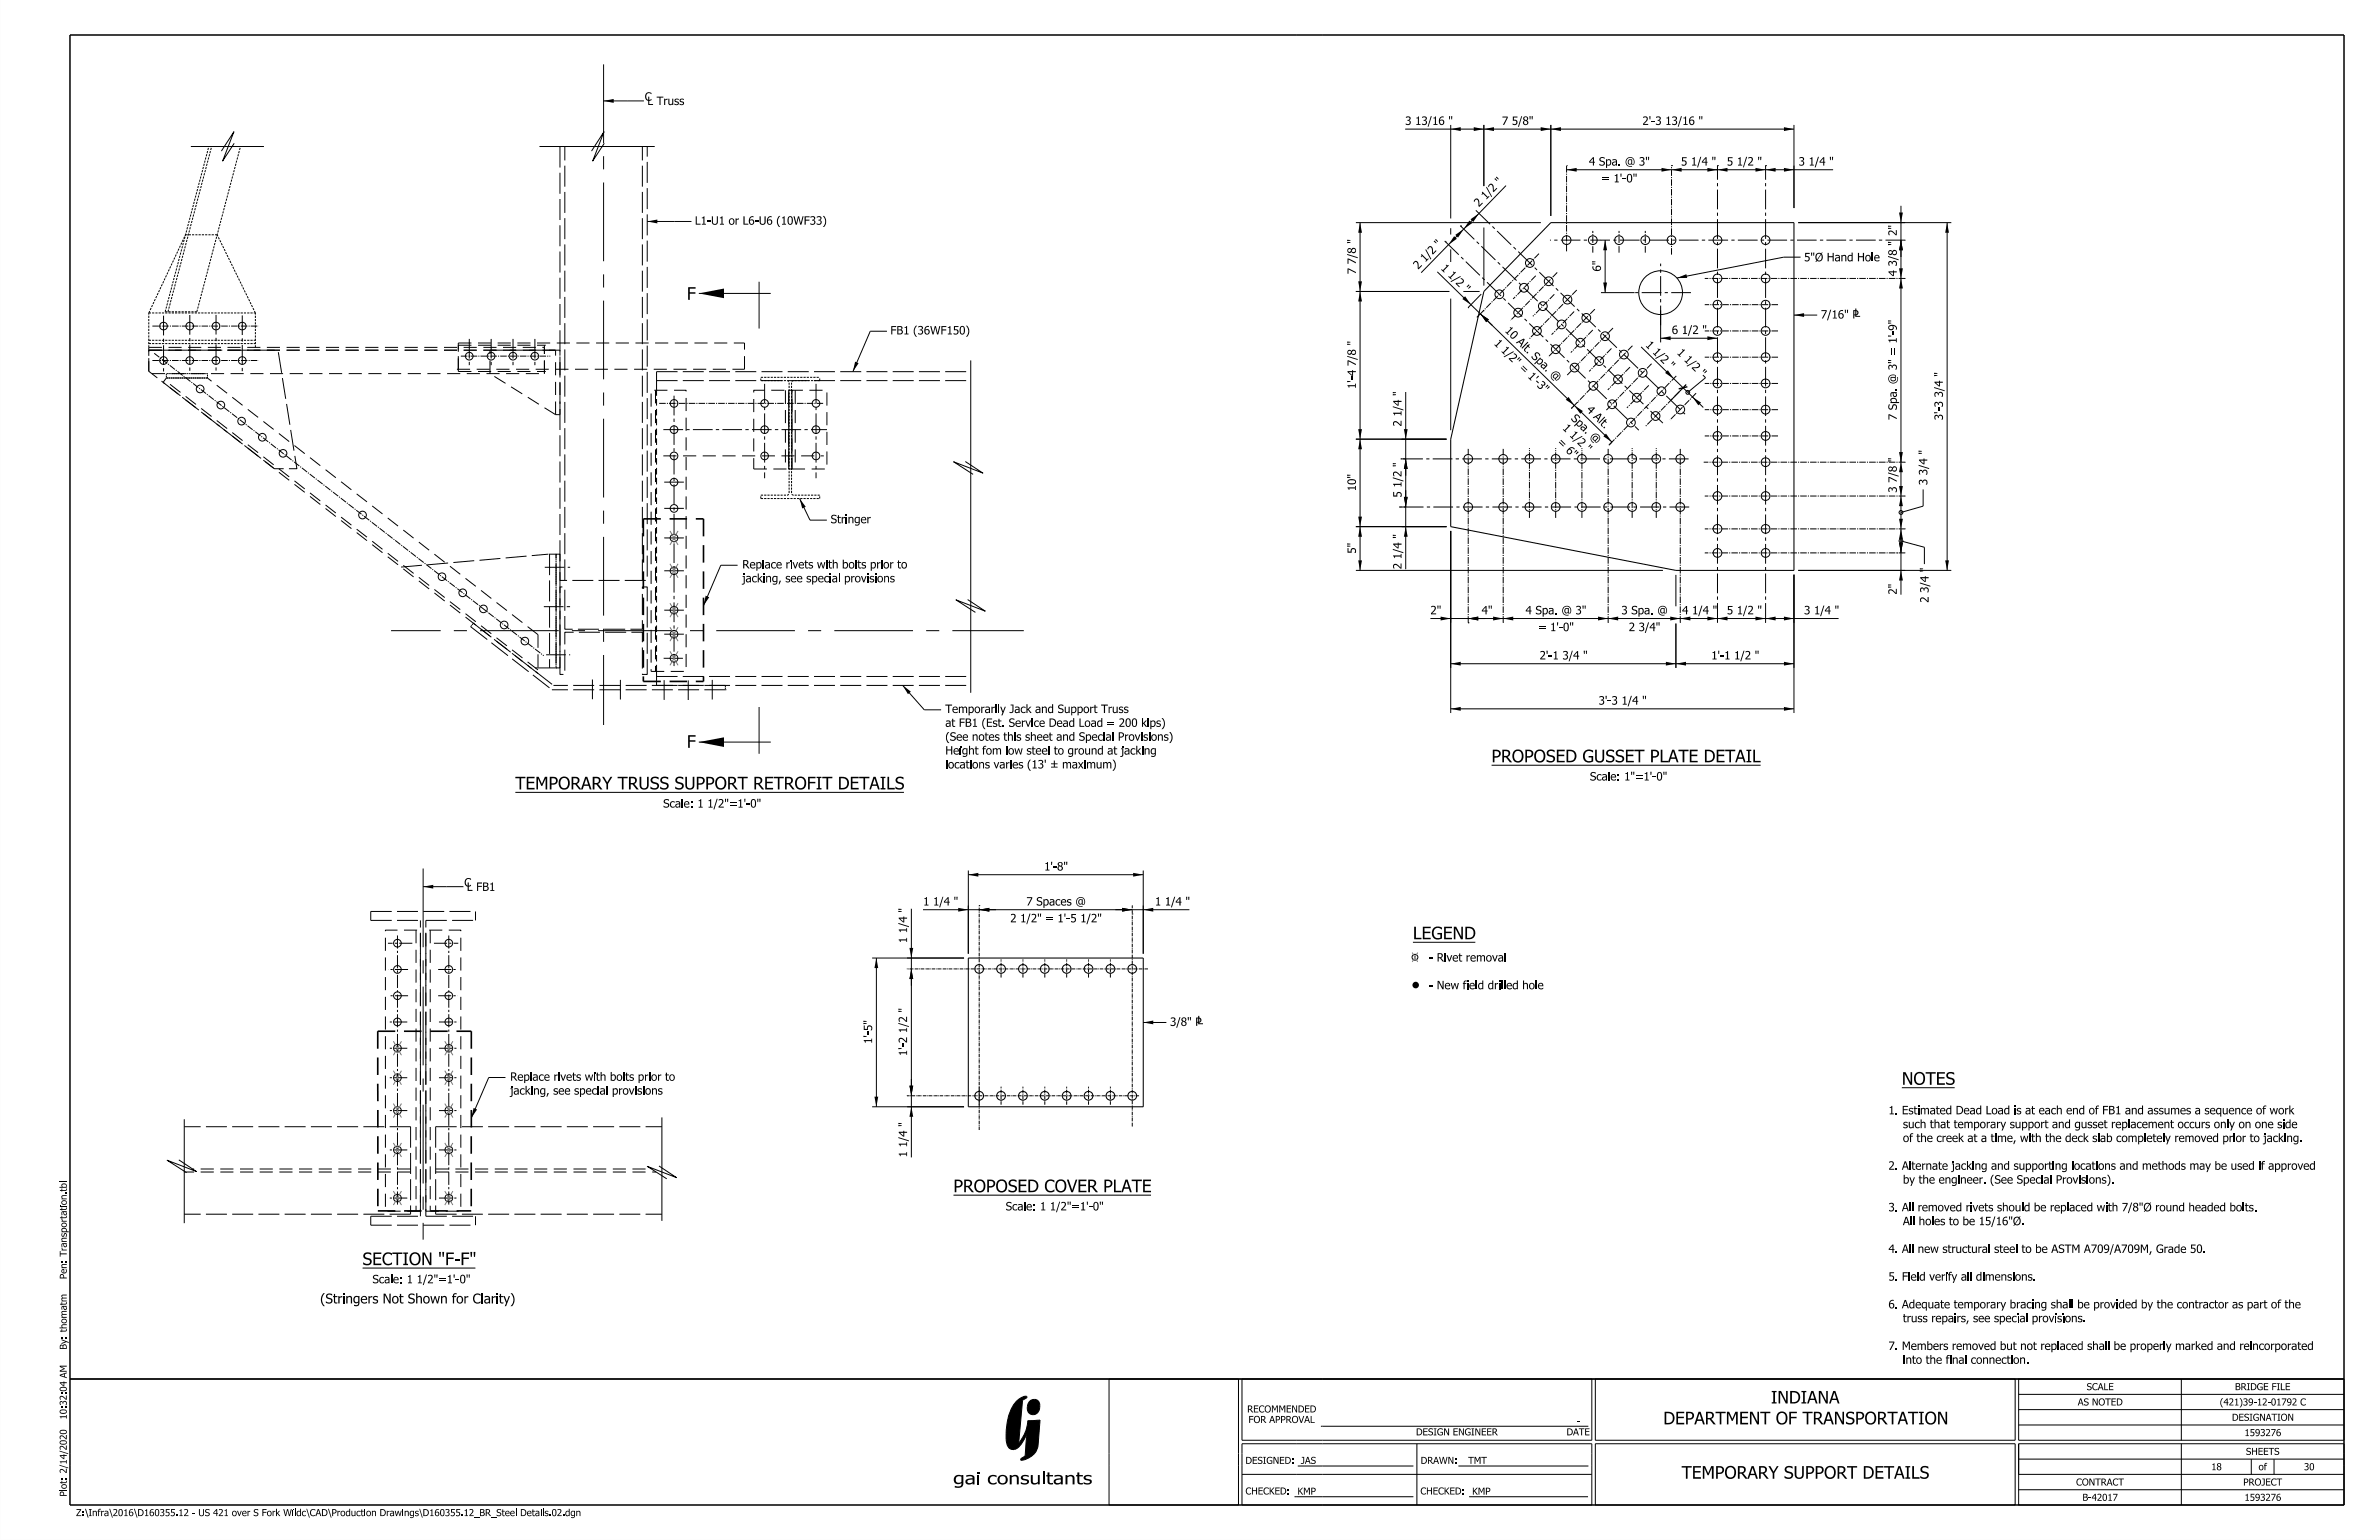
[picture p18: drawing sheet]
<svg xmlns="http://www.w3.org/2000/svg" width="864mm" height="559mm" viewBox="0 0 864 559" stroke-linecap="round" stroke-linejoin="round" font-family="sans-serif">
<defs><g id="words">
<g font-size="4.6">
<text x="249.3" y="108.8">F</text>
<text x="249.3" y="271.3">F</text>
<text x="541.4" y="276.6">PROPOSED GUSSET PLATE DETAIL</text>
<text x="187.1" y="286.4">TEMPORARY TRUSS SUPPORT RETROFIT DETAILS</text>
<text x="512.9" y="340.8">LEGEND</text>
<text x="690.4" y="393.6">NOTES</text>
<text x="346.1" y="432.6">PROPOSED COVER PLATE</text>
<text x="131.6" y="459.1">SECTION &quot;F-F&quot;</text>
<text x="642.9" y="509.3">INDIANA</text>
<text x="603.8" y="516.8">DEPARTMENT OF TRANSPORTATION</text>
<text x="610.5" y="536.6">TEMPORARY SUPPORT DETAILS</text>
</g>
<text font-size="4.5" x="346" y="538.6">gai consultants</text>
<text font-size="3.6" x="116.2" y="473">(Stringers Not Shown for Clarity)</text>
<g font-size="3">
<text x="234" y="36.6">C</text>
<text x="235" y="38.1">L Truss</text>
<text x="510.1" y="45.3">3 13/16 &quot;</text>
<text x="545.2" y="45.3">7 5/8&quot;</text>
<text x="596.2" y="45.3">2'-3 13/16 &quot;</text>
<text x="576.8" y="60.1">4 Spa. @ 3&quot;</text>
<text x="610.2" y="60.1">5 1/4 &quot;</text>
<text x="626.9" y="60.1">5 1/2 &quot;</text>
<text x="652.9" y="60.1">3 1/4 &quot;</text>
<text x="581.3" y="66.2">= 1'-0&quot;</text>
<text x="536.8" y="75.3" transform="rotate(-46 536.8 75.3)">2</text>
<text x="539.4" y="72.7" transform="rotate(-46 539.4 72.7)">1 / 2 &quot;</text>
<text x="252.2" y="81.5">L1-U1 or L6-U6 (10WF33)</text>
<text x="492.2" y="95.9" transform="rotate(-90 492.2 95.9)">7/</text>
<text x="517.3" y="95.3" transform="rotate(-46 517.3 95.3)">1 / 2 &quot;</text>
<text x="492.2" y="99.5" transform="rotate(-90 492.2 99.5)">7</text>
<text x="514.8" y="97.9" transform="rotate(-46 514.8 97.9)">2</text>
<text x="522.8" y="97.6" transform="rotate(44 522.8 97.6)">1</text>
<text x="525.4" y="100.1" transform="rotate(44 525.4 100.1)">1 / 2 &quot;</text>
<text x="581.1" y="98.5" transform="rotate(-90 581.1 98.5)">6&quot;</text>
<text x="688.6" y="100.3" transform="rotate(-90 688.6 100.3)">4</text>
<text x="688.6" y="96.7" transform="rotate(-90 688.6 96.7)">3/</text>
<text x="661" y="115.6">7/16&quot; P</text>
<text x="673.2" y="115">L</text>
<text x="323.2" y="121.4">FB1 (36WF150)</text>
<text x="542.1" y="124.8" transform="rotate(44 542.1 124.8)">1</text>
<text x="546.1" y="120.2" transform="rotate(44 546.1 120.2)">1</text>
<text x="547.7" y="121.8" transform="rotate(44 547.7 121.8)">0 Alt . S p a . @</text>
<text x="597.1" y="125.4" transform="rotate(44 597.1 125.4)">1</text>
<text x="606.9" y="121.2">6 1/2 &quot;</text>
<text x="688.6" y="121.5" transform="rotate(-90 688.6 121.5)">- &quot;</text>
<text x="492.2" y="129" transform="rotate(-90 492.2 129)">8 &quot;</text>
<text x="544.7" y="127.4" transform="rotate(44 544.7 127.4)">1 / 2 &quot; =</text>
<text x="599.7" y="128" transform="rotate(44 599.7 128)">1 / 2 &quot;</text>
<text x="608.5" y="128.2" transform="rotate(44 608.5 128.2)">1</text>
<text x="611.1" y="130.7" transform="rotate(44 611.1 130.7)">1 / 2 &quot;</text>
<text x="554.4" y="136.8" transform="rotate(44 554.4 136.8)">1 '-3 &quot;</text>
<text x="492.2" y="141.2" transform="rotate(-90 492.2 141.2)">1'4</text>
<text x="705.3" y="140.3" transform="rotate(-90 705.3 140.3)">4 &quot;</text>
<text x="575.6" y="149" transform="rotate(44 575.6 149)">4 Alt .</text>
<text x="508.8" y="154.8" transform="rotate(-90 508.8 154.8)">2</text>
<text x="508.8" y="151.2" transform="rotate(-90 508.8 151.2)">1/</text>
<text x="567" y="155.6" transform="rotate(44 567 155.6)">1</text>
<text x="570.1" y="152.1" transform="rotate(44 570.1 152.1)">S p a . @</text>
<text x="688.6" y="152.5" transform="rotate(-90 688.6 152.5)">7 Spa.@ 3&quot;= 1'9</text>
<text x="705.3" y="152.5" transform="rotate(-90 705.3 152.5)">3'3</text>
<text x="565.1" y="160.7" transform="rotate(44 565.1 160.7)">=</text>
<text x="569.6" y="158.1" transform="rotate(44 569.6 158.1)">1 / 2 &quot;</text>
<text x="568.2" y="163.8" transform="rotate(44 568.2 163.8)">6 &quot;</text>
<text x="508.8" y="173.1" transform="rotate(-90 508.8 173.1)">2 &quot;</text>
<text x="688.6" y="171.3" transform="rotate(-90 688.6 171.3)">8 &quot;</text>
<text x="699.6" y="172.5" transform="rotate(-90 699.6 172.5)">3/</text>
<text x="492.2" y="178.2" transform="rotate(-90 492.2 178.2)">10&quot;</text>
<text x="508.8" y="177" transform="rotate(-90 508.8 177)">1/</text>
<text x="688.6" y="178.8" transform="rotate(-90 688.6 178.8)">3</text>
<text x="688.6" y="175.2" transform="rotate(-90 688.6 175.2)">7/</text>
<text x="699.6" y="176" transform="rotate(-90 699.6 176)">3</text>
<text x="508.8" y="180.6" transform="rotate(-90 508.8 180.6)">5</text>
<text x="301.5" y="189.9">Stringer</text>
<text x="508.8" y="203" transform="rotate(-90 508.8 203)">1/</text>
<text x="269.5" y="206.3">Replace rivets with bolts prior to</text>
<text x="508.8" y="206.6" transform="rotate(-90 508.8 206.6)">2</text>
<text x="269.5" y="211.3">jacking, see special provisions</text>
<text x="700.1" y="215.1" transform="rotate(-90 700.1 215.1)">3/</text>
<text x="700.1" y="218.7" transform="rotate(-90 700.1 218.7)">2</text>
<text x="537.8" y="222.9">4&quot;</text>
<text x="553.8" y="222.9">4 Spa. @ 3&quot;</text>
<text x="588.6" y="222.9">3 Spa. @</text>
<text x="610.6" y="222.9">4 1/4 &quot; 5 1/2 &quot;</text>
<text x="654.9" y="222.9">3 1/4 &quot;</text>
<text x="558.3" y="229">= 1'-0&quot;</text>
<text x="558.9" y="239.3">2'-1 3/4 &quot;</text>
<text x="621.2" y="239.3">1'-1 1/2 &quot;</text>
<text x="343.2" y="263.7">at FB1 (Est. Service Dead Load = 200 kips)</text>
<text x="343.2" y="258.7">Temporarily Jack and Support Truss</text>
<text x="343.2" y="268.8">(See notes this sheet and Special Provisions)</text>
<text x="343.2" y="273.8">Height fom low steel to ground at jacking</text>
<text x="343.2" y="278.8">locations varies (13' ± maximum)</text>
<text x="577.1" y="283.2">Scale: 1&quot;=1'-0&quot;</text>
<text x="240.7" y="293">Scale: 1 1/2&quot;=1'-0&quot;</text>
<text x="379" y="315.9">1'-8&quot;</text>
<text x="168.5" y="321.7">C</text>
<text x="169.5" y="323.3">L FB1</text>
<text x="335.1" y="328.6">1 1/4 &quot;</text>
<text x="372.6" y="328.6">7 Spaces @</text>
<text x="419.2" y="328.6">1 1/4 &quot;</text>
<text x="366.7" y="334.7">2 1/2&quot; = 1'-5 1/2&quot;</text>
<text x="329.3" y="338.7" transform="rotate(-90 329.3 338.7)">1/</text>
<text x="329.3" y="342.3" transform="rotate(-90 329.3 342.3)">1</text>
<text x="518.7" y="348.9">- Rivet removal</text>
<text x="518.7" y="359">- New field drilled hole</text>
<text x="434.6" y="371.7">L</text>
<text x="316.6" y="375.6" transform="rotate(-90 316.6 375.6)">-</text>
<text x="424.7" y="372.3">3/8&quot; P</text>
<text x="329.3" y="383.2" transform="rotate(-90 329.3 383.2)">1'2</text>
<text x="185.2" y="392.2">Replace rivets with bolts prior to</text>
<text x="185.2" y="397.2">jacking, see special provisions</text>
<text x="685.5" y="404.3">1. Estimated Dead Load is at each end of FB1 and assumes a sequence of work</text>
<text x="690.3" y="409.4">such that temporary support and gusset replacement occurs only on one side</text>
<text x="329.3" y="420" transform="rotate(-90 329.3 420)">1</text>
<text x="329.3" y="416.4" transform="rotate(-90 329.3 416.4)">1/</text>
<text x="690.2" y="414.4">of the creek at a time, with the deck slab completely removed prior to jacking.</text>
<text x="685.5" y="424.5">2. Alternate jacking and supporting locations and methods may be used if approved</text>
<text x="690.3" y="429.5">by the engineer. (See Special Provisions).</text>
<text x="365.1" y="439.2">Scale: 1 1/2&quot;=1'-0&quot;</text>
<text x="685.5" y="454.6">4. All new structural steel to be ASTM A709/A709M, Grade 50.</text>
<text x="135.2" y="465.7">Scale: 1 1/2&quot;=1'-0&quot;</text>
<text x="685.5" y="464.7">5. Field verify all dimensions.</text>
<text x="685.5" y="474.7">6. Adequate temporary bracing shall be provided by the contractor as part of the</text>
<text x="690.3" y="479.8">truss repairs, see special provisions.</text>
<text x="685.5" y="489.8">7. Members removed but not replaced shall be properly marked and reincorporated</text>
<text x="690.3" y="494.9">into the final connection.</text>
</g>
<g font-size="2.5">
<text x="24.2" y="432.4" transform="rotate(-90 24.2 432.4)">t l</text>
<text x="24.2" y="442.3" transform="rotate(-90 24.2 442.3)">t to</text>
<text x="24.2" y="447.4" transform="rotate(-90 24.2 447.4)">pora in.b</text>
<text x="24.2" y="452.7" transform="rotate(-90 24.2 452.7)">a</text>
<text x="24.2" y="464.1" transform="rotate(-90 24.2 464.1)">Pen:Tr ns</text>
<text x="24.2" y="472.5" transform="rotate(-90 24.2 472.5)">m</text>
<text x="24.2" y="489.7" transform="rotate(-90 24.2 489.7)">By:t omat</text>
<text x="24.2" y="505" transform="rotate(-90 24.2 505)">0</text>
<text x="754.3" y="510">AS NOTED</text>
<text x="757.5" y="504.4">SCALE</text>
<text x="805.8" y="510">(421)39-12-01792 C</text>
<text x="811.3" y="504.4">BRIDGE FILE</text>
<text x="24.2" y="515.1" transform="rotate(-90 24.2 515.1)">10: 2: 4 AM</text>
<text x="24.2" y="510" transform="rotate(-90 24.2 510)">3</text>
<text x="452.8" y="512.5">RECOMMENDED</text>
<text x="810.2" y="515.5">DESIGNATION</text>
<text x="453.2" y="516.3">FOR APPROVAL</text>
<text x="514" y="520.8">DESIGN ENGINEER</text>
<text x="568.7" y="520.8">DATE</text>
<text x="572.2" y="516.8">-</text>
<text x="814.8" y="521.1">1593276</text>
<text x="24.2" y="526.3" transform="rotate(-90 24.2 526.3)">2</text>
<text x="815.3" y="527.9">SHEETS</text>
<text x="24.2" y="531.4" transform="rotate(-90 24.2 531.4)">1</text>
<text x="452.1" y="531.2">DESIGNED: NRT</text>
<text x="472.2" y="531.2">JAS</text>
<text x="515.7" y="531.2">DRAWN:</text>
<text x="533" y="531.2">TMT</text>
<text x="802.7" y="533.5">18</text>
<text x="819.9" y="533.5">of</text>
<text x="836.4" y="533.5">30</text>
<text x="753.6" y="539">CONTRACT</text>
<text x="814.3" y="539">PROJECT</text>
<text x="24.2" y="543.1" transform="rotate(-90 24.2 543.1)">Plt</text>
<text x="24.2" y="540.3" transform="rotate(-90 24.2 540.3)">o :2/ 4/ 020</text>
<text x="452.1" y="542.3">CHECKED: KMP</text>
<text x="515.6" y="542.3">CHECKED: KMP</text>
<text x="756" y="544.6">B-42017</text>
<text x="814.8" y="544.6">1593276</text>
<text x="27.6" y="550.1">Z:\Infra\2016\D160355.12 - US 421 over S Fork Wildc\CAD\Production Drawings\D160355.12_BR_Steel Details.02.dgn</text>
</g>
</g></defs>
<g fill="none" stroke="#000" stroke-width=".36">
<path d="M25.4 12.7h825.5v533.4h-825.5zM850.9 12.7v487.7h-370.9M219.1 23.4v28.5M219.1 36.6h14.7M69.3 53.2h26.5M74.2 59.4l-.3 .8M74.4 58.3l-.1 .7M74.8 57.1l-.3 .8M75.1 56l-.2 .7M75.2 59.4l-.2 .8M75.4 54.8l-.2 .8M75.5 58.3l-.2 .7"/>
<path d="M75.7 53.7l-.2 .7M75.8 57.1l-.2 .8M75.8 53.2v.1M76.1 56l-.2 .7M76.4 54.8l-.2 .8M76.7 53.7l-.2 .7M76.8 53.2v.1M85 52l-4.2 6.4 4.1-10.6-4.5 7M85.7 59.4l-.3 .8M85.9 58.3l-.2 .7M86.3 57.1l-.3 .8M86.5 56l-.1 .7"/>
<path d="M86.9 54.8l-.3 .8M87.2 53.7l-.2 .7M87.3 53.2v.1M195.8 53.2h41.9M203.3 53.2v7.6M205 53.2v5M219.1 56.7v4.8M219.4 52l-4.2 6.4 4.1-10.6-4.6 7M233.2 53.2v5M234.9 53.2v3.6M234.9 58.7v7.7M510.1 46.8h141.1"/>
<path d="M526.6 45.3v34M538.7 45.3v22.2M563 45.3v33.1M651.2 45.3v30.2M69 79l-.2 .8M69.3 77.8l-.2 .8M69.6 76.7l-.2 .7M69.9 75.5l-.2 .8M70 79l-.2 .8M70.2 74.4l-.2 .7M70.3 77.8l-.2 .8M70.5 73.2l-.2 .8"/>
<path d="M70.6 76.7l-.2 .7M70.8 72.1l-.2 .7M70.9 75.5l-.2 .8M71.1 70.9l-.2 .8M71.2 74.4l-.2 .7M71.4 69.8l-.2 .8M71.5 73.2l-.2 .8M71.7 68.6l-.2 .8M71.8 72.1l-.2 .7M72 67.5l-.2 .7M72.1 70.9l-.2 .8M72.3 66.3l-.2 .8"/>
<path d="M72.4 69.8l-.2 .8M72.6 65.2l-.2 .7M72.7 68.6l-.2 .8M72.9 64l-.2 .8M73.1 67.5l-.3 .7M73.2 62.9l-.2 .7M73.3 66.3l-.2 .8M73.6 61.7l-.3 .8M73.7 65.2l-.3 .7M73.8 60.6l-.2 .7M73.9 64l-.1 .8M74.3 62.9l-.3 .7"/>
<path d="M74.6 61.7l-.2 .8M74.9 60.6l-.2 .7M80.5 79l-.2 .8M80.8 77.8l-.2 .8M81.1 76.7l-.2 .7M81.4 75.5l-.2 .8M81.7 74.4l-.2 .7M82 73.2l-.2 .8M82.3 72.1l-.2 .7M82.6 70.9l-.2 .8M82.9 69.8l-.2 .8M83.2 68.6l-.2 .8"/>
<path d="M83.5 67.5l-.2 .7M83.8 66.3l-.2 .8M84.1 65.2l-.2 .7M84.4 64l-.2 .8M84.7 62.9l-.2 .7M85 61.7l-.2 .8M85.3 60.6l-.2 .7M203.3 62.7v7.6M203.3 72.2v7.6M205 60.1v7.6M205 69.6v7.7M205 79.2v7.6"/>
<path d="M219.1 66.2v28.6M233.2 60.1v7.6M233.2 69.6v7.7M233.2 79.2v7.6M234.9 68.3v7.6M234.9 77.8v7.6M535.8 76.4l5.1 5M546.7 67.3l-30.8 31.7M568.7 60.2v2.4M568.7 63v.4M568.7 63.8v2.4M568.7 66.6v.4"/>
<path d="M568.7 67.4v2.3M568.7 70.2v.4M568.7 70.9v2.4M568.7 73.7v.4M568.7 74.5v2.4M568.7 77.3v.4M568.7 78.1v2.4M568.7 61.6h96.7M568.7 60.1h.1M606.8 60.1v.2M606.8 60.6v.5M606.8 61.5v2.3"/>
<path d="M606.8 64.2v.4M606.8 65v2.4M606.8 67.8v.4M606.8 68.6v2.4M606.8 71.4v.4M606.8 72.2v2.3M606.8 74.9v.5M606.8 75.7v2.4M606.8 78.5v.4M606.8 79.3v2.4M606.8 60.1h.1M623.5 60.1v5.1"/>
<path d="M623.5 66.4v1.2M623.5 68.8v7.2M623.5 77.2v1.1M623.5 79.5v7.2M640.9 60.1v5.1M640.9 66.4v1.2M640.9 68.8v7.2M640.9 77.2v1.1M640.9 79.5v7.2M690.1 74.7v141.1M60.4 99.9l-.3 .7M60.9 98.8l-.3 .8"/>
<path d="M61.5 97.8l-.4 .7M61.9 96.7l-.3 .7M62.4 95.6l-.3 .7M63 94.5l-.4 .7M63.5 93.5l-.4 .7M63.5 99.7l-.2 .8M63.8 98.6l-.2 .7M64 92.4l-.4 .7M64.1 97.4l-.2 .8M64.4 96.2l-.2 .8M64.5 91.3l-.4 .7M64.5 99.7l-.2 .8"/>
<path d="M64.7 95.1l-.2 .8M64.8 98.6l-.2 .7M65 90.2l-.4 .7M65 93.9l-.2 .8M65.1 97.4l-.2 .8M65.3 92.8l-.2 .8M65.4 96.2l-.2 .8M65.5 89.1l-.3 .8M65.6 91.7l-.2 .7M65.8 95.1l-.3 .8M65.9 90.5l-.2 .8M66 88.1l-.3 .7"/>
<path d="M66 93.9l-.1 .8M66.3 89.4l-.3 .7M66.4 92.8l-.3 .8M66.5 87l-.4 .7M66.5 88.2l-.1 .8M66.7 91.7l-.2 .7M66.9 87l-.3 .8M67 90.5l-.3 .8M67 85.9l-.3 .7M67.2 85.9l-.2 .8M67.3 89.4l-.2 .7M67.5 84.7l-.3 .8"/>
<path d="M67.6 88.2l-.2 .8M67.8 83.6l-.2 .7M67.9 87l-.2 .8M68.1 82.4l-.2 .8M68.1 85.2h-.8l-.1 .3M68.2 85.9l-.2 .8M68.4 81.3l-.2 .8M68.5 84.7l-.2 .8M68.5 85.2h.8M68.7 80.2l-.2 .7M68.8 83.6l-.2 .7M69.1 82.4l-.2 .8"/>
<path d="M69.4 81.3l-.2 .8M69.7 80.2l-.2 .7M69.7 85.2h.8M70.9 85.2h.8M72.1 85.2h.8M73.3 85.2h.8M74.5 85.2h.7M75 99.7l-.2 .8M75.3 98.6l-.2 .7M75.6 97.4l-.2 .8M75.7 85.2h.7M75.9 96.2l-.2 .8"/>
<path d="M76.2 95.1l-.2 .8M76.5 93.9l-.2 .8M76.8 92.8l-.2 .8M76.8 85.2h.8M77.1 91.7l-.2 .7M77.4 90.5l-.2 .8M77.7 89.4l-.2 .7M78 85.2h.8l.3 .6M78 88.2l-.2 .8M78.4 87l-.3 .8M78.6 85.9l-.1 .8M79 84.7l-.3 .8"/>
<path d="M79.3 86.1l.3 .7M79.3 83.6l-.2 .7M79.6 82.4l-.3 .8M79.8 87.2l.4 .7M79.9 81.3l-.2 .8M80.2 80.2l-.2 .7M80.3 88.3l.4 .7M80.9 89.3l.3 .7M81.4 90.4l.3 .7M81.9 91.5l.3 .7M82.4 92.5l.4 .7M82.9 93.6l.4 .7"/>
<path d="M83.5 94.7l.3 .7M84 95.7l.3 .7M84.5 96.8l.3 .7M85 97.9l.4 .7M85.5 99l.4 .7M203.3 81.7v7.7M203.3 91.3v7.6M205 88.7v7.6M205 98.2v7.6M219.1 99.6v4.7M233.2 88.7v7.6M233.2 98.2v7.6"/>
<path d="M234.9 87.3v7.6M234.9 96.8v7.7M234.9 80.4h16.1M492.2 80.8h67.2M493.7 80.8v126.2M521.8 98.6l20 19.5M524.4 87.5l5.2 4.9M524.7 87.7h.1M526.6 82.8v2.3M526.6 90.5v4.6M530.1 81.9l5.1 5M530.2 82h.1"/>
<path d="M530.4 93.3l.8 .8M532.1 94.9l5.1 5M536 87.7l.9 .8M537.7 89.4l5.2 4.9M538.7 82.6v21M541.8 82.2l.8 .8M543.5 83.8l5.1 5M543.7 95.1l.9 .9M545.4 96.8l5.1 5M549.4 89.6l.9 .9M551.1 91.3l5.2 5M551.2 99.7l-1.7 1.7"/>
<path d="M551.7 99.1l-.2 .3M553.7 97.2l-1.7 1.6M554.2 96.6l-.3 .3M556.2 94.6l-1.7 1.7M556.7 94l-.3 .3M557.1 97.1l.9 .9M558.7 92l-1.7 1.7M558.8 98.8l5.2 5M562.6 87.1h.4M564.2 87.1h1.2M565.3 98.8l-1.7 1.8M566.6 87.1h7.1"/>
<path d="M568.7 80.9v.4M568.7 81.7v2.3M568.7 84.5v.3M568.7 85.2v2.4M568.7 88v.4M568.7 88.8v2.4M574.9 87.1h1.2M577.3 87.1h7.1M578.2 83.8v.8M578.2 84.9v.4M578.2 85.8v2.3M578.2 88.5v.4"/>
<path d="M578.2 89.3v2.4M582.7 87.1v19.1M585.6 87.1h1.2M587.7 83.8v.8M587.7 84.9v.4M587.7 85.8v2.3M587.7 88.5v.4M587.7 89.3v2.4M588 87.1h7.2M596.3 87.1h1.2M597.3 83.8v.8M597.3 84.9v.4"/>
<path d="M597.3 85.8v2.3M597.3 88.5v.4M597.3 89.3v2.4M598.7 87.1h7.2M602.8 95.6v1M602.8 97.8v1.2M606.8 82.1v.4M606.8 82.9v2.4M606.8 85.7v.3M606.8 86.5v2.3M606.8 89.2v.4M606.8 90v2.4"/>
<path d="M607.1 87.1h1.2M609.5 87.1h7.1M617.8 87.1h1.2M620.1 87.1h7.2M623.5 87.8v1.2M623.5 90.2v7.2M623.5 98.6v1.2M628.5 87.1h1.2M630.9 87.1h7.1M639.2 87.1h1.2M640.9 87.8v1.2M640.9 90.2v7.2"/>
<path d="M640.9 98.6v1.2M641.6 87.1h7.1M649.9 87.1h1.2M652.3 87.1h7.1M652.8 80.8h55.5M653.6 93.3h-6.1l-38.8 7.6M660.6 87.1h1.2M663 87.1h7.2M671.4 87.1h1.1M673.7 87.1h7.2M682.1 87.1h1.2M684.5 87.1h7.1"/>
<path d="M706.8 80.8v126.2M54 113.6v.6M54 114.5v.9M54 115.7v.8M54 116.9v.8M54 118.1v.8M54 119.3v.8M54 113.6h.8M54.4 112.9l-.4 .7M54.9 111.8l-.4 .7M55.2 113.6h.8M55.3 118.3h2.4"/>
<path d="M55.4 110.7l-.4 .7M55.9 109.6l-.4 .7M56.4 108.5l-.4 .8M56.4 113.6h.8M56.9 107.5l-.3 .7M57.4 106.4l-.4 .7M57.6 113.6h.8M57.9 105.3l-.3 .7M58.1 118.3h.4M58.4 104.2l-.3 .8M58.8 113.6h.8M58.9 118.3h2.3"/>
<path d="M58.9 103.2l-.3 .7M59.4 114.5v7.2M59.4 102.1l-.3 .7M59.9 101l-.3 .7M60 113.6h.7M60.1 112.4l-.1 .7h.7M60.5 111.2l-.2 .8M60.8 110.1l-.2 .7M61.1 108.9l-.2 .8M61.1 113.1h.8M61.2 112.4l-.2 .7M61.2 113.6h.7"/>
<path d="M61.4 107.8l-.2 .7M61.5 111.2l-.2 .8M61.7 118.3h.4M61.7 106.6l-.2 .8M61.8 110.1l-.2 .7M62 105.4l-.2 .8M62.1 108.9l-.2 .8M62.3 104.3l-.2 .8M62.3 113.6h.8M62.3 113.1h.8M62.4 107.8l-.2 .7M62.4 118.3h2.4"/>
<path d="M62.6 103.2l-.2 .7M62.7 106.6l-.2 .8M62.9 102l-.2 .8M63 105.4l-.2 .8M63.2 100.9l-.2 .7M63.3 104.3l-.2 .8M63.5 113.6h.8M63.5 113.1h.8M63.6 103.2l-.2 .7M63.9 102l-.2 .8M64.2 100.9l-.2 .7M64.7 113.6h.8"/>
<path d="M64.7 113.1h.8M65.2 118.3h.4M65.9 113.1h.8M65.9 113.6h.8M66 118.3h2.4M67.1 113.6h.8M67.1 113.1h.8M68.3 113.6h.8M68.3 113.1h.8M68.8 118.3h.4M68.9 114.3v7.2M69.5 113.6h.8"/>
<path d="M69.5 113.1h.8M69.6 118.3h2.4M70.7 113.6h.8M71.6 112.4l-.2 .7h-.7M71.9 113.6h.8M72 111.2l-.2 .8M72.2 110.1l-.1 .7M72.4 118.3h.4M72.6 108.9l-.2 .8M72.9 107.8l-.2 .7M73.1 113.6h.8M73.2 118.3h2.3"/>
<path d="M73.2 106.6l-.2 .8M73.5 105.4l-.2 .8M73.8 104.3l-.2 .8M74.1 103.2l-.2 .7M74.3 113.6h.7M74.4 102l-.2 .8M74.7 100.9l-.2 .7M75.5 113.6h.7M76 118.3h.3M76.6 113.6h.8M76.7 118.3h2.4M77.8 113.6h.8"/>
<path d="M78.4 114.3v7.1M79 113.6h.8M79.5 118.3h.4M80.2 113.6h.8M80.3 118.3h2.4M81.4 113.6h.8M82.6 113.6h.8M83.1 118.3h.4M83.8 113.6h.8M83.9 118.3h2.4M85 113.6h.8M86.1 100l.3 .7"/>
<path d="M86.1 113.6h.9M86.6 101.1l.4 .7M86.6 118.3h.5M87.1 102.2l.4 .7M87.3 113.6h.9M87.5 118.3h2.3M87.7 103.2l.3 .7M87.9 114.4v7.2M88.2 104.3l.3 .7M88.5 113.6h.8M88.7 105.4l.3 .7M89.2 106.4l.4 .7"/>
<path d="M89.7 113.6h.8M89.7 107.5l.4 .7M90.2 118.3h.4M90.3 108.6l.3 .7M90.8 109.6l.3 .7M90.9 113.6h.8M91 118.3h2.4M91.3 110.7l.4 .7M91.8 111.8l.4 .7M92.1 113.6h.6M92.4 112.9l.3 .7M92.7 113.6v.6"/>
<path d="M92.7 114.5v.9M92.7 115.7v.8M92.7 116.9v.8M92.7 118.1v.8M92.7 119.3v.8M93.8 118.3h.1M203.3 100.8v7.6M203.3 110.3v7.6M203.3 119.8v9.2M205 107.7v7.7M205 117.3v7.6M219.1 109.1v28.6"/>
<path d="M233.2 107.7v7.7M233.2 117.3v7.6M234.9 106.4v7.6M234.9 115.9v7.6M253.7 106.5h26.1M275.6 102.2v17M492.2 105.8h33.9M526.6 108.3v47.8M531.2 105.8h5.9M532.9 111.6h.1M536.2 115.1l1.2-1.2 47.8 46.5-1.1 1M536.8 114.5l-.3 .3"/>
<path d="M537.7 106.7l-4.8 5M538.1 100.8l.8 .8M538.4 112.8h.1M538.7 112.5l-1.6 1.7M539.3 111.9l-.3 .3M539.8 102.4l5.1 5M541.2 110l-1.7 1.7M541.8 109.4l-.3 .3M543.7 107.4l-1.7 1.7M544.3 106.8l-.3 .3M545.7 108.2l.9 .8M546.2 104.8l-1.7 1.7"/>
<path d="M546.7 104.3l-.2 .3M547.4 109.9l5.2 5M548.4 116.2h.1M548.7 102.3l-1.7 1.7M549.2 101.7l-.2 .3M550 107.7l-.7 .8M550.3 114.2l-1.6 1.7M550.6 107.2l-.3 .3M550.9 113.6l-.3 .3M551.4 102.6l.8 .9M552.5 105.2l-1.6 1.7M552.8 111.7l-1.6 1.6"/>
<path d="M553 104.6l-.2 .3M553.1 104.3l5.1 5M553.4 111.1l-.3 .3M553.4 115.7l.9 .8M555 102.6l-1.7 1.7M555.1 117.4l5.1 4.9M555.3 109.1l-1.6 1.7M555.6 102l-.3 .3M555.9 108.5l-.3 .3M556.8 114.5l-.4 .3M557.3 113.9l-.3 .3M557.5 100l-1.7 1.7"/>
<path d="M557.8 106.5l-1.6 1.7M558.4 106l-.3 .3M559.1 110.1l.8 .8M559.3 111.9l-1.7 1.7M559.8 111.3l-.3 .3M559.9 118l-1.6 1.7M560.3 104l-1.6 1.7M560.5 117.4l-.3 .4M560.8 111.8l5.1 5M560.9 103.4l-.3 .3M561.7 109.4l-1.6 1.7M562.3 108.8l-.3 .3"/>
<path d="M562.4 115.5l-1.6 1.7M562.8 101.4l-1.6 1.7M563 114.9l-.3 .3M563.4 100.9l-.3 .2M564.2 106.8l-1.6 1.7M564.8 104.6l.8 .8M564.9 112.9l-1.7 1.7M565.5 112.3l-.3 .3M566.5 118.1l-1.7 1.8M566.5 106.3l5.1 5M566.7 117.6l.9 .8M567 117.6l-.3 .3"/>
<path d="M567.4 110.3l-1.7 1.7M568 109.8l-.3 .3M568.5 119.2l5.1 5M569 115.6l-1.7 1.7M569.5 115l-.3 .3M569.9 107.8l-1.6 1.7M570.4 107.2l-.2 .3M571.4 113l-1.6 1.8M571.5 119.8l-1.7 1.7M572 119.3l-.3 .3M572.4 105.2l-1.7 1.7M572.5 112.1l.8 .8"/>
<path d="M574 117.3l-1.7 1.7M574.2 113.7l5.1 5M574.5 116.7l-.3 .3M576.4 114.7l-1.6 1.7M577 114.2l-.3 .2M578.2 119.7l-1.7 1.7M578.9 112.2l-1.6 1.7M580.1 119.6l.9 .8M581.2 106.2h12.2M585.5 119l-1.6 1.7M593.6 106.2h1.2M595.9 106.2h7.2"/>
<path d="M602.8 100.2v7.1M602.8 108.5v1.2M602.8 110.9v13.3M604.3 106.2h1.2M606.7 106.2h7.1M618.8 101h1.3M618.8 110.6h1.7M620.6 101h.4M620.9 110.6h.3M621.3 101h2.4M621.6 110.6h2.4M623.5 101v7.1"/>
<path d="M623.5 109.3v1.2M623.5 111.7v7.1M624.1 101h.4M624.4 110.6h.4M624.9 101h2.4M625.2 110.6h2.4M627.7 101h.4M628 110.6h.4M628.5 101h2.4M628.8 110.6h2.4M631.3 101h.4M631.6 110.6h.4"/>
<path d="M632.1 101h2.3M632.4 110.6h2.4M634.9 101h.3M635.1 110.6h.4M635.6 101h2.4M635.9 110.6h2.4M638.4 101h.4M638.7 110.6h.4M639.2 101h2.4M639.5 110.6h2.4M640.9 101v7.1M640.9 109.3v1.2"/>
<path d="M640.9 111.7v7.1M642 101h.4M642.3 110.6h.4M642.8 101h2.4M643.1 110.6h2.3M645.5 101h.5M646.4 101h2.3M649.1 101h.4M649.9 101h2.4M651.2 114.3h8.5M652.7 101h.4M653.5 101h2.4"/>
<path d="M656.3 101h.4M657.1 101h2.3M659.8 101h.5M660.6 101h2.4M663.4 101h.4M664.2 101h2.4M667 101h.4M667.8 101h2.4M670.6 101h.3M671.4 101h2.3M674.1 101h.4M674.9 101h2.4"/>
<path d="M677.7 101h.4M678.5 101h2.4M681.3 101h.4M682.1 101h2.4M684.8 101h.4M689.2 101h2.4M54 131v3.7l3.1 2.4M54 126h4.8M54 127.1h26.7M54 120.5v.8M54 121.7v.8M54 122.9v.8"/>
<path d="M54 124.1v.8M54 125.3v3.8M54 130v4.7M54 124.7h.8M54 123.5h.8M55.1 135.6h4.8M55.2 124.7h.8M55.2 123.5h.8M55.3 130.8h2.4M56 128.2l1.9 1.4M56.4 124.7h.8M56.4 123.5h.8"/>
<path d="M57.6 124.7h.8M57.6 123.5h.8M58.1 130.8h.4M58.2 129.9l.3 .2M58.6 138.3l6.9 5.3M58.8 124.7h.8M58.8 123.5h.8M58.8 130.4l1.9 1.4M58.9 130.8h2.3M59.4 122.9v1.2M59.4 125.3v7.1M59.4 133.6v1.2"/>
<path d="M59.8 138h.1M60 124.7h.7M60 123.5h.7M60.4 136.3v.7M60.4 137.2l-1.2 1.5 .7 .5M60.4 137.2h.6zM60.4 135.6v.6M60.6 135.6h.6M61 132.1l.3 .2M61.2 126h4.7M61.2 124.7h.7M61.2 123.5h.7"/>
<path d="M61.2 137.2h.6M61.4 135.6h.6M61.6 132.6l1.9 1.5M61.7 130.8h.4M61.7 139.5l3.8 2.9M62 137.2h.6M62.2 135.6h5.4M62.3 124.7h.8M62.3 123.5h.8M62.4 130.8h2.4M62.8 137.2h.6M63.5 124.7h.8"/>
<path d="M63.5 123.5h.8M63.6 137.2h.6M63.8 134.3l.3 .2M64.3 137.2h.7M64.5 134.8l1.8 1.4M64.7 124.7h.8M64.7 123.5h.8M65.2 137.2h.6M65.2 130.8h.4M65.9 124.7h.8M65.9 123.5h.8M65.9 137.2h.7"/>
<path d="M66 130.8h2.4M66.6 136.5l.4 .2M66.7 137.2h.7M67.1 124.7h.8M67.1 123.5h.8M67.3 136.9l1.8 1.5M67.5 137.2h.7M67.7 135.6h.7M68.3 126h4.8M68.3 124.7h.8M68.3 123.5h.8M68.3 137.2h.7"/>
<path d="M68.5 135.6h.7M68.8 130.8h.4M68.9 122.7v1.1M68.9 125v7.2M68.9 133.3v1.2M69.1 137.2h.6M69.3 135.6h5.4M69.5 138.7l.3 .2M69.5 124.7h.8M69.5 123.5h.8M69.6 130.8h2.4M69.9 137.2h.7"/>
<path d="M70.1 139.1l1.9 1.5M70.7 124.7h.8M70.7 123.5h.8M70.7 137.2h.6M71.5 137.2h.6M71.9 124.7h.8M71.9 123.5h.8M72.3 137.2h.6M72.4 130.8h.4M73.1 124.7h.8M73.1 123.5h.8M73.1 137.2h.6"/>
<path d="M73.2 130.8h2.3M73.9 137.2h.6M74.3 124.7h.7M74.3 123.5h.7M74.7 137.2h.6M74.9 135.6h.4v.2M75.3 137.2l1.5 1.1M75.3 136v.6M75.3 136.7v.5M75.5 126h4.7M75.5 124.7h.7M75.5 123.5h.7"/>
<path d="M76 130.8h.3M76.6 135.6h4.8M76.6 124.7h.8M76.6 123.5h.8M76.7 130.8h2.4M77.8 124.7h.8M77.8 123.5h.8M78.4 122.6v1.2M78.4 125v7.1M78.4 133.3v1.2M78.7 139.8l3.7 2.9M79 124.7h.8"/>
<path d="M79 123.5h.8M79.5 130.8h.4M80.2 124.7h.8M80.2 123.5h.8M80.3 130.8h2.4M81.4 124.7h.8M81.4 123.5h.8M82.6 126h4.7M82.6 127.1h19M82.6 124.7h.8M82.6 123.5h.8M83.1 130.8h.4"/>
<path d="M83.7 135.6h4.8M83.8 124.7h.8M83.8 123.5h.8M83.9 130.8h2.4M85 124.7h.8M85 123.5h.8M86.1 124.7h.9M86.1 123.5h.9M86.6 130.8h.5M87.3 124.7h.9M87.3 123.5h.9M87.5 130.8h2.3"/>
<path d="M87.9 122.8v1.2M87.9 125.2v7.1M87.9 133.5v1.2M88.5 124.7h.8M88.5 123.5h.8M89.7 126h4.8M89.7 124.7h.8M89.7 123.5h.8M90.2 130.8h.4M90.9 135.6h4.7M90.9 124.7h.8M90.9 123.5h.8"/>
<path d="M91 130.8h2.4M92.1 124.7h.6M92.1 123.5h.6M92.7 120.5v.8M92.7 121.7v.8M92.7 122.9v.8M92.7 124.1v.8M92.7 125.3v.7M93.8 130.8h.1M96.9 126h4.7M98 135.6h4.8M101 127.8l1.2 7.5"/>
<path d="M102.5 137.2l1.2 7.5M104 126h4.8M104 127.1h4.8M105.2 135.6h4.7M111.2 126h4.7M111.2 127.1h4.7M112.3 135.6h4.8M118.3 126h4.8M118.3 127.1h4.8M119.5 135.6h4.7M125.4 126h4.8M125.4 127.1h4.8"/>
<path d="M126.6 135.6h4.7M132.6 126h4.8M132.6 127.1h4.8M133.7 135.6h4.8M139.7 126h4.8M139.7 127.1h4.8M140.9 135.6h4.7M146.9 126h4.8M146.9 127.1h4.8M148 135.6h4.8M154 126h4.8M154 127.1h4.8"/>
<path d="M155.2 135.6h4.7M161.2 126h4.7M161.2 127.1h4.7M162.3 135.6h4.8M165.9 134h4.7M166.4 129.2v5.6h4.7M166.4 125.3h4.7M167.3 129.2h2.4M168.3 126h4.8M168.3 127.1h4.8M169.4 135.6h4.8M170.1 129.2h.4"/>
<path d="M170.4 123v7.1M170.4 131.3v1.2M170.9 129.2h2.3M171.1 124.5h-4.7v3.1M173 134h4.8M173.5 134.8h4.8M173.5 125.3h4.8M173.5 124.5h4.8M173.6 129.2h.4M174.4 129.2h2.4M175.5 126h4.7M175.5 127.1h27.8"/>
<path d="M176.6 135.6h4.8M177.2 129.2h.4M177.9 127.1v1.3M177.9 130.8v4.8M178 129.2h2.4M178.3 123v7.1M178.3 131.3v1.2M179.5 136.6l4 2.5M180.2 134h4.7M180.7 134.8h4.7M180.7 125.3h4.7M180.7 124.5h4.7"/>
<path d="M180.8 129.2h.4M181.6 129.2h2.3M182.6 126h4.8M183.7 135.6h4.8M184.4 129.2h.3M185.1 129.2h2.4M186.2 123v7.1M186.2 131.3v1.2M187.3 134h4.8M187.8 134.8h4.8M187.8 125.3h4.8M187.8 124.5h4.8"/>
<path d="M187.9 129.2h.4M188.7 129.2h2.4M189.8 126h4.7M190.9 135.6h4.8M191.5 129.2h.4M192.3 129.2h2.4M194.2 123v7.1M194.2 131.3v1.2M194.5 134h4.7M194.9 134.8h3.2M194.9 125.3h3.2M194.9 124.5h4.8"/>
<path d="M195.1 129.2h.4M195.9 129.2h2.3M196.9 126h.7M197.6 125.3v3.1M197.6 130.8v4.8M198.6 129.2h.4M199.4 129.2h.4M201.6 134h4.8M201.7 127.1v1.9M201.7 131.4v4.8M201.7 138.6v4.7M202.1 124.5h4.8"/>
<path d="M203.3 129.4v7.6M203.3 138.6v17.4M205 126.8v7.6M205 136.3v7.6M208.7 134h4.8M209.2 124.5h4.8M215.9 134h4.8M216.4 124.5h4.8M223 134h4.8M223.5 124.5h4.8M230.2 134h4.7M230.7 124.5h4.7"/>
<path d="M233.2 126.8v7.6M233.2 136.3v7.6M234.9 125.4v7.6M234.9 134.9v7.7M237.3 134h4.8M237.8 124.5h4.8M238.3 138.1h7.7M244.5 134h4.7M245 124.5h4.7M246 134.9h-7.7v8.7M247.9 134.9h7.6M247.9 138.1h7.6"/>
<path d="M251.6 134h4.8M252.1 124.5h4.8M257.4 134.9h7.6M257.4 138.1h7.6M258.8 134h4.7M259.3 124.5h4.7M266.4 124.5h3.9v2.4M266.9 134.9h7.6M266.9 138.1h7.6M270.3 129.2v4.8h-4.4M276.2 137.3v.8h7.9M276.2 136.9h.8"/>
<path d="M276.4 134.9h7.7M277.4 136.9h.8M277.6 139.3v7.1M278.6 136.9h.8M279.8 136.9h.8M281 136.9h.8M282.2 136.9h.8M283.4 136.9h.7M284.6 136.9h.7M284.6 138.1h.7M285.7 138.1l.6 .4M285.7 136.9h.8"/>
<path d="M286 134.9h7.6M286 138.1h8M286.5 138.9v.7M286.5 140v.8M286.9 136.9h.8M287.3 138.9v.7M287.3 140v.8M288.1 138.1l-.7 .4M288.1 136.9h.8M289.3 136.9h.8M290.5 136.9h.8M291.7 136.9h.8"/>
<path d="M292.9 136.9h.8M294.1 136.9h.8M294.4 138.1h.8M295.2 136.9h.9M295.5 134.9h7.6M295.5 138.1h7.6M296.2 139.3v7.1M296.4 136.9h.9M297.6 137.3v.8M297.6 136.9h.1M305 134.9h7.6M305 138.1h7.6"/>
<path d="M314.5 134.9h7.7M314.5 138.1h7.7M322 120.2h-6.1l-6.3 14.7M324.1 134.9h7.6M324.1 138.1h7.6M333.6 134.9h7.6M333.6 138.1h7.6M343.1 134.9h7.6M343.1 138.1h7.6M352.4 130.8v120.6M562.8 124.8l5.1 5M567 124.4l-.3 .3"/>
<path d="M568.8 130.7l.8 .8M569 122.4l-1.7 1.7M569.5 121.8l-.3 .3M570.5 132.3l5.1 5M570.6 134.4l-1.7 1.7M570.7 127.4l-.5 .5M571.1 133.8l-.2 .3M571.3 126.9l-.3 .2M573.1 131.8l-1.7 1.7M573.2 124.8l-1.6 1.8M573.7 131.3l-.3 .3M573.8 124.3l-.3 .3"/>
<path d="M574.4 125.1l.9 .8M575.6 129.3l-1.7 1.7M575.7 122.3l-1.6 1.7M576.1 128.7l-.2 .3M576.1 126.7l5.1 5M576.3 121.7l-.3 .3M576.4 138.1l.9 .9M577.5 134.1l-.6 .7M578.1 126.7l-1.7 1.7M578.1 133.5l-.3 .3M578.2 139.8l5.1 5M578.6 126.2l-.3 .2"/>
<path d="M580 131.6l-1.7 1.6M580.1 138.2l-1.6 1.7M580.6 124.1l-1.7 1.7M580.6 131l-.3 .3M580.7 137.7l-.3 .2M581.1 123.6l-.3 .3M581.8 121.2l5.2 5M582.1 132.5l.9 .9M582.5 129l-1.7 1.7M582.6 135.7l-1.6 1.7M583 128.4l-.2 .3M583.1 121.6l-1.7 1.7"/>
<path d="M583.2 135.1l-.3 .3M583.6 121l-.3 .3M583.8 134.2l5.1 5M585 126.4l-1.7 1.7M585.1 133.1l-1.6 1.7M585.7 132.5l-.3 .3M586.7 138.3l-1.7 1.7M587.3 137.8l-.3 .2M587.6 130.6l-1.6 1.7M587.8 127l.9 .9M588.2 130l-.3 .3M589.2 135.7l-1.6 1.8"/>
<path d="M589.5 128.7l5.1 5M589.8 135.2l-.3 .3M590.1 128l-1.7 1.7M590.7 127.4l-.3 .3M591.7 133.2l-1.7 1.7M592.1 139.6l-1.7 1.8M592.6 125.4l-1.7 1.7M592.6 139.1l-.3 .2M594.5 137.1l-1.6 1.7M595.1 136.5l-.3 .3M595.5 134.5l.8 .8M595.7 125.9l22.6 21.9"/>
<path d="M597 134.5l-1.6 1.7M597.2 136.2l5.1 4.9M597.6 133.9l-.3 .3M598.5 139.8l-1.6 1.7M599.5 132l-1.6 1.7M602.8 122.7h20.7M606 139l-1.7 1.7M606.6 138.4l-.3 .3M608.5 136.4l-1.7 1.7M612 139.6l-5.3 5.5M612.1 139.5l-1.7 1.8M618.8 139.1h1.7"/>
<path d="M619.1 137.1l-6.4 5.3M620.9 139.1h.3M620.9 129.6h.3M621.6 139.1h2.4M621.6 129.6h2.4M621.6 120.1h2.4M623.5 120v1.2M623.5 122.4v7.1M623.5 130.7v1.2M623.5 133.1v7.1M624.4 139.1h.4M624.4 129.6h.4"/>
<path d="M624.4 120.1h.4M625.2 139.1h2.4M625.2 129.6h2.4M625.2 120.1h2.4M628 139.1h.4M628 129.6h.4M628 120.1h.4M628.8 139.1h2.4M628.8 129.6h2.4M628.8 120.1h2.4M631.6 139.1h.4M631.6 129.6h.4"/>
<path d="M631.6 120.1h.4M632.4 139.1h2.4M632.4 129.6h2.4M632.4 120.1h2.4M635.1 139.1h.4M635.1 129.6h.4M635.1 120.1h.4M635.9 139.1h2.4M635.9 129.6h2.4M635.9 120.1h2.4M638.7 139.1h.4M638.7 129.6h.4"/>
<path d="M638.7 120.1h.4M639.5 139.1h2.4M639.5 129.6h2.4M639.5 120.1h2.4M640.9 120v1.2M640.9 122.4v7.1M640.9 130.7v1.2M640.9 133.1v7.1M642.3 139.1h.4M642.3 129.6h.4M642.3 120.1h.4M643.1 139.1h2.3"/>
<path d="M643.1 129.6h2.3M643.1 120.1h2.3M66.1 144.1l6.1 4.7M67.4 143.8l3.8 3M67.4 145.1l3.8 2.9M72.3 140.9l.3 .2M72.9 141.3l1.9 1.5M73 149.5l3.8 2.9M73 148.2l3.8 2.9M73.7 150l6 4.7M75.1 143.1l.3 .2M75.7 143.5l1.9 1.5"/>
<path d="M77.9 145.2l.3 .3M78.6 145.7l1.8 1.5M78.7 153.8l3.7 3M78.7 152.6l3.7 2.9M80.8 147.4l.3 .3M81.2 155.8l6 4.7M81.4 147.9l1.9 1.5M83.6 149.6l.3 .3M84.2 150.1l1.9 1.5M84.3 144.1l3.8 3M84.3 157l3.8 2.9M84.3 158.2l3.8 2.9"/>
<path d="M86.4 151.8l.3 .2M87 152.3l1.9 1.4M89.2 154l.3 .2M89.9 154.5l1.8 1.4M90 148.6l3.7 2.8M92 156.2l.4 .2M92.7 156.7l1.8 1.4M94.9 158.4l.3 .2M95.5 158.9l1.9 1.4M95.6 152.9l3.7 2.9M101.2 157.3l3.8 2.9M104 146.6l1.2 7.5"/>
<path d="M105.5 156l1.2 7.5M185.5 140.4l4.1 2.5M191.6 144.1l4 2.6M197.7 148l4 2.5M201.7 145.7v4.8M201.7 150.5h1.6M203.3 157.9v7.7M205 145.8v7.7M205 155.4v7.6M219.1 142.4v4.8M219.1 151.9v28.6M233.2 145.8v7.7"/>
<path d="M233.2 155.4v7.6M234.9 144.5v7.6M234.9 154v7.6M236.4 142.8v4.8M236.4 150v4.7M236.4 157.1v4.8M237.5 141.6h4.8M237.9 141.6v4.8M237.9 148.8v4.7M237.9 155.9v4.8M238.3 144.8v2.4M238.3 148.4v2.3"/>
<path d="M238.3 151.9v2.4M238.3 155.5v2.4M238.3 159.1v2.4M239.3 146.4h2.4M240.8 155.9h7.2M242.1 146.4h.4M242.9 146.4h2.4M244.7 143.6v7.1M244.7 151.9v1.2M244.7 154.3v7.1M244.7 141.6h4.4v.4M245.6 146.4h.4"/>
<path d="M246.4 146.4h2.4M249.1 144.4v4.8M249.1 151.6v4.7M249.1 158.7v4.7M249.2 155.9h1.1M249.2 146.4h.4M250 146.4h2.4M251.5 155.9h7.2M252.8 146.4h.4M253.6 146.4h2.3M256.4 146.4h.4M257.1 146.4h2.4"/>
<path d="M259.9 155.9h1.2M259.9 146.4h.4M260.7 146.4h2.4M262.3 155.9h7.1M263.5 146.4h.4M264.3 146.4h2.4M267.1 146.4h.4M267.9 146.4h2.3M270.6 155.9h1.2M270.7 146.4h.3M271.4 146.4h2.4M273 155.9h7.1"/>
<path d="M273.6 144.8v4.7M273.6 151.9v4.8M273.6 159.1v4.7M274.2 146.4h.4M275 146.4h2.4M277.6 141.6h-4v.8M277.6 147.6v1.2M277.6 150v7.1M277.6 158.3v1.2M277.8 146.4h.4M278.6 146.4h2.4M280 141.6h4.7"/>
<path d="M281.3 155.9h1.2M281.3 146.4h.5M282.2 146.4h2.3M283.7 155.9h7.1M284.9 146.4h.4M285.1 141.6v4.8M285.1 148.8v4.7M285.1 155.9v4.8M285.7 146.4h2.4M286.3 141.6h1.2v28.6h-1.2zM286.3 142.4v4.8M286.3 149.5v4.8"/>
<path d="M286.3 156.7v4.8M286.5 141.2v.8M286.5 142.4v.8M286.5 143.6v.8M286.5 144.7v.9M286.5 145.9v.9M286.5 147.1v.8M286.5 148.3v.8M286.5 149.5v.8M286.5 150.7v.8M286.5 151.9v.8M286.5 153.1v.8"/>
<path d="M286.5 154.3v.8M286.5 155.5v.8M286.5 156.7v.7M286.5 157.9v.7M286.5 159v.8M287.3 141.2v.8M287.3 142.4v.8M287.3 143.6v.8M287.3 144.7v.9M287.3 145.9v.9M287.3 147.1v.8M287.3 148.3v.8"/>
<path d="M287.3 149.5v.8M287.3 150.7v.8M287.3 151.9v.8M287.3 153.1v.8M287.3 154.3v.8M287.3 155.5v.8M287.3 156.7v.7M287.3 157.9v.7M287.3 159v.8M287.5 144.8v4.7M287.5 151.9v4.8M287.5 159.1v4.7"/>
<path d="M288.5 146.4h.4M288.7 141.6v4.8M288.7 148.8v4.7M288.7 155.9v4.8M289.3 146.4h2.4M291.5 141.6h-4v.8M292 155.9h1.2M292.1 146.4h.4M292.9 146.4h2.3M293.8 141.6h4.8M294.4 155.9h5.8M295.6 146.4h.5"/>
<path d="M296.2 147.6v1.2M296.2 150v7.1M296.2 158.3v1.2M296.4 146.4h2.4M300.2 142.4v4.8M300.2 149.5v4.8M300.2 156.7v4.8M492.2 159.3h32.9M510.3 142.2v64.4M571.5 147.1l-1.1 1.1 .3-.3M572.6 146h.1M572.7 145.9l-1.7 1.7"/>
<path d="M573.2 145.3l-.3 .3M575.2 143.4l-1.7 1.7M575.7 142.8l-.3 .3M577.6 140.8l-1.6 1.7M578.2 140.2l-.3 .3M584.1 145.6l.9 .8M584.2 140.9l-.6 .6M584.8 140.3l-.3 .3M585.8 147.3l5.1 5M586.1 159.5l-1.7 1.6M586.6 158.9l-.2 .2M587.1 144.8l-1.7 1.7"/>
<path d="M587.6 144.2l-.3 .3M588.6 156.9l-1.7 1.7M589.1 156.3l-.2 .3M589.6 142.2l-1.7 1.7M589.8 140l.8 .9M590.1 141.6l-.3 .3M591 147.5l-.4 .5M591.1 154.3l-1.7 1.7M591.5 141.7l5.1 4.9M591.6 147l-.3 .2M591.6 153.7l-.3 .3M591.8 153.1l.9 .8"/>
<path d="M593.5 154.7l1.4 1.4M593.5 145l-1.6 1.6M593.5 151.8l-1.6 1.7M594.1 144.4l-.3 .3M594.1 151.2l-.3 .3M596 142.4l-1.6 1.7M596.1 149.2l-1.7 1.7M596.6 141.8l-.3 .3M596.6 148.6l-.3 .3M597.5 147.5l.8 .8M597.7 154.3l-.3 .3M598.6 146.6l-1.7 1.7"/>
<path d="M599.1 146.1l-.3 .3M599.2 149.2l4.4 4.3M599.7 152.3l-1.7 1.7M600.2 151.8l-.3 .2M601 144.1l-1.6 1.7M601.6 143.5l-.3 .3M602.2 149.8l-1.7 1.7M602.7 149.2l-.3 .3M603.2 142l.8 .8M603.5 141.5l-1.6 1.7M604.1 141l-.3 .3M604.6 147.2l-1.6 1.7"/>
<path d="M604.9 143.7l5.1 4.9M605.2 146.6l-.3 .3M606.3 152.3l-.1 .1M607.1 144.6l-1.6 1.8M607.7 144.1l-.3 .3M608.2 150.4l-1.6 1.6M608.8 149.8l-.3 .3M609.6 142.1l-1.7 1.7M610.2 141.5l-.3 .3M610.7 147.8l-1.6 1.7M610.8 149.5l.9 .8M611.3 147.2l-.3 .3"/>
<path d="M613.2 145.2l-1.7 1.7M613.8 144.7l-.3 .3M615.7 142.7l-1.7 1.7M618.8 148.7h1.7M618.8 158.2h1.7M620.9 148.7h.3M620.9 158.2h.3M621.6 148.7h2.4M621.6 158.2h2.4M623.5 141.4v1.2M623.5 143.8v7.2M623.5 152.2v1.2"/>
<path d="M623.5 154.5v7.2M624.4 148.7h.4M624.4 158.2h.4M625.2 148.7h2.4M625.2 158.2h2.4M628 148.7h.4M628 158.2h.4M628.8 148.7h2.4M628.8 158.2h2.4M631.6 148.7h.4M631.6 158.2h.4M632.4 148.7h2.4"/>
<path d="M632.4 158.2h2.4M635.1 148.7h.4M635.1 158.2h.4M635.9 148.7h2.4M635.9 158.2h2.4M638.7 148.7h.4M638.7 158.2h.4M639.5 148.7h2.4M639.5 158.2h2.4M640.9 141.4v1.2M640.9 143.8v7.2M640.9 152.2v1.2"/>
<path d="M640.9 154.5v7.2M642.3 148.7h.4M642.3 158.2h.4M643.1 148.7h2.3M643.1 158.2h2.3M88.7 161.6l6.1 4.7M90 161.4l3.7 2.9M90 162.6l3.7 2.9M95.6 165.7l3.7 3M95.6 167l3.7 2.9M96.3 167.5l3.3 2.6h3.4M97.7 160.5l.3 .3"/>
<path d="M98.3 161l1.9 1.5M100.5 162.7l.3 .3M101.1 163.2l1.9 1.5M101.2 171.4l3.8 2.9M101.2 170.1l3.8 2.9M103.3 164.9l.3 .3M104 165.4l1.8 1.5M106.2 167.1l.3 .3M106.8 167.6l1.9 1.5M106.9 175.8l3.7 2.8M106.9 161.7l3.7 2.9M106.9 174.5l3.7 2.9"/>
<path d="M107 165.4l.8 4.7h-2.9M109 169.3l.3 .3M109.6 169.8l1.9 1.5M111.8 171.5l.3 .3M112.4 172l1.9 1.5M112.5 166.1l3.8 2.9M112.5 178.9l3.8 2.9M114.6 173.7l.3 .3M115.3 174.2l1.8 1.4M117.4 175.9l.4 .2M118.1 176.4l1.8 1.4M118.2 170.4l3.7 3"/>
<path d="M120.3 178.1l.3 .2M120.9 178.6l1.9 1.4M123.8 174.8l3.8 2.9M129.5 179.2l3.7 2.9M203.3 167.5v7.6M203.3 177v7.6M205 164.9v7.6M205 174.4v7.6M233.2 164.9v7.6M233.2 174.4v7.6M234.9 163.5v7.6M234.9 173v7.7"/>
<path d="M236.4 164.3v4.7M236.4 171.4v4.7M236.4 178.5v4.8M237.9 163.1v4.7M237.9 170.2v4.7M237.9 177.3v4.8M238.3 162.7v2.3M238.3 166.2v2.4M238.3 169.8v2.4M238.3 173.4v2.4M238.3 177v2.3M240.8 165.4h4.8"/>
<path d="M241.1 174.9h7.1M244.7 162.6v1.2M244.7 165v7.2M244.7 173.4v1.2M244.7 175.7v7.2M248 165.4h4.7M249.1 165.8v4.8M249.1 173v4.7M255.1 165.4h4.8M262.3 165.4h4.7M269.4 165.4h4.7M273.6 166.2v4h4.8"/>
<path d="M276.2 179.7h.1M276.2 179.7h.8M276.5 165.4h4.8M277.4 179.7h.8M277.6 160.7v7.2M277.6 169.1v1.1M277.6 171.4v2.1M278.6 179.7h.8M279.8 179.7h.8M280.7 170.2h4.8M281 179.7h.8M282.2 179.7h.8"/>
<path d="M283.4 179.7h.7M283.7 165.4h4.7M284.6 179.7h.7M285.1 163.1v4.7M286.3 163.8v4.8M286.3 179.3l-.6 .4M286.5 160.2v.8M286.5 161.4v.8M286.5 162.6v.8M286.5 163.8v.8M286.5 165v.8M286.5 166.2v.8"/>
<path d="M286.5 167.4v.8M286.5 168.6v.8M286.5 169.8v.8M286.5 171v.7M286.5 172.2v.7M286.5 173.3v.8M286.5 174.5v.8M286.5 175.7v.8M286.5 176.9v.8M286.5 178.1v.8M287.3 160.2v.8M287.3 161.4v.8"/>
<path d="M287.3 162.6v.8M287.3 163.8v.8M287.3 165v.8M287.3 166.2v.8M287.3 167.4v.8M287.3 168.6v.8M287.3 169.8v.8M287.3 171v.7M287.3 172.2v.7M287.3 173.3v.8M287.3 174.5v.8M287.3 175.7v.8"/>
<path d="M287.3 176.9v.8M287.3 178.1v.8M287.4 179.3l.7 .4M287.5 166.2v4h4.7M288.5 179.7h.7M288.7 163.1v4.7M289.6 179.7h.8M290.8 179.7h.8M290.8 165.4h4.8M292 179.7h.8M293.2 179.7h.8M294.4 179.7h.8"/>
<path d="M294.6 170.2h4.8M295.6 179.7h.8M296.2 160.7v7.2M296.2 169.1v1.1M296.2 171.4v2.1M296.8 179.7h.8M297.6 179.7h.1M298 165.4h1M300.2 163.8v4.8M350.4 167.5l6.4 4.2-10.6-4.1 7 4.5M508.4 166.5h8.1M517.7 166.5h1.2"/>
<path d="M520.1 166.5h7.2M528.4 166.5h1.2M530.8 166.5h7.2M533 162.9v2.3M533 165.6v.5M533 166.4v2.4M533 169.2v.4M533 170v2.4M533 172.8v.4M533 173.6v2.4M533 176.4v.3M533 177.2v2.3"/>
<path d="M533 179.9v.4M539.2 166.5h1.1M541.5 166.5h7.2M545.7 162.9v2.3M545.7 165.6v.5M545.7 166.4v2.4M545.7 169.2v.4M545.7 170v2.4M545.7 172.8v.4M545.7 173.6v2.4M545.7 176.4v.3M545.7 177.2v2.3"/>
<path d="M545.7 179.9v.4M549.9 166.5h1.2M552.2 166.5h7.2M555.2 162.6v.3M555.2 163.3v.4M555.2 164.1v2.4M555.2 166.9v.4M555.2 167.7v2.4M555.2 170.5v.4M555.2 171.3v2.3M555.2 174.1v.3M555.2 174.8v2.4"/>
<path d="M555.2 177.6v.4M555.2 178.4v2.4M560.6 166.5h1.2M563 166.5h7.1M564.7 163.3v.4M564.7 164.1v2.4M564.7 166.9v.4M564.7 167.7v2.4M564.7 170.5v.4M564.7 171.3v2.3M564.7 174.1v.3M564.7 174.8v2.4"/>
<path d="M564.7 177.6v.4M564.7 178.4v2.4M573.7 166.5h7.1M574.3 164.1v2.4M574.3 166.9v.4M574.3 167.7v2.4M574.3 170.5v.4M574.3 171.3v2.3M574.3 174.1v.3M574.3 174.8v2.4M574.3 177.6v.4M574.3 178.4v2.4"/>
<path d="M582 166.5h1.2M583.8 162.9v2.3M583.8 165.6v.5M583.8 166.4v2.4M583.8 169.2v.4M583.8 170v2.4M583.8 172.8v.4M583.8 173.6v2.4M583.8 176.4v.3M583.8 177.2v2.3M583.8 179.9v.4M584.4 166.5h7.1"/>
<path d="M592.5 162.6v.3M592.5 163.3v.4M592.5 164.1v2.4M592.5 166.9v.4M592.5 167.7v2.4M592.5 170.5v.4M592.5 171.3v2.3M592.5 174.1v.3M592.5 174.8v2.4M592.5 177.6v.4M592.5 178.4v2.4M592.7 166.5h1.2"/>
<path d="M595.1 166.5h7.2M601.2 162.6v.3M601.2 163.3v.4M601.2 164.1v2.4M601.2 166.9v.4M601.2 167.7v2.4M601.2 170.5v.4M601.2 171.3v2.3M601.2 174.1v.3M601.2 174.8v2.4M601.2 177.6v.4M601.2 178.4v2.4"/>
<path d="M603.5 166.5h1.1M605.8 166.5h7.2M610 162.9v2.3M610 165.6v.5M610 166.4v2.4M610 169.2v.4M610 170v2.4M610 172.8v.4M610 173.6v2.4M610 176.4v.3M610 177.2v2.3M610 179.9v.4"/>
<path d="M618.5 167.7h1.6M618.8 180h1.3M620.6 167.7h.4M620.6 180h.4M621.3 167.7h2.4M621.3 180h2.4M623.5 162.9v1.1M623.5 165.2v7.2M623.5 173.6v1.2M623.5 176v7.1M624.1 167.7h.4M624.1 180h.4"/>
<path d="M624.9 167.7h2.4M624.9 180h2.4M627.7 167.7h.4M627.7 180h.4M628.5 167.7h2.4M628.5 180h2.4M631.3 167.7h.4M631.3 180h.4M632.1 167.7h2.3M632.1 180h2.3M634.9 167.7h.3M634.9 180h.3"/>
<path d="M635.6 167.7h2.4M635.6 180h2.4M638.4 167.7h.4M638.4 180h.4M639.2 167.7h2.4M639.2 180h2.4M640.9 162.9v1.1M640.9 165.2v7.2M640.9 173.6v1.2M640.9 176v7.1M642 167.7h.4M642 180h.4"/>
<path d="M642.8 167.7h2.4M642.8 180h2.4M645.5 167.7h.5M645.5 180h.5M646.4 167.7h2.3M646.4 180h2.3M649.1 167.7h.4M649.1 180h.4M649.9 167.7h2.4M649.9 180h2.4M652.7 167.7h.4M652.7 180h.4"/>
<path d="M653.5 167.7h2.4M653.5 180h2.4M656.3 167.7h.4M656.3 180h.4M657.1 167.7h2.3M657.1 180h2.3M659.8 167.7h.5M659.8 180h.5M660.6 167.7h2.4M660.6 180h2.4M663.4 167.7h.4M663.4 180h.4"/>
<path d="M664.2 167.7h2.4M664.2 180h2.4M667 167.7h.4M667 180h.4M667.8 167.7h2.4M667.8 180h2.4M670.6 167.7h.3M670.6 180h.3M671.4 167.7h2.3M671.4 180h2.3M674.1 167.7h.4M674.1 180h.4"/>
<path d="M674.9 167.7h2.4M674.9 180h2.4M677.7 167.7h.4M677.7 180h.4M678.5 167.7h2.4M678.5 180h2.4M681.3 167.7h.4M681.3 180h.4M682.1 167.7h2.4M682.1 180h2.4M684.8 167.7h.4M684.8 180h.4"/>
<path d="M685.7 180h2.3M688.4 180h.4M689.2 167.7h2.4M689.2 180h2.4M698.1 177.6v6.1l-8 2.2M112.5 180.1l3.8 3M118.2 183.2l3.7 3M118.2 184.5l3.7 2.9M123.1 180.3l.3 .2M123.7 180.8l1.9 1.4M123.8 187.6l3.8 2.9M123.8 188.9l3.8 2.9"/>
<path d="M125.9 182.5l.3 .2M126.5 183l1.9 1.4M128.7 184.6l.3 .3M129.3 185.1l1.9 1.5M129.5 192l3.7 2.9M129.5 193.3l3.7 2.9M131.6 186.8l.3 .3M132.2 187.3l1.9 1.5M134.4 189l.3 .3M135 189.5l1.9 1.5M135.1 183.6l3.8 2.9M135.1 196.4l3.8 2.9"/>
<path d="M135.1 197.6l3.8 3M137.2 191.2l.3 .3M137.8 191.7l1.9 1.5M140 193.4l.3 .2M140.6 193.9l1.9 1.5M140.8 188l3.7 2.9M142.8 195.6l.4 .2M143.4 196.1l1.9 1.5M145.7 197.8l.3 .2M146.3 198.3l1.9 1.4M146.4 192.3l3.7 3M148.5 200l.3 .2"/>
<path d="M152 196.7l3.8 2.9M203.3 186.5v7.6M203.3 196v7.7M205 183.9v7.7M205 193.5v7.6M219.1 185.3v4.7M219.1 194.8v28.6M233.2 183.9v7.7M233.2 193.5v7.6M234.9 182.6v7.6M234.9 192.1v7.6M236.4 185.7v4.7"/>
<path d="M236.4 192.8v4.8M236.4 200v4.7M237.9 184.5v4.7M237.9 191.6v4.8M237.9 198.8v4.7M238.3 180.5v2.4M238.3 184.1v2.4M238.3 187.6v2.4M238.3 191.2v2.4M238.3 194.8v2.4M238.3 198.4v2.4M241.1 184.5h7.1"/>
<path d="M241.1 195.2h7.1M244.7 184.1v1.1M244.7 186.4v7.2M244.7 194.8v1.2M244.7 197.2v7.1M249.1 180.1v4.8M249.1 187.3v4.7M249.1 194.4v4.8M276.2 180.1v.8h.8M277.4 180.9h.8M278.6 180.9h.8M279.8 180.9h.8"/>
<path d="M281 180.9h.8M282.2 180.9h.8M283.4 180.9h.7M284.6 180.9h.7M285.7 180.9h.8M286.9 180.9h.8M288.1 180.9h.8M289.3 180.9h.8M290.3 180.9l3.7 7.8h6.1M290.5 180.9h.8M291.7 180.9h.8M292.9 180.9h.8"/>
<path d="M294.1 180.9h.8M295.2 180.9h.9M296.4 180.9h.9M297.6 180.1v.8M492.2 191.1h32.9M508 184h8.7M517.9 184h1.2M520.3 184h7.2M526.6 192.7v66M528.7 184h1.1M531 184h7.2M533 180.7v2.4"/>
<path d="M533 183.5v.4M533 184.3v2.4M533 187.1v.4M533 187.9v2.4M533 190.6v.4M533 191.5v2.3M533 194.2v.4M533 195v2.4M533 197.8v.4M533 198.6v2.4M539.4 184h1.2M541.8 184h7.1"/>
<path d="M545.7 180.7v2.4M545.7 183.5v.4M545.7 184.3v2.4M545.7 187.1v.4M545.7 187.9v2.4M545.7 190.6v.4M545.7 191.5v2.3M545.7 194.2v.4M545.7 195v2.4M545.7 197.8v.4M545.7 198.6v2.4M550.1 184h1.2"/>
<path d="M552.5 184h7.1M555.2 181.2v.4M555.2 182v2.4M555.2 184.7v.5M555.2 185.6v2.3M560.8 184h1.2M563.2 184h7.1M564.7 181.2v.4M564.7 182v2.4M564.7 184.7v.5M564.7 185.6v2.3M571.5 184h1.2"/>
<path d="M573.9 184h7.2M574.3 181.2v.4M574.3 182v2.4M574.3 184.7v.5M574.3 185.6v2.3M582.2 184h1.2M583.8 180.7v2.4M583.8 183.5v.4M583.8 184.3v2.4M583.8 187.1v.4M583.8 187.9v2.4M583.8 190.6v.4"/>
<path d="M583.8 191.5v2.3M583.8 194.2v.4M583.8 195v2.4M583.8 197.8v.4M583.8 198.6v2.4M584.6 184h7.1M592.5 181.2v.4M592.5 182v2.4M592.5 184.7v.5M592.5 185.6v2.3M592.9 184h1.2M595.3 184h7.2"/>
<path d="M601.2 181.2v.4M601.2 182v2.4M601.2 184.7v.5M601.2 185.6v2.3M603.7 184h1.2M606 184h7.2M610 180.7v2.4M610 183.5v.4M610 184.3v2.4M610 187.1v.4M610 187.9v2.4M610 190.6v.4"/>
<path d="M610 191.5v2.3M610 194.2v.4M610 195v2.4M610 197.8v.4M610 198.6v2.4M618.8 191.9h1.3M620.6 191.9h.4M621.3 191.9h2.4M623.5 184.3v1.2M623.5 186.7v7.1M623.5 195v1.2M623.5 197.4v7.1"/>
<path d="M624.1 191.9h.4M624.9 191.9h2.4M627.7 191.9h.4M628.5 191.9h2.4M631.3 191.9h.4M632.1 191.9h2.3M634.9 191.9h.3M635.6 191.9h2.4M638.4 191.9h.4M639.2 191.9h2.4M640.9 184.3v1.2M640.9 186.7v7.1"/>
<path d="M640.9 195v1.2M640.9 197.4v7.1M642 191.9h.4M642.8 191.9h2.4M645.5 191.9h.5M646.4 191.9h2.3M649.1 191.9h.4M649.9 191.9h2.4M652.7 191.9h.4M653.5 191.9h2.4M656.3 191.9h.4M657.1 191.9h2.3"/>
<path d="M659.8 191.9h.5M660.6 191.9h2.4M663.4 191.9h.4M664.2 191.9h2.4M667 191.9h.4M667.8 191.9h2.4M670.6 191.9h.3M671.4 191.9h2.3M674.1 191.9h.4M674.9 191.9h2.4M677.7 191.9h.4M678.5 191.9h2.4"/>
<path d="M681.3 191.9h.4M682.1 191.9h2.4M684.8 191.9h.4M685.7 191.9h2.3M688.4 191.9h.4M689.2 191.9h2.4M690.1 196.3l8.5 2.3v6.1M140.8 202l3.7 2.9M140.8 200.8l3.7 2.9M146.4 205.1l3.7 3M146.4 206.4l3.7 2.9M149.1 200.4l1.9 1.5"/>
<path d="M151.3 202.2l.3 .2M151.9 202.7l1.9 1.4M152 209.5l3.8 2.9M152 210.8l3.8 2.9M153.2 205.1l-7.6 .7M154.1 204.4l.3 .2M154.7 204.9l1.9 1.4M157 206.6l.2 .2M157.6 207l1.9 1.5M157.7 201.1l3.7 2.9M157.7 213.9l3.7 2.9M157.7 215.2l3.7 2.9"/>
<path d="M159.8 208.7l.3 .3M160.4 209.2l1.9 1.5M162.6 210.9l.3 .3M162.7 204.3l-7.6 .7M163.2 211.4l1.9 1.5M163.3 205.5l3.8 2.9M163.3 218.3l3.8 2.9M163.3 219.5l3.8 3M165.4 213.1l.3 .3M166 213.6l1.9 1.5M168.2 215.3l.3 .2M168.8 215.8l1.9 1.4"/>
<path d="M169 209.9l3.7 2.9M171.1 217.5l.2 .2M171.7 218l1.9 1.4M172.2 203.4l-7.6 .7M173.9 219.7l.3 .2M174.6 214.2l3.8 3M180.2 218.6l3.8 2.9M181.6 202.6l-7.5 .7M191.1 201.8l-7.5 .7M197.8 205.8h7.1M199.1 201.1l-6.1 .5M199.3 201.1h2.6v.6"/>
<path d="M199.5 201.1v7.6M199.5 210.6v7.6M201.9 203.3v-2.2h1.4v4.6M201.9 201.9v.6M201.9 203.4v.7M201.9 204.3v8.5M201.9 213v.6M201.9 213.8v8.6M203.3 205.6v5h2.5M203.3 207.6v7.6M203.3 217.1v19.4M204.2 213h-.9v6.7"/>
<path d="M205 203v7.6M205 214v7.6M206.1 205.8h.9M207.8 210.6h7.6M217.3 210.6h7.6M226.8 210.6h7.6M233.2 213.6v-.6h1.7v5.2M233.2 203v7.6M233.2 215.5v7.6M234.9 201.6v7.6M236.4 207.1v4.8M236.4 214.2v4.8"/>
<path d="M237.9 205.9v4.8M237.9 213v4.8M238.3 201.9v2.4M238.3 205.5v2.4M238.3 209.1v2.4M238.3 212.7v2.4M238.3 216.2v2.4M238.3 219.8v2.4M241.1 207.1h7.1M244.7 205.5v1.2M244.7 207.9v7.1M244.7 216.2v1.2"/>
<path d="M244.7 218.6v7.1M249.1 201.5v4.8M249.1 208.7v4.8M249.1 215.8v4.8M267.8 205.1h-6.1l-6.3 14.7M304.6 208.1v3.2M351.3 217.6l6.3 4.2-10.6-4.1 7.1 4.5M492.2 207h111.5M533 201.4v.4M533 202.1v2.4M533 204.9v.4M533 205.7v2.4"/>
<path d="M533 208.5v.4M533 209.3v2.4M533 212.1v.4M533 212.9v2.4M533 215.7v.3M533 216.4v2.4M533 219.2v.4M545.7 201.4v.4M545.7 202.1v2.4M545.7 204.9v.4M545.7 205.7v2.4M545.7 208.5v.4"/>
<path d="M545.7 209.3v2.4M545.7 212.1v.4M545.7 212.9v2.4M545.7 215.7v.3M545.7 216.4v2.4M545.7 219.2v.4M583.8 201.4v.4M583.8 202.1v2.4M583.8 204.9v.4M583.8 205.7v2.4M583.8 208.5v.4M583.8 209.3v2.4"/>
<path d="M583.8 212.1v.4M583.8 212.9v2.4M583.8 215.7v.3M583.8 216.4v2.4M583.8 219.2v.4M608.4 208.6v11.4M610 201.4v.4M610 202.1v2.4M610 204.9v.4M610 205.7v2.4M610 208.5v.4M610 209.3v2.4"/>
<path d="M610 212.1v.4M610 212.9v2.4M610 215.7v.3M610 216.4v2.4M610 219.2v.4M618.8 200.6h1.3M620.6 200.6h.4M621.3 200.6h2.4M623.5 205.7v1.2M623.5 208.1v7.2M623.5 216.4v1.2M623.5 218.8v7.2"/>
<path d="M624.1 200.6h.4M624.9 200.6h2.4M627.7 200.6h.4M628.5 200.6h2.4M631.3 200.6h.4M632.1 200.6h2.3M634.9 200.6h.3M635.6 200.6h2.4M638.4 200.6h.4M639.2 200.6h2.4M640.9 205.7v1.2M640.9 208.1v7.2"/>
<path d="M640.9 216.4v1.2M640.9 218.8v7.2M642 200.6h.4M642.8 200.6h2.4M645.5 200.6h.5M646.4 200.6h2.3M649.1 200.6h.4M649.9 200.6h2.4M651.2 208.5v50.2M652.7 200.6h.4M652.8 207h55.5M653.5 200.6h2.4"/>
<path d="M656.3 200.6h.4M657.1 200.6h2.3M659.8 200.6h.5M660.6 200.6h2.4M663.4 200.6h.4M664.2 200.6h2.4M667 200.6h.4M667.8 200.6h2.4M670.6 200.6h.3M671.4 200.6h2.3M674.1 200.6h.4M674.9 200.6h2.4"/>
<path d="M677.7 200.6h.4M678.5 200.6h2.4M681.3 200.6h.4M682.1 200.6h2.4M684.8 200.6h.4M685.7 200.6h2.3M688.4 200.6h.4M688.6 200.6h.1M689.2 200.6h2.4M142 228.8h18M164.7 228.8h4.8M169 222.7l3.7 2.9"/>
<path d="M169 223.9l3.7 2.9M171.2 226.9l-.3 .5 6 4.7M171.7 226.3l-.4 .5M171.8 226.1h.1M171.8 226.1l6.6 5.1M174.3 228.8h28.5M174.5 220.2l1.9 1.5M174.6 227l3.8 3M176.7 221.9l.3 .2M177.3 222.4l1.9 1.4M178.4 233.2l6 4.7M179.4 232l6 4.6"/>
<path d="M179.5 224.1l.3 .2M180.1 224.5l1.9 1.5M180.2 231.4l3.8 3M180.2 232.7l3.8 2.9M182.4 226.3l.2 .2M183 226.7l1.9 1.5M185.2 228.5l.3 .2M185.8 228.9l1.9 1.5M185.9 237.1l14.5 11.2M185.9 223l3.8 2.9M185.9 235.8l3.8 2.9M185.9 239.1l6 4.6"/>
<path d="M188 230.6l.3 .3M188.6 231.1l1.9 1.5M190.8 232.8l.3 .3M191.4 233.3l1.9 1.5M191.5 227.4l3.8 2.9v4.8M193.6 235l.3 .3M194.2 235.5l1.9 1.5M195.3 237.4v4.8M196.4 237.2l.3 .3M197.1 237.7l.3 .2M197.4 220.1h7.1M198.3 237.6h7.1"/>
<path d="M199.5 220.1v7.7M199.5 229.7v7.6M199.5 239.2v3.2M201.9 222.5v.6M201.9 223.3v8.6M201.9 232v.7M201.9 232.8v8.6M203.3 236.1v6.3h-9.1M203.3 238.4v6.3h1.2M205 223.5v4.8h2.9M205 235.7v7.6M205.7 220.1h1.2"/>
<path d="M206.6 237.6h.4M207.6 228.8h4.8M208.2 229.4h-3.2v4.4M209.8 228.3h7.6M210.1 229.4h7.7M217.1 228.8h28.6M219.1 228.1v4.8M219.1 237.7v25.4M219.3 228.3h7.6M219.7 229.4h7.6M229.2 229.4h4v3.6M233.2 225v3.3h-4.4"/>
<path d="M233.2 234.9v7.7M234.9 239.1v5.6h-1.7v-.2M234.9 220.1v7.6M234.9 229.6v7.6M236.4 221.4v4.8M236.4 228.5v4.8M236.4 235.7v4.8M237.9 220.2v4.8M237.9 227.3v4.8M237.9 234.5v4.8M238.3 223.4v2.3M238.3 226.9v2.4"/>
<path d="M238.3 230.5v2.4M238.3 234.1v2.4M238.3 237.7v2.3M240.9 238.9h7M241.1 221.4h7.1M241.1 230.1h7.1M244.7 226.9v1.2M244.7 229.3v7.2M244.7 237.6v1.2M249.1 223v4.8M249.1 230.1v4.8M249.1 237.3v4.7"/>
<path d="M250.5 228.8h4.7M260 228.8h28.6M293.3 228.8h4.8M302.9 228.8h28.5M336.2 228.8h4.8M345.7 228.8h26M519.3 224.4h148.1M533 226h.1M533 220v2.4M533 222.8v.4M533 223.6v2.4M545.7 220v2.4"/>
<path d="M545.7 222.8v.4M545.7 223.6v2.4M583.8 220v2.4M583.8 222.8v.4M583.8 223.6v2.4M608.4 226.3v16.1M610 223.6v2.4M191.5 240.2l3.8 2.9M193.4 244.9l6.1 4.7M200.3 250.3h5.9M200.9 248.7h5.3M201.8 242.3h.1"/>
<path d="M201.9 241.5v.7M208.1 248.7h7.6M208.1 250.3h7.6M215.1 246.6v7.1M217.6 248.7h7.6M217.6 250.3h7.6M225.2 246.7v7.1M227.1 248.7h7.6M227.1 250.3h7.6M236.4 242.8v.8h4.7M236.6 248.7h9.4M236.6 250.3h7.7"/>
<path d="M237.9 241.6v2M238.3 241.2v7.5M238.3 245.5h7.7M241.1 246.8v7.2M243.5 243.6h4.7M244.7 240v1.7M246.2 248.7h9.3M246.2 250.3h7.6M247.9 245.5h7.6M249.8 246.9v7.1M255.7 248.7h9.3M255.7 250.3h7.6"/>
<path d="M257.4 245.5h7.6M258.6 246.7v7.1M263.3 248.7v.6M263.3 249.5v.6M263.3 250.3h.1M266.9 248.7h7.6M266.9 245.5h7.6M275.6 256.5v17M276.4 248.7h7.7M276.4 245.5h7.7M286 248.7h7.6M286 245.5h7.6"/>
<path d="M295.5 248.7h7.6M295.5 245.5h7.6M305 248.7h7.6M305 245.5h7.6M314.5 248.7h7.7M314.5 245.5h7.7M324.1 248.7h7.6M324.1 245.5h7.6M327.7 248.7l7.8 8.9h6.1M333.6 248.7h7.6M333.6 245.5h7.6M343.1 248.7h7.6"/>
<path d="M343.1 245.5h7.6M362.6 255.5v3.2M526.6 257.2h124.6M526.6 240.8h124.6M253.7 269.3h26.1M541.4 277.7h97.7M187.1 287.5h141.1M153.6 315.1v28.6M351.5 315.9v30.2M351.5 317.4h63.5M415 315.9v30.2M142.2 330.7h-7.6v3.3h7.6"/>
<path d="M144.1 330.7h7.6M144.1 334h7.6M144.3 339.4v4.8M144.3 337.5h-4.4v.4M146.6 337.5h4.8M151 337.5v4.8M152.6 334v2.5M152.6 338.5v26.6M153.6 321.7h14.6M153.6 330.7h7.7M154.6 338.5v26.6M155.8 337.5h4.7"/>
<path d="M156.2 337.5v4.8M162.2 334h-7.6v2.5M162.9 339.4v4.8M162.9 337.5h4.4v.4M163.2 330.7h7.6M164.1 334h7.6M172.6 330.7v3.3M330.8 329.7v90.3M335.1 330.1h96.7M355.5 328.6v.2M355.5 329v.2M355.5 329.5v1.3"/>
<path d="M355.5 331v.3M355.5 331.5v1.3M355.5 333.1v.2M355.5 333.6v1.3M355.5 335.1v.3M355.5 335.6v1.3M355.5 337.1v.3M355.5 337.6v1.3M355.5 339.2v.2M355.5 339.7v1.2M355.5 328.6h.1M411 328.6v.9"/>
<path d="M411 329.8v.2M411 330.3v1.2M411 331.8v.3M411 332.3v1.3M411 333.8v.3M411 334.4v1.2M411 335.9v.2M411 336.4v1.2M411 337.9v.3M411 338.4v1.3M411 339.9v.3M411 331.6h.1"/>
<path d="M139.9 340.3v4.7M139.9 347.4v4.8M139.9 354.5v4.8M140.8 342.3h1.7M140.9 351.8h.1M141.8 351.8h.8M143.3 342.3h.8M143.4 351.8h4.7M144.3 345v.8M144.3 346.6v4.8M144.3 352.1v.9M144.3 353.7v4.8"/>
<path d="M144.3 359.3v.8M144.9 342.3h4.8M151 344.6v4.8M151 351.8v4.8M151 358.9v4.8M153.6 348.5v4.7M153.6 358v28.6M156.2 344.6v4.8M156.2 351.8v4.8M156.2 358.9v4.8M157.5 342.3h4.8M159.1 351.8h4.7"/>
<path d="M162.9 345v.8M162.9 346.6v4.8M162.9 352.1v.9M162.9 353.7v4.8M162.9 359.3v.8M163.1 342.3h.8M164.6 351.8h.8M164.7 342.3h1.7M167.3 340.3v4.7M167.3 347.4v4.8M167.3 354.5v4.8M316.6 347.6h33.4"/>
<path d="M318.1 347.6v54M329.3 351.6h.1M329.6 351.6h.2M330.1 351.6h1.3M331.6 351.6h.3M332.1 351.6h1.3M333.7 351.6h.2M334.2 351.6h1.3M335.7 351.6h.3M336.2 351.6h1.3M337.7 351.6h.3M338.2 351.6h1.3"/>
<path d="M339.8 351.6h.2M340.3 351.6h1.3M341.8 351.6h.3M342.3 351.6h1.3M343.8 351.6h.3M344.3 351.6h1.3M345.9 351.6h.2M346.4 351.6h1.2M347.9 351.6h.3M348.4 351.6h1.3M349.9 351.6h.3M350.4 351.6h1.3"/>
<path d="M352 351.6h.2M352.5 351.6h1.2M354 351.6h.3M354.5 351.6h1.3M355.5 341.2v.3M355.5 341.7v1.3M355.5 343.2v.3M355.5 343.7v1.3M355.5 345.3v.2M355.5 345.8v1.2M355.5 347.3v.3M355.5 347.8v1.3"/>
<path d="M355.5 349.3v.3M355.5 349.8v1.3M355.5 351.4v.2M355.5 351.9v1.2M355.5 353.4v.2M355.5 353.9v1.3M355.5 355.4v.3M355.5 355.9v1.3M355.5 357.4v.3M355.5 358v1.2M355.5 359.5v.2M355.5 360v1.2"/>
<path d="M356 351.6h.3M356.5 351.6h1.3M358.1 351.6h.2M358.6 351.6h1.2M360.1 351.6h.2M360.6 351.6h1.3M362.1 351.6h.3M362.6 351.6h1.3M363.4 348.1v.5M363.4 348.9v.2M363.4 349.4v1.3M363.4 350.9v.3"/>
<path d="M363.4 351.4v1.3M363.4 352.9v.3M363.4 353.4v1.3M364.1 351.6h.3M364.7 351.6h1.2M366.2 351.6h.2M366.7 351.6h1.2M368.2 351.6h.3M368.7 351.6h1.3M370.2 351.6h.3M370.8 351.6h1.2M371.3 348.1v.5"/>
<path d="M371.3 348.9v.2M371.3 349.4v1.3M371.3 350.9v.3M371.3 351.4v1.3M371.3 352.9v.3M371.3 353.4v1.3M372.3 351.6h.2M372.8 351.6h1.3M374.3 351.6h.3M374.8 351.6h1.3M376.3 351.6h.3M376.8 351.6h1.3"/>
<path d="M378.4 351.6h.2M378.9 351.6h1.3M379.3 348.1v.5M379.3 348.9v.2M379.3 349.4v1.3M379.3 350.9v.3M379.3 351.4v1.3M379.3 352.9v.3M379.3 353.4v1.3M380.4 351.6h.2M380.9 351.6h1.3M382.4 351.6h.3"/>
<path d="M382.9 351.6h1.3M384.5 351.6h.2M385 351.6h1.3M386.5 351.6h.3M387 351.6h1.3M387.2 348.1v.5M387.2 348.9v.2M387.2 349.4v1.3M387.2 350.9v.3M387.2 351.4v1.3M387.2 352.9v.3M387.2 353.4v1.3"/>
<path d="M388.5 351.6h.3M389 351.6h1.3M390.6 351.6h.2M391.1 351.6h1.3M392.6 351.6h.3M393.1 351.6h1.3M394.6 351.6h.3M395.1 351.6h1.3M395.1 348.1v.5M395.1 348.9v.2M395.1 349.4v1.3M395.1 350.9v.3"/>
<path d="M395.1 351.4v1.3M395.1 352.9v.3M395.1 353.4v1.3M396.7 351.6h.2M397.2 351.6h1.2M398.7 351.6h.3M399.2 351.6h1.3M400.7 351.6h.3M401.2 351.6h1.3M402.8 351.6h.2M403.1 348.1v.5M403.1 348.9v.2"/>
<path d="M403.1 349.4v1.3M403.1 350.9v.3M403.1 351.4v1.3M403.1 352.9v.3M403.1 353.4v1.3M403.3 351.6h1.2M404.8 351.6h.3M405.3 351.6h1.3M406.8 351.6h.3M407.3 351.6h1.3M408.9 351.6h.2M409.4 351.6h1.2"/>
<path d="M410.9 351.6h.2M411 340.4v1.3M411 342v.2M411 342.5v1.2M411 344v.2M411 344.5v1.3M411 346v.3M411 346.5v1.3M411 348.1v.2M411 348.6v1.2M411 350.1v.2M411 350.6v1.3"/>
<path d="M411 352.1v.3M411 352.6v1.3M411 354.2v.2M411 354.7v1.3M411 356.2v.2M411 356.7v1.3M411 358.2v.3M411 358.7v1.3M411.4 351.6h1.3M412.9 351.6h.3M413.4 351.6h1.3M414.9 351.6h.3"/>
<path d="M415.5 351.6h1.2M512.9 341.9h22.7M139.9 361.7v4.8M139.9 368.8v4.8M139.9 376v4.8M140.7 370.8h.1M141.5 370.8h.8M141.8 361.3h.8M143.1 370.8h4.7M143.4 361.3h4.7M144.3 360.9v4.8M144.3 366.4v.8"/>
<path d="M144.3 368v4.8M144.3 373.6v.8M144.3 375.2v4.7M151 366.1v4.7M151 373.2v4.8M152.6 367v26.7M154.6 367v26.7M156.2 366.1v4.7M156.2 373.2v4.8M159.1 361.3h4.7M159.3 370.8h4.8M162.9 360.9v4.8"/>
<path d="M162.9 366.4v.8M162.9 368v4.8M162.9 373.6v.8M162.9 375.2v4.7M164.6 361.3h.8M164.9 370.8h.8M166.2 361.3h.1M166.5 370.8h.1M167.3 361.7v4.8M167.3 368.8v4.8M167.3 376v4.8M355.5 361.5v.3"/>
<path d="M355.5 362v1.3M355.5 363.5v.3M355.5 364.1v1.2M355.5 365.6v.2M355.5 366.1v1.2M355.5 367.6v.3M355.5 368.1v1.3M355.5 369.6v.3M355.5 370.1v1.3M355.5 371.7v.2M355.5 372.2v1.3M355.5 373.7v.2"/>
<path d="M355.5 374.2v1.3M355.5 375.7v.3M355.5 376.2v1.3M355.5 377.8v.2M355.5 378.3v1.3M355.5 379.8v.2M411 360.3v.2M411 360.8v1.2M411 362.3v.2M411 362.8v1.3M411 364.3v.3M411 364.8v1.3"/>
<path d="M411 366.4v.2M411 366.9v1.2M411 368.4v.3M411 368.9v1.3M411 370.4v.3M411 370.9v1.3M411 372.5v.2M411 373v1.2M411 374.5v.2M411 375v1.3M411 376.5v.3M411 377v1.3"/>
<path d="M411 378.5v.3M411 379.1v1.2M415 371h8.4M139.9 383.1v4.8M139.9 390.3v4.7M139.9 397.4v4.8M140.7 380.4h.1M140.7 391.1h.1M141.5 380.4h.8M141.5 391.1h.8M143.1 380.4h4.7M143.1 391.1h4.7"/>
<path d="M144.3 380.7v.8M144.3 382.3v4.8M144.3 387.9v.8M144.3 389.5v4.7M144.3 395v.8M144.3 396.6v4.8M151 380.4v4.7M151 387.5v4.8M151 394.7v4.7M152.6 395.6v26.7M153.6 391.3v4.8M154.6 395.6v26.7"/>
<path d="M156.2 380.4v4.7M156.2 387.5v4.8M156.2 394.7v4.7M159.3 380.4h4.8M159.3 391.1h4.8M162.9 380.7v.8M162.9 382.3v4.8M162.9 387.9v.8M162.9 389.5v4.7M162.9 395v.8M162.9 396.6v4.8M164.9 380.4h.8"/>
<path d="M164.9 391.1h.8M166.5 380.4h.1M166.5 391.1h.1M167.3 383.1v4.8M167.3 390.3v4.7M167.3 397.4v4.8M183.5 391h-6.1l-6.3 14.7M329.3 397.6h.9M330.4 397.6h.3M330.9 397.6h1.3M332.5 397.6h.2M333 397.6h1.3"/>
<path d="M334.5 397.6h.3M335 397.6h1.3M336.6 397.6h.2M337 397.6h1.3M338.6 397.6h.2M339.1 397.6h1.3M340.6 397.6h.3M341.1 397.6h1.3M342.7 397.6h.2M343.1 397.6h1.3M344.7 397.6h.2M345.2 397.6h1.3"/>
<path d="M346.7 397.6h.3M347.2 397.6h1.3M348.7 397.6h.3M349.2 397.6h1.3M350.8 397.6h.2M351.3 397.6h1.2M352.8 397.6h.3M353.3 397.6h1.3M354.8 397.6h.3M355.4 397.6h1.2M355.5 380.3v1.3M355.5 381.8v.3"/>
<path d="M355.5 382.3v1.3M355.5 383.9v.2M355.5 384.4v1.3M355.5 385.9v.3M355.5 386.4v1.3M355.5 387.9v.3M355.5 388.4v1.3M355.5 390v.2M355.5 390.5v1.2M355.5 392v.3M355.5 392.5v1.3M355.5 394v7.9"/>
<path d="M356.9 397.6h.2M357.4 397.6h1.2M358.9 397.6h.3M359.4 397.6h1.3M360.9 397.6h.3M361.4 397.6h1.3M363 397.6h.2M363.4 394.3v.5M363.4 395v.3M363.4 395.5v1.3M363.4 397.1v.2M363.4 397.5v1.3"/>
<path d="M363.4 399.1v.2M363.4 399.6v1.3M363.5 397.6h1.2M365 397.6h.2M365.5 397.6h1.3M367 397.6h.3M367.5 397.6h1.3M369 397.6h.3M369.6 397.6h1.2M371.1 397.6l.2-.1v1.3M371.3 394.3v.5M371.3 395v.3"/>
<path d="M371.3 395.5v1.3M371.3 397.1v.2M371.3 399.1v.2M371.3 399.6v1.3M371.6 397.6h1.3M373.1 397.6h.3M373.6 397.6h1.3M375.1 397.6h.3M375.7 397.6h1.2M377.2 397.6h.2M377.7 397.6h1.3M379.2 397.6h.3"/>
<path d="M379.3 394.3v.5M379.3 395v.3M379.3 395.5v1.3M379.3 397.1v.2M379.3 397.5v1.3M379.3 399.1v.2M379.3 399.6v1.3M379.7 397.6h1.3M381.2 397.6h.3M381.7 397.6h1.3M383.3 397.6h.2M383.8 397.6h1.3"/>
<path d="M385.3 397.6h.3M385.8 397.6h1.3M387.2 394.3v.5M387.2 395v.3M387.2 395.5v1.3M387.2 397.1v.2M387.2 397.5v1.3M387.2 399.1v.2M387.2 399.6v1.3M387.3 397.6h.3M387.8 397.6h1.3M389.4 397.6h.2"/>
<path d="M389.9 397.6h1.3M391.4 397.6h.3M391.9 397.6h1.3M393.5 397.6h.2M393.9 397.6h1.3M395.1 394.3v.5M395.1 395v.3M395.1 395.5v1.3M395.1 397.1v.2M395.1 397.5v1.3M395.1 399.1v.2M395.1 399.6v1.3"/>
<path d="M395.5 397.6h.2M396 397.6h1.3M397.5 397.6h.3M398 397.6h1.3M399.5 397.6h.3M400 397.6h1.3M401.6 397.6h.2M402.1 397.6h1.2M403.1 394.3v.5M403.1 395v.3M403.1 395.5v1.3M403.1 397.1v.2"/>
<path d="M403.1 397.5v1.3M403.1 399.1v.2M403.1 399.6v1.3M403.6 397.6h.3M404.1 397.6h1.3M405.6 397.6h.3M406.2 397.6h1.2M407.7 397.6h.2M408.2 397.6h1.2M409.7 397.6h.3M410.2 397.6h1.3M411 380.6v.2"/>
<path d="M411 381.1v1.2M411 382.6v.3M411 383.1v1.3M411 384.6v.3M411 385.2v1.2M411 386.7v.2M411 387.2v1.2M411 388.7v.3M411 389.2v1.3M411 390.7v.3M411 391.2v1.3M411 392.8v.2"/>
<path d="M411 393.3v1.2M411 394.8v.2M411 395.3v1.3M411 396.8v.3M411 397.3v1.3M411 398.9v.2M411 399.4v1.2M411.7 397.6h.3M412.2 397.6h1.3M690.4 394.7h19.2M66.9 408.8h5.9M66.9 406.1v37.7"/>
<path d="M74.8 408.8h7.6M84.3 408.8h7.6M93.8 408.8h7.6M103.3 408.8h7.6M112.9 408.8h7.6M122.4 408.8h7.6M131.9 408.8h7.6M139.9 404.6v4.7M139.9 411.7v4.8M139.9 418.9v4.7M140.7 403h.1M140.7 417.3h.1"/>
<path d="M141.4 408.8h7.6v7.7M141.5 403h.8M141.5 417.3h.8M143.1 403h4.7M143.1 417.3h4.7M144.3 402.2v.7M144.3 403.8v4.7M144.3 409.3v.8M144.3 410.9v4.7M144.3 416.5v.7M144.3 418v4.8M149 418.4v7.6"/>
<path d="M151 401.8v4.7M151 408.9v4.8M151 416.1v4.7M153.6 400.9v28.5M156.2 401.8v4.7M156.2 408.9v4.8M156.2 416.1v4.7M158.2 418.4v7.6M159.3 403h4.8M159.3 417.3h4.8M162.9 402.2v.7M162.9 403.8v4.7"/>
<path d="M162.9 409.3v.8M162.9 410.9v4.7M162.9 416.5v.7M162.9 418v4.8M164.9 403h.8M164.9 417.3h.8M165.8 408.8h-7.6v7.7M166.5 403h.1M166.5 417.3h.1M167.3 404.6v4.7M167.3 411.7v4.8M167.3 418.9v4.7"/>
<path d="M167.7 408.8h7.6M177.2 408.8h7.6M186.7 408.8h7.6M196.3 408.8h7.6M205.8 408.8h7.6M215.3 408.8h7.6M224.8 408.8h7.6M234.4 408.8h5.9M240.3 405.4v37.6M316.6 401.6h33.4M355.5 402.2v.2M355.5 402.7v1.2"/>
<path d="M355.5 404.2v.2M355.5 404.7v1.3M355.5 406.2v.3M355.5 406.7v1.3M355.5 408.2v.3M355.5 408.8v1.2M411 400.9v.2M411 401.4v1.3M411 402.9v.3M411 403.4v1.3M411 405v.2M411 405.5v1.3"/>
<path d="M411 407v.2M411 407.5v1.3M21.6 428.9h2.6M64.9 420.9l6.4 4.2-10.6-4.1 7 4.5M66.9 425.3h3.5M69.9 424.2h.5M72.8 424.2h4.8M72.8 425.3h4.8M80 424.2h4.7M80 425.3h4.7M87.1 424.2h4.8M87.1 425.3h4.8"/>
<path d="M94.3 424.2h4.7M94.3 425.3h4.7M101.4 424.2h4.8M101.4 425.3h4.8M108.5 424.2h4.8M108.5 425.3h4.8M115.7 424.2h4.8M115.7 425.3h4.8M122.8 424.2h4.8M122.8 425.3h4.8M130 424.2h4.8M130 425.3h4.8"/>
<path d="M137.1 424.2h4.8M137.1 425.3h4.8M139.9 426v4.7M139.9 433.1v4.8M140.7 434.7h.1M140.7 439.5h4.8M141.5 434.7h.8M143.1 434.7h4.7M144.3 423.6v.8M144.3 425.2v4.7M144.3 430.7v.8M144.3 432.3v4.8"/>
<path d="M144.3 424.2h4.7M144.3 425.3h4.7M147.8 439.5h4.8M149 437.4v3.2h-7.6M149 427.9v7.6M151 423.2v4.8M151 430.4v4.7M151 437.5v2M152.6 424.2v17.1M153.6 434.2v4.8M154.6 424.2v17.1h7.6M154.6 439.5h4.7"/>
<path d="M156.2 423.2v4.8M156.2 430.4v4.7M156.2 437.5v2M158.2 424.2h4.7M158.2 425.3h4.7M158.2 437.4v3.2h7.6M158.2 427.9v7.6M159.3 434.7h4.8M161.7 439.5h4.8M162.9 423.6v.8M162.9 425.2v4.7M162.9 430.7v.8"/>
<path d="M162.9 432.3v4.8M164.9 434.7h.8M165.3 424.2h4.8M165.3 425.3h4.8M166.5 434.7h.1M167.3 426v4.7M167.3 433.1v4.8M172.4 424.2h4.8M172.4 425.3h4.8M179.6 424.2h4.8M179.6 425.3h4.8M186.7 424.2h4.8"/>
<path d="M186.7 425.3h4.8M193.9 424.2h4.7M193.9 425.3h4.7M201 424.2h4.8M201 425.3h4.8M208.2 424.2h4.7M208.2 425.3h4.7M215.3 424.2h4.8M215.3 425.3h4.8M222.5 424.2h4.7M222.5 425.3h4.7M229.6 424.2h4.8"/>
<path d="M229.6 425.3h4.8M236.7 425.3h1.5M239.2 423.1l6.4 4.2-10.6-4.1 7 4.5M346.1 433.7h71.7M66.9 440.6h5.9M74.8 440.6h7.6M84.3 440.6h7.6M93.8 440.6h7.6M103.3 440.6h7.6M112.9 440.6h7.6M122.4 440.6h7.6M131.9 440.6h7.6"/>
<path d="M142.2 441.3h-7.6v3.3h7.6M144.1 444.6h7.6M144.1 441.3h7.6M153.6 443.7v6.1M153.6 444.6h7.7M163.2 444.6h7.6M164.1 441.3h7.6M167.7 440.6h7.6M172.6 441.3v3.3M177.2 440.6h7.6M186.7 440.6h7.6M196.3 440.6h7.6"/>
<path d="M205.8 440.6h7.6M215.3 440.6h7.6M224.8 440.6h7.6M234.4 440.6h5.9M131.6 460.1h41M369.1 508.4l1.4-1.1a1.79 1.79 0 0 1 2.3-.4l-1.6 1.2-1.4 15.3a12.8 12.8 0 0 0 3.3-7.9l4.4-.2-.7 9.1a6.6 6.6 0 0 1-6.2 5.4 1.07 1.07 0 0 1 1-1.1l.5-.4 .7-7.6-2.1 3.3a2.84 2.84 0 0 1-4.7 1 17 17 0 0 1 .1-10.9l1.1-3zM373.9 508.3a2.19 2.19 0 0 1 2.8-.2 2.19 2.19 0 0 1 .7 2.7 2.32 2.32 0 0 1-2.7 2.5 2.32 2.32 0 0 1-1.7-3.3zM449.6 500.4v45.7h-47v-45.7M450.8 500.4v22.2h127v-22.2M470.8 500.4h-445.4h825.5M479.5 517.5h97.1M579.1 500.4h152.4v22.2h-152.4z"/>
<path d="M732.8 511.5h118.1M732.8 506h118.1M732.8 517.1h118.1M732.8 500.4h118.1v22.2h-118.1zM791.8 500.4v22.2M450.8 535h127M471.1 532h42M514.3 523.9v22.2M529.4 532h47.2M579.1 523.9h152.4v22.2h-152.4zM732.8 523.9h118.1v22.2h-118.1zM732.8 523.9v11.1h118.1"/>
<path d="M732.8 529.4h118.1M791.8 523.9v22.2M817.2 529.4v5.6M825.5 529.4v5.6M21.6 540.7h2.6M107.2 547.5v2.6M187.3 547.5v2.6M197.2 547.5v2.6M450.8 546.1v-22.2h127v22.2M470.8 543.1h42.3M533.3 543.1h43.2M732.8 540.6h118.1"/>
<circle cx="555.3" cy="95.4" r="1.59"/>
<circle cx="568.7" cy="87.1" r="1.59"/>
<circle cx="578.2" cy="87.1" r="1.59"/>
<circle cx="587.7" cy="87.1" r="1.59"/>
<circle cx="597.3" cy="87.1" r="1.59"/>
<circle cx="606.8" cy="87.1" r="1.59"/>
<circle cx="623.5" cy="87.1" r="1.59"/>
<circle cx="640.9" cy="87.1" r="1.59"/>
<circle cx="59.4" cy="118.3" r="1.39"/>
<circle cx="68.9" cy="118.3" r="1.39"/>
<circle cx="78.4" cy="118.3" r="1.39"/>
<circle cx="87.9" cy="118.3" r="1.39"/>
<circle cx="544.3" cy="106.8" r="1.59"/>
<circle cx="551.1" cy="113.4" r="1.59"/>
<circle cx="553.2" cy="104.4" r="1.59"/>
<circle cx="560.1" cy="111.1" r="1.59"/>
<circle cx="562.2" cy="102.1" r="1.59"/>
<circle cx="566.9" cy="117.7" r="1.59"/>
<circle cx="569" cy="108.7" r="1.59"/>
<circle cx="575.8" cy="115.4" r="1.59"/>
<circle cx="602.8" cy="106.2" r="7.9"/>
<circle cx="623.5" cy="110.6" r="1.59"/>
<circle cx="623.5" cy="101" r="1.59"/>
<circle cx="640.9" cy="110.6" r="1.59"/>
<circle cx="640.9" cy="101" r="1.59"/>
<circle cx="59.4" cy="130.8" r="1.39"/>
<circle cx="68.9" cy="130.8" r="1.39"/>
<circle cx="78.4" cy="130.8" r="1.39"/>
<circle cx="87.9" cy="130.8" r="1.39"/>
<circle cx="170.3" cy="129.2" r="1.39"/>
<circle cx="178.3" cy="129.2" r="1.39"/>
<circle cx="186.2" cy="129.2" r="1.39"/>
<circle cx="194.2" cy="129.2" r="1.39"/>
<circle cx="557.9" cy="120.1" r="1.59"/>
<circle cx="571.6" cy="133.4" r="1.59"/>
<circle cx="573.7" cy="124.4" r="1.59"/>
<circle cx="580.5" cy="131" r="1.59"/>
<circle cx="582.6" cy="122" r="1.58"/>
<circle cx="587.3" cy="137.7" r="1.59"/>
<circle cx="589.5" cy="128.7" r="1.58"/>
<circle cx="596.3" cy="135.3" r="1.59"/>
<circle cx="623.5" cy="120.1" r="1.59"/>
<circle cx="623.5" cy="129.6" r="1.59"/>
<circle cx="623.5" cy="139.1" r="1.59"/>
<circle cx="640.9" cy="139.1" r="1.59"/>
<circle cx="640.9" cy="120.1" r="1.59"/>
<circle cx="640.9" cy="129.6" r="1.59"/>
<circle cx="72.7" cy="141.1" r="1.4"/>
<circle cx="80.2" cy="147" r="1.39"/>
<circle cx="87.7" cy="152.8" r="1.39"/>
<circle cx="95.2" cy="158.7" r="1.39"/>
<circle cx="244.7" cy="155.9" r="1.39"/>
<circle cx="244.7" cy="146.4" r="1.39"/>
<circle cx="277.6" cy="146.4" r="1.38"/>
<circle cx="277.6" cy="155.9" r="1.38"/>
<circle cx="296.2" cy="155.9" r="1.39"/>
<circle cx="296.2" cy="146.4" r="1.39"/>
<circle cx="578.4" cy="140" r="1.58"/>
<circle cx="585.2" cy="146.7" r="1.59"/>
<circle cx="592" cy="153.3" r="1.59"/>
<circle cx="594.2" cy="144.3" r="1.59"/>
<circle cx="601" cy="151" r="1.59"/>
<circle cx="603.1" cy="141.9" r="1.59"/>
<circle cx="610" cy="148.6" r="1.59"/>
<circle cx="612.7" cy="142.4" r=".7"/>
<circle cx="623.5" cy="158.2" r="1.59"/>
<circle cx="623.5" cy="148.7" r="1.59"/>
<circle cx="640.9" cy="148.7" r="1.59"/>
<circle cx="640.9" cy="158.2" r="1.59"/>
<circle cx="102.8" cy="164.5" r="1.39"/>
<circle cx="244.7" cy="175" r="1.39"/>
<circle cx="244.7" cy="165.4" r="1.39"/>
<circle cx="277.6" cy="165.4" r="1.38"/>
<circle cx="296.2" cy="165.4" r="1.39"/>
<circle cx="533" cy="166.5" r="1.59"/>
<circle cx="545.7" cy="166.5" r="1.59"/>
<circle cx="555.2" cy="166.5" r="1.59"/>
<circle cx="564.7" cy="166.5" r="1.59"/>
<circle cx="574.2" cy="166.5" r="1.59"/>
<circle cx="583.8" cy="166.5" r="1.59"/>
<circle cx="592.5" cy="166.5" r="1.59"/>
<circle cx="601.2" cy="166.5" r="1.59"/>
<circle cx="610" cy="166.5" r="1.59"/>
<circle cx="623.5" cy="167.7" r="1.59"/>
<circle cx="640.9" cy="167.7" r="1.59"/>
<circle cx="131.6" cy="186.9" r="1.39"/>
<circle cx="244.7" cy="184.5" r="1.39"/>
<circle cx="244.7" cy="195.2" r="1.39"/>
<circle cx="533" cy="184" r="1.59"/>
<circle cx="545.7" cy="184" r="1.59"/>
<circle cx="555.2" cy="184" r="1.59"/>
<circle cx="564.7" cy="184" r="1.59"/>
<circle cx="574.2" cy="184" r="1.59"/>
<circle cx="583.8" cy="184" r="1.59"/>
<circle cx="592.5" cy="184" r="1.59"/>
<circle cx="601.2" cy="184" r="1.59"/>
<circle cx="610" cy="184" r="1.59"/>
<circle cx="623.5" cy="180" r="1.58"/>
<circle cx="623.5" cy="191.9" r="1.59"/>
<circle cx="640.9" cy="180" r="1.58"/>
<circle cx="640.9" cy="191.9" r="1.59"/>
<circle cx="690.1" cy="186" r=".7"/>
<circle cx="690.1" cy="196.3" r=".7"/>
<circle cx="160.4" cy="209.3" r="1.39"/>
<circle cx="168" cy="215.1" r="1.39"/>
<circle cx="244.7" cy="207.1" r="1.39"/>
<circle cx="623.5" cy="200.6" r="1.58"/>
<circle cx="640.9" cy="200.6" r="1.58"/>
<circle cx="175.5" cy="220.9" r="1.39"/>
<circle cx="183" cy="226.8" r="1.39"/>
<circle cx="190.5" cy="232.6" r="1.38"/>
<circle cx="244.7" cy="221.4" r="1.39"/>
<circle cx="244.7" cy="238.9" r="1.39"/>
<circle cx="244.7" cy="230.1" r="1.39"/>
<circle cx="144.3" cy="342.3" r="1.39"/>
<circle cx="144.3" cy="351.8" r="1.39"/>
<circle cx="162.9" cy="351.8" r="1.39"/>
<circle cx="162.9" cy="342.2" r="1.39"/>
<circle cx="513.6" cy="347.3" r="1.05"/>
<circle cx="144.3" cy="361.3" r="1.39"/>
<circle cx="144.3" cy="370.8" r="1.39"/>
<circle cx="162.9" cy="370.8" r="1.39"/>
<circle cx="162.9" cy="361.3" r="1.39"/>
<circle cx="144.3" cy="391.1" r="1.39"/>
<circle cx="144.3" cy="380.4" r="1.39"/>
<circle cx="162.9" cy="391.1" r="1.39"/>
<circle cx="162.9" cy="380.3" r="1.39"/>
<circle cx="144.3" cy="403" r="1.39"/>
<circle cx="144.3" cy="417.3" r="1.39"/>
<circle cx="162.9" cy="417.3" r="1.39"/>
<circle cx="162.9" cy="403" r="1.39"/>
<circle cx="144.3" cy="434.7" r="1.39"/>
<circle cx="162.9" cy="434.7" r="1.39"/>
</g>
<g fill="#000">
<path d="M219.1 36.6l3.7-.7v1.4zM526.6 46.8l3.7-.7v1.5zM535 46.1l3.7 .7-3.7 .8zM538.7 46.8l3.6-.7v1.5zM559.3 46.1l3.7 .7-3.7 .8zM563 46.8l3.6-.7v1.5zM647.6 46.1l3.6 .7-3.6 .8zM533.8 79.6l3.1-2.2-2.1 3.1zM568.7 61.6l3.6-.7v1.4zM603.1 60.9l3.7 .7-3.7 .7zM606.8 61.6l3.6-.7v1.4zM619.8 60.9l3.7 .7-3.7 .7z"/>
<path d="M623.5 61.6l3.6-.7v1.4zM637.3 60.9l3.6 .7-3.6 .7zM640.9 61.6l3.7-.7v1.4zM647.6 60.9l3.6 .7-3.6 .7zM689.4 77.1h1.4l-.7 3.7zM235 80.4l3.6-.7v1.4zM493.7 80.8l.7 3.7h-1.4zM528.3 85.2l3.1-2.1-2.1 3.1zM527.9 85.7l.9 .9-3 2.2zM533.4 80l1 1-3 2.1zM582.7 87.1l.7 3.7h-1.4zM690.1 87.1l.7 3.7h-1.4z"/>
<path d="M689.4 97.4h1.4l-.7 3.6zM706.8 80.8l.7 3.7h-1.4zM253.7 106.5l9.1-1.8v3.5zM493.7 105.8l.7 3.6h-1.4zM493 102.1h1.4l-.7 3.7zM531.8 107.5l2.2 3.1-3.1-2.1zM537.4 113.9l3.1 2-1 1zM582 102.5h1.4l-.7 3.7zM608.7 100.9l3.5-1.4 .3 1.4zM651.2 114.3l3.7-.7v1.4zM690.1 101l.7 3.7h-1.4zM310.4 131.2l1.3 .6-2.1 3.1z"/>
<path d="M604.4 135.3l1-1 2.2 3.1zM602.8 122.7l3.7-.7v1.4zM619.8 122l3.7 .7-3.7 .7zM493 155.7h1.4l-.7 3.6zM509.6 155.7h1.4l-.7 3.6zM569.4 144l2.1 3.1-3.1-2zM571.5 147.1l3.1 2.1-.9 .9zM583 157.3l2.2 3.1-3.2-2.1zM614.4 144l3.1 2.1-1 1zM493.7 159.3l.7 3.7h-1.4zM510.3 166.5l.7 3.7h-1.4zM690.1 167.7l.7 3.6h-1.4z"/>
<path d="M689.4 164h1.4l-.7 3.7zM689.4 176.4h1.4l-.7 3.6zM290.3 180.9l2.2 3-1.3 .6zM493.7 191.1l.7 3.7h-1.4zM493 187.5h1.4l-.7 3.6zM510.3 191.1l.7 3.7h-1.4zM509.6 180.3h1.4l-.7 3.7zM690.1 180l.7 3.7h-1.4zM690.1 191.9l.7 3.7h-1.4zM689.4 188.2h1.4l-.7 3.7zM689.4 197h1.4l-.7 3.6zM256.2 216.1l1.3 .6-2.1 3.1z"/>
<path d="M493 203.3h1.4l-.7 3.7zM690.1 207l.7 3.6h-1.4zM706.1 203.3h1.4l-.7 3.7zM523 223.7l3.6 .7-3.6 .7zM533 224.4l3.6-.7v1.4zM542 223.7l3.7 .7-3.7 .7zM545.7 224.4l3.6-.7v1.4zM580.1 223.7l3.7 .7-3.7 .7zM583.8 224.4l3.6-.7v1.4zM606.3 223.7l3.7 .7-3.7 .7zM610 224.4l3.6-.7v1.4zM619.8 223.7l3.7 .7-3.7 .7z"/>
<path d="M623.5 224.4l3.6-.7v1.4zM637.3 223.7l3.6 .7-3.6 .7zM640.9 224.4l3.7-.7v1.4zM647.6 223.7l3.6 .7-3.6 .7zM327.7 248.7l3 2.3-1.1 .9zM526.6 240.8l3.7-.7v1.4zM526.6 257.2l3.7-.7v1.4zM604.7 240.1l3.7 .7-3.7 .7zM608.4 240.8l3.6-.7v1.4zM647.6 240.1l3.6 .7-3.6 .7zM647.6 256.5l3.6 .7-3.6 .7zM253.7 269.3l9.1-1.8v3.5z"/>
<path d="M351.5 317.4l3.6-.7v1.4zM411.3 316.7l3.7 .7-3.7 .7zM153.6 321.7l3.7-.6v1.3zM347.8 329.4l3.7 .7-3.7 .7zM355.5 330.1l3.6-.7v1.4zM407.4 329.4l3.6 .7-3.6 .7zM415 330.1l3.6-.7v1.4zM318.1 347.6l.7 3.7h-1.4zM330.8 351.6l.7 3.6h-1.4zM330.1 344h1.4l-.7 3.6zM415 371l3.6-.7v1.4zM317.4 397.9h1.4l-.7 3.7z"/>
<path d="M330.1 393.9h1.4l-.7 3.7zM171.9 402l1.3 .6-2.1 3.1zM330.8 401.6l.7 3.6h-1.4z"/>
<path d="M519.4 42.2h.3l-1.2 3.8h-.3z" fill-rule="evenodd"/>
<path d="M526 42.2h.4l-.1 1.1h-.2z" fill-rule="evenodd"/>
<path d="M526.8 42.2h.4l-.1 1.1h-.3z" fill-rule="evenodd"/>
<path d="M552.2 42.2h.4l-1.2 3.8h-.4z" fill-rule="evenodd"/>
<path d="M555.2 42.2h.5l-.1 1.1h-.3z" fill-rule="evenodd"/>
<path d="M556 42.2h.4l-.1 1.1h-.3z" fill-rule="evenodd"/>
<path d="M597.5 56.9h.4l-.1 1.2h-.3z" fill-rule="evenodd"/>
<path d="M598.2 56.9h.5l-.1 1.2h-.3z" fill-rule="evenodd"/>
<path d="M598.7 42.2h.5l-.1 1.1h-.3z" fill-rule="evenodd"/>
<path d="M610.2 42.2h.4l-1.2 3.8h-.4z" fill-rule="evenodd"/>
<path d="M616.8 42.2h.4l-.1 1.1h-.2z" fill-rule="evenodd"/>
<path d="M617.2 56.9h.4l-1.2 3.8h-.3z" fill-rule="evenodd"/>
<path d="M617.6 42.2h.4l-.1 1.1h-.3z" fill-rule="evenodd"/>
<path d="M621.5 56.9h.5l-.1 1.2h-.3z" fill-rule="evenodd"/>
<path d="M622.3 56.9h.5l-.1 1.2h-.3z" fill-rule="evenodd"/>
<path d="M633.9 56.9h.3l-1.2 3.8h-.3z" fill-rule="evenodd"/>
<path d="M638.2 56.9h.4l-.1 1.2h-.2z" fill-rule="evenodd"/>
<path d="M639 56.9h.4l-.1 1.2h-.3z" fill-rule="evenodd"/>
<path d="M659.9 56.9h.4l-1.2 3.8h-.4z" fill-rule="evenodd"/>
<path d="M664.2 56.9h.5l-.1 1.2h-.3z" fill-rule="evenodd"/>
<path d="M665 56.9h.4v1.2h-.3z" fill-rule="evenodd"/>
<path d="M535.7 76.3l.2 .1z" fill-rule="evenodd"/>
<path d="M588.2 63h.4v1.2h-.3z" fill-rule="evenodd"/>
<path d="M592.9 63h.5l-.1 1.2h-.3z" fill-rule="evenodd"/>
<path d="M593.7 63h.4l-.1 1.2h-.2z" fill-rule="evenodd"/>
<path d="M282.8 78.4h.4a2.8 2.8 0 0 0 0 4 1.7 1.7 0 0 1-1.2-1.7l.1-1.2z" fill-rule="evenodd"/>
<path d="M298.7 78.4h.5a3.1 3.1 0 0 1 0 4h-.5a2.81 2.81 0 0 0 0-4z" fill-rule="evenodd"/>
<path d="M489 92.1l3.9 1.2v.4l-3.9-1.2z" fill-rule="evenodd"/>
<path d="M489 87l1.2 .1v.2l-1.2 .2z" fill-rule="evenodd"/>
<path d="M489 87.8h1.2v.3l-1.2 .1z" fill-rule="evenodd"/>
<path d="M578 94.8l1.2 .1v.2l-1.2 .1z" fill-rule="evenodd"/>
<path d="M578 95.6h1.2v.3l-1.2 .1z" fill-rule="evenodd"/>
<path d="M581.1 87.1l.1 .1z" fill-rule="evenodd"/>
<path d="M655.3 91.8h1.6v.3h-1.2v.9a1.08 1.08 0 0 1 1.3 1.3 1.08 1.08 0 0 1-1.9 .4v-.4a.75 .75 0 0 0 1.1 .2 .75 .75 0 0 0 .2-1.1 .75 .75 0 0 0-1.1-.1z" fill-rule="evenodd"/>
<path d="M657.4 91.7h.5l-.1 1.1h-.3z" fill-rule="evenodd"/>
<path d="M658.2 91.7h.4l-.1 1.1h-.2z" fill-rule="evenodd"/>
<path d="M659.4 92.1a1.97 1.97 0 0 0 0 2.4l-.4 .6h.3l.3-.4a1.54 1.54 0 0 0 2-.6 1.54 1.54 0 0 0-.3-2l.3-.5-.5 .3a1.43 1.43 0 0 0-1.7 .2zM659.7 92.4l.7-.3 .5 .2-1.3 1.9-.2-.9zM661.1 92.4l.1 .4a1.07 1.07 0 0 1-.1 1.3 1.07 1.07 0 0 1-1.3 .2z" fill-rule="evenodd"/>
<path d="M663.4 91.8h.5v1.2h1.4v-1.2h.4v3h-.4v-1.5h-1.4v1.5h-.5z" fill-rule="evenodd"/>
<path d="M666.3 92.6v.4l1.1-.1 .1 .4h-.2a.83 .83 0 0 0-1.2 .6 .83 .83 0 0 0 .9 1l.5-.3v.2h.4v-1.6a1.05 1.05 0 0 0-1.6-.6zM666.6 93.9l.9-.3v.7a.52 .52 0 0 1-.7 .3 .52 .52 0 0 1-.2-.7z" fill-rule="evenodd"/>
<path d="M668.4 92.5h.4v.3a.78 .78 0 0 1 1-.3 .78 .78 0 0 1 .4 .8v1.5h-.3v-1.6l-.5-.3-.6 .2v1.7h-.4z" fill-rule="evenodd"/>
<path d="M670.9 92.8a1.14 1.14 0 0 0-.3 1.4 1.14 1.14 0 0 0 1.3 .6l.2-.2v.2h.4v-3.1h-.4v.9l-.5-.1zM671.2 93h.9v1.3a.74 .74 0 0 1-1 0 .74 .74 0 0 1 0-1.1z" fill-rule="evenodd"/>
<path d="M674.4 91.8h.5v1.2h1.3v-1.2h.5v3h-.5v-1.5h-1.3v1.5h-.5z" fill-rule="evenodd"/>
<path d="M677.4 92.8a1.14 1.14 0 0 0-.1 1.7 1.14 1.14 0 0 0 1.7-.2 1.13 1.13 0 0 0-.1-1.5 1.13 1.13 0 0 0-1.5 0zM677.7 93a.73 .73 0 0 1 1 .7 .73 .73 0 0 1-1 .6z" fill-rule="evenodd"/>
<path d="M680.6 92.8a1.25 1.25 0 0 0 0 1.7 1.25 1.25 0 0 0 1.6 .2v-.4l-.4 .2a.76 .76 0 0 1-1.1-.8h1.6v-.5a.94 .94 0 0 0-.7-.7 .94 .94 0 0 0-1 .3zM680.9 93l.7-.2 .3 .6h-1.2z" fill-rule="evenodd"/>
<path d="M685.4 81.9l1.1 .1v.2l-1.1 .1z" fill-rule="evenodd"/>
<path d="M685.4 82.7h1.1v.3l-1.1 .1z" fill-rule="evenodd"/>
<path d="M685.4 92.9l3.8 1.2v.3l-3.8-1.2z" fill-rule="evenodd"/>
<path d="M685.4 87.7l1.1 .1v.3l-1.1 .1z" fill-rule="evenodd"/>
<path d="M685.4 88.5l1.1 .1v.3l-1.1 .1z" fill-rule="evenodd"/>
<path d="M685.7 83.9a2.03 2.03 0 0 1 2.5 1.1v-1.5h.4v1.9h-.5a1.84 1.84 0 0 0-2.2-1.1l.1 1h-.4l-.2-.8z" fill-rule="evenodd"/>
<path d="M691.5 87.1l.2 .1z" fill-rule="evenodd"/>
<path d="M691.5 87.1l.2 .1z" fill-rule="evenodd"/>
<path d="M613.9 118h.4l-1.2 3.8h-.4z" fill-rule="evenodd"/>
<path d="M618.2 118h.4v1.2h-.3z" fill-rule="evenodd"/>
<path d="M618.9 118h.5l-.1 1.2h-.2z" fill-rule="evenodd"/>
<path d="M664.4 112.4h.3l-1.1 3.8h-.4z" fill-rule="evenodd"/>
<path d="M669.7 112.4h.4l-.1 1.2h-.3z" fill-rule="evenodd"/>
<path d="M670.5 112.4h.4l-.1 1.2h-.3z" fill-rule="evenodd"/>
<path d="M685.4 116.2l1.1 .1v.3l-1.1 .1z" fill-rule="evenodd"/>
<path d="M685.4 117l1.1 .1v.3l-1.1 .1z" fill-rule="evenodd"/>
<path d="M691.5 101l.2 .1z" fill-rule="evenodd"/>
<path d="M691.5 101l.2 .1z" fill-rule="evenodd"/>
<path d="M332.5 118.2h.4a2.74 2.74 0 0 0 0 4 1.7 1.7 0 0 1-1.2-1.7l.1-1.2z" fill-rule="evenodd"/>
<path d="M350.6 118.2a1.7 1.7 0 0 1 1.2 1.7v.6a1.7 1.7 0 0 1-1.2 1.7 2.73 2.73 0 0 0 0-4z" fill-rule="evenodd"/>
<path d="M489 138.2l1.2 .1v.3l-1.2 .1z" fill-rule="evenodd"/>
<path d="M489 129.1l3.9 1.2v.3l-3.9-1.2z" fill-rule="evenodd"/>
<path d="M489 123.9l1.2 .1v.3l-1.2 .1z" fill-rule="evenodd"/>
<path d="M489 124.7l1.2 .1v.3l-1.2 .1z" fill-rule="evenodd"/>
<path d="M489.2 130.7l3 1.3v.5l-2.7-1.4v1.6h-.3z" fill-rule="evenodd"/>
<path d="M623.4 124.2l.1 .1z" fill-rule="evenodd"/>
<path d="M685.4 130.6l1.1 .1v.3h-1.1z" fill-rule="evenodd"/>
<path d="M685.4 131.3l1.1 .1v.3l-1.1 .1z" fill-rule="evenodd"/>
<path d="M685.4 121.7l1.1 .1v.3l-1.1 .1z" fill-rule="evenodd"/>
<path d="M702.1 135.3l1.2 .1v.2l-1.2 .1z" fill-rule="evenodd"/>
<path d="M702.1 136l1.2 .1v.3l-1.2 .1z" fill-rule="evenodd"/>
<path d="M505.6 147.4l3.8 1.2v.3l-3.8-1.2z" fill-rule="evenodd"/>
<path d="M505.6 142.2l1.2 .1v.3l-1.2 .1z" fill-rule="evenodd"/>
<path d="M505.6 143l1.2 .1v.3l-1.2 .1z" fill-rule="evenodd"/>
<path d="M570.4 148.1l.1 .2z" fill-rule="evenodd"/>
<path d="M702.1 149.5l1.2 .1v.3l-1.2 .1z" fill-rule="evenodd"/>
<path d="M702.1 140.4l3.8 1.2v.4l-3.8-1.2z" fill-rule="evenodd"/>
<path d="M702.3 142.5a.72 .72 0 0 1 .8-.3 .72 .72 0 0 1 .5 .6 .98 .98 0 0 1 1.4-.4 .98 .98 0 0 1 .2 1.4l-.5 .2a.74 .74 0 0 0 .3-1.1 .74 .74 0 0 0-1.2-.1v.6h-.3a.57 .57 0 0 0-.4-.7 .57 .57 0 0 0-.7 .3 .57 .57 0 0 0 .3 .8l.1 .1h-.4l-.2-.3z" fill-rule="evenodd"/>
<path d="M489 172.2l1.2 .1v.3l-1.2 .1z" fill-rule="evenodd"/>
<path d="M489 173l1.2 .1v.3l-1.2 .1z" fill-rule="evenodd"/>
<path d="M505.6 173.2l3.8 1.2v.3l-3.8-1.2z" fill-rule="evenodd"/>
<path d="M505.6 168l1.2 .1v.3l-1.2 .1z" fill-rule="evenodd"/>
<path d="M505.6 168.8l1.2 .1v.3l-1.2 .1z" fill-rule="evenodd"/>
<path d="M584 161.4l.2 .2z" fill-rule="evenodd"/>
<path d="M685.4 171.4l3.8 1.2v.4l-3.8-1.2z" fill-rule="evenodd"/>
<path d="M685.4 166.3h1.1v.3l-1.1 .1z" fill-rule="evenodd"/>
<path d="M685.4 167l1.1 .1v.3l-1.1 .1z" fill-rule="evenodd"/>
<path d="M691.5 167.6l.2 .2z" fill-rule="evenodd"/>
<path d="M691.5 179.9l.2 .2z" fill-rule="evenodd"/>
<path d="M691.5 167.6l.2 .2z" fill-rule="evenodd"/>
<path d="M691.5 179.9l.2 .2z" fill-rule="evenodd"/>
<path d="M696.5 168.7l3.8 1.2v.3l-3.8-1.2z" fill-rule="evenodd"/>
<path d="M696.5 163.5l1.2 .1v.3l-1.2 .1z" fill-rule="evenodd"/>
<path d="M696.5 164.3l1.2 .1v.2l-1.2 .1z" fill-rule="evenodd"/>
<path d="M489 197.2l1.2 .1v.3h-1.2z" fill-rule="evenodd"/>
<path d="M489 197.9l1.2 .1v.3l-1.2 .1z" fill-rule="evenodd"/>
<path d="M489.2 198.9h.3v1.2h.8a1.05 1.05 0 0 1 1.4-1.2 1.05 1.05 0 0 1 .4 1.8h-.4a.77 .77 0 0 0 .2-1.1 .77 .77 0 0 0-1.1-.2 .77 .77 0 0 0-.1 1.2h-1.5z" fill-rule="evenodd"/>
<path d="M505.6 199.2l3.8 1.2v.3l-3.8-1.2z" fill-rule="evenodd"/>
<path d="M505.6 194l1.2 .1v.3l-1.2 .1z" fill-rule="evenodd"/>
<path d="M505.6 194.8l1.2 .1v.3l-1.2 .1z" fill-rule="evenodd"/>
<path d="M691.5 191.8l.2 .2z" fill-rule="evenodd"/>
<path d="M691.5 191.8l.2 .2z" fill-rule="evenodd"/>
<path d="M275.1 208.1h.3v1.9l1-1h.4l-.9 1 1.1 1.3h-.5l-.9-1.1-.2 1.1h-.3z" fill-rule="evenodd"/>
<path d="M302.3 203.1h.4v1.1a.78 .78 0 0 1 .9-.3 .78 .78 0 0 1 .5 .9v1.5h-.4v-1.3a.55 .55 0 0 0-.3-.7 .55 .55 0 0 0-.7 .3v1.7h-.4z" fill-rule="evenodd"/>
<path d="M305.9 203.1v3.2l.4-.1a1.12 1.12 0 0 0 1.6-.9 1.12 1.12 0 0 0-1.3-1.3l-.3 .2v-1.1zM306.3 204.5a.76 .76 0 0 1 1.1 0 .76 .76 0 0 1 0 1.1l-.4 .4-.7-.2z" fill-rule="evenodd"/>
<path d="M521.8 219.7h.4l-.1 1.2h-.2z" fill-rule="evenodd"/>
<path d="M522.5 219.7h.5l-.1 1.2h-.3z" fill-rule="evenodd"/>
<path d="M540.3 219.7h.5l-.1 1.2h-.2z" fill-rule="evenodd"/>
<path d="M541.1 219.7h.5l-.1 1.2h-.3z" fill-rule="evenodd"/>
<path d="M574.4 219.7h.5l-.1 1.2h-.3z" fill-rule="evenodd"/>
<path d="M575.2 219.7h.5l-.1 1.2h-.3z" fill-rule="evenodd"/>
<path d="M617.6 219.7h.4l-1.2 3.9h-.4z" fill-rule="evenodd"/>
<path d="M621.9 219.7h.5l-.1 1.2h-.3z" fill-rule="evenodd"/>
<path d="M622.7 219.7h.4l-.1 1.2h-.2z" fill-rule="evenodd"/>
<path d="M633.9 219.7h.3l-1.2 3.9h-.3z" fill-rule="evenodd"/>
<path d="M638.2 219.7h.4l-.1 1.2h-.2z" fill-rule="evenodd"/>
<path d="M639 219.7h.4l-.1 1.2h-.3z" fill-rule="evenodd"/>
<path d="M661.9 219.7h.4l-1.2 3.9h-.4z" fill-rule="evenodd"/>
<path d="M666.2 219.7h.4v1.2h-.3z" fill-rule="evenodd"/>
<path d="M667 219.7h.4l-.1 1.2h-.2z" fill-rule="evenodd"/>
<path d="M685.4 212.1h1.1v.3l-1.1 .1z" fill-rule="evenodd"/>
<path d="M685.4 212.8l1.1 .1v.3l-1.1 .1z" fill-rule="evenodd"/>
<path d="M685.7 214a2.02 2.02 0 0 1 2.5 1.2v-1.5h.4v1.8h-.5a1.87 1.87 0 0 0-2.2-1.1l.1 1.1h-.4l-.2-.8z" fill-rule="evenodd"/>
<path d="M691.5 200.6l.2 .1z" fill-rule="evenodd"/>
<path d="M696.9 211.3l3.9 1.2v.4l-3.9-1.2z" fill-rule="evenodd"/>
<path d="M696.9 206.2l1.2 .1v.3l-1.2 .1z" fill-rule="evenodd"/>
<path d="M696.9 207h1.2v.3l-1.2 .1z" fill-rule="evenodd"/>
<path d="M519.5 220a1.1 1.1 0 0 1 1.7 .4 1.1 1.1 0 0 1-.7 1.5l-.6 .7h1.4v.3h-1.8v-.4a1.86 1.86 0 0 0 1.1-2.3l-1.1 .2z" fill-rule="evenodd"/>
<path d="M545.6 225.9l.1 .1z" fill-rule="evenodd"/>
<path d="M545.6 225.9l.1 .1z" fill-rule="evenodd"/>
<path d="M561.4 236.1h.4v1.2h-.3z" fill-rule="evenodd"/>
<path d="M565.2 225.8h.4l-.1 1.2h-.2z" fill-rule="evenodd"/>
<path d="M569.9 225.8h.4v1.2h-.3z" fill-rule="evenodd"/>
<path d="M570.6 236.1h.3l-1.1 3.9h-.4z" fill-rule="evenodd"/>
<path d="M570.7 225.8h.4l-.1 1.2h-.2z" fill-rule="evenodd"/>
<path d="M574.9 236.1h.4l-.1 1.2h-.2z" fill-rule="evenodd"/>
<path d="M575.7 236.1h.4l-.1 1.2h-.2z" fill-rule="evenodd"/>
<path d="M583.7 225.9l.1 .1z" fill-rule="evenodd"/>
<path d="M583.7 225.9l.1 .1z" fill-rule="evenodd"/>
<path d="M591.5 226.1a1.09 1.09 0 0 1 1.7 .4 1.09 1.09 0 0 1-.7 1.5l-.6 .7h1.5v.3h-1.9v-.4a1.83 1.83 0 0 0 1.1-2.3l-1.1 .2z" fill-rule="evenodd"/>
<path d="M595.1 226.1a.9 .9 0 0 1 1.3-.2 .9 .9 0 0 1 .2 1.3l-.3 .1a1.01 1.01 0 0 1 .3 1.6 1.01 1.01 0 0 1-1.5 0v-.4a.72 .72 0 0 0 1.1 .2 .72 .72 0 0 0-.1-1.2h-.4v-.3a.56 .56 0 0 0 .6-.4 .56 .56 0 0 0-.3-.7 .56 .56 0 0 0-.7 .3z" fill-rule="evenodd"/>
<path d="M598.3 225.8h.3l-1.2 3.9h-.3z" fill-rule="evenodd"/>
<path d="M600.2 226l-1.4 1.5v.5h1.4v1h.4v-1h.3v-.4h-.3v-1.6zM600.2 226.4v1.2h-1z" fill-rule="evenodd"/>
<path d="M601.3 225.8h.4l-.1 1.2h-.3z" fill-rule="evenodd"/>
<path d="M602 225.8h.5l-.1 1.2h-.3z" fill-rule="evenodd"/>
<path d="M609.9 225.9l.1 .1z" fill-rule="evenodd"/>
<path d="M609.9 225.9l.1 .1z" fill-rule="evenodd"/>
<path d="M623.4 225.9l.1 .1z" fill-rule="evenodd"/>
<path d="M623.4 225.9l.1 .1z" fill-rule="evenodd"/>
<path d="M623.7 236.1h.4v1.2h-.3z" fill-rule="evenodd"/>
<path d="M632.9 236.1h.4l-1.2 3.9h-.4z" fill-rule="evenodd"/>
<path d="M637.2 236.1h.4v1.2h-.3z" fill-rule="evenodd"/>
<path d="M638 236.1h.4l-.1 1.2h-.2z" fill-rule="evenodd"/>
<path d="M640.8 225.9l.2 .1z" fill-rule="evenodd"/>
<path d="M640.8 225.9l.2 .1z" fill-rule="evenodd"/>
<path d="M372.6 255.5h.4v1.9l.9-1h.5l-.9 1 1 1.3h-.5l-.8-1.1-.2 1.1h-.4z" fill-rule="evenodd"/>
<path d="M380.7 256.7a1.14 1.14 0 0 0-.3 1.4 1.14 1.14 0 0 0 1.3 .6l.2-.2v.2h.4v-3.2h-.4v1l-.7-.1zM381 256.9h.9v1.3a.74 .74 0 0 1-1.1 0 .74 .74 0 0 1 .1-1.1z" fill-rule="evenodd"/>
<path d="M580.6 252.8a.9 .9 0 0 1 1.3-.2 .9 .9 0 0 1 .1 1.3l-.3 .1a1.01 1.01 0 0 1 .4 1.5 1.01 1.01 0 0 1-1.6 .1v-.5a.72 .72 0 0 0 1.2 .3 .72 .72 0 0 0-.1-1.2h-.5v-.3a.56 .56 0 0 0 .7-.4 .56 .56 0 0 0-.4-.7 .56 .56 0 0 0-.7 .3z" fill-rule="evenodd"/>
<path d="M582.8 252.5h.5l-.1 1.2h-.3z" fill-rule="evenodd"/>
<path d="M583.7 254.2h1.1v.3h-1.1z" fill-rule="evenodd"/>
<path d="M585.3 252.8a.9 .9 0 0 1 1.3-.2 .9 .9 0 0 1 .1 1.3l-.3 .1a1.01 1.01 0 0 1 .4 1.5 1.01 1.01 0 0 1-1.6 .1v-.5a.72 .72 0 0 0 1.2 .3 .72 .72 0 0 0-.2-1.2h-.4v-.3a.56 .56 0 0 0 .7-.4 .56 .56 0 0 0-.4-.7 .56 .56 0 0 0-.7 .3z" fill-rule="evenodd"/>
<path d="M589.1 253l.9-.4v2.8h.5v.3h-1.4v-.3h.5v-2.1h-.5z" fill-rule="evenodd"/>
<path d="M592 252.5h.4l-1.2 3.8h-.4z" fill-rule="evenodd"/>
<path d="M593.9 252.6l-1.3 1.6v.4h1.3v1.1h.4v-1.1h.4v-.3h-.4v-1.7zM593.9 253.1v1.2h-1z" fill-rule="evenodd"/>
<path d="M596.3 252.5h.5l-.1 1.2h-.3z" fill-rule="evenodd"/>
<path d="M597.1 252.5h.4v1.2h-.3z" fill-rule="evenodd"/>
<path d="M344.1 265.6h.5a2.73 2.73 0 0 0 0 4h-.5a3.1 3.1 0 0 1 0-4z" fill-rule="evenodd"/>
<path d="M351.8 270.6h.3v1.2a.78 .78 0 0 1 1-.3 .78 .78 0 0 1 .5 .8v1.5h-.4v-1.3a.55 .55 0 0 0-.4-.7 .55 .55 0 0 0-.7 .3v1.7h-.3z" fill-rule="evenodd"/>
<path d="M357.3 260.6h.5a2.74 2.74 0 0 0 0 4h-.5a3.1 3.1 0 0 1 0-4z" fill-rule="evenodd"/>
<path d="M357 270.8a.51 .51 0 0 1 .6-.2 .51 .51 0 0 1 .4 .4h-.1a.48 .48 0 0 0-.5 0 .48 .48 0 0 0-.2 .5h.7v.4h-.7v1.9h-.4v-1.9h-.2v-.4h.2z" fill-rule="evenodd"/>
<path d="M365.9 265.6h.4v1.1a.78 .78 0 0 1 .9-.2 .78 .78 0 0 1 .5 .8v1.5h-.4v-1.3a.56 .56 0 0 0-.3-.7 .56 .56 0 0 0-.7 .3v1.7h-.4z" fill-rule="evenodd"/>
<path d="M373.8 275.7h.5a2.81 2.81 0 0 0 0 4h-.5a2.99 2.99 0 0 1 0-4z" fill-rule="evenodd"/>
<path d="M374.2 265.6h.4v1.1a.78 .78 0 0 1 .9-.2 .78 .78 0 0 1 .5 .8v1.5h-.4v-1.3a.56 .56 0 0 0-.3-.7 .56 .56 0 0 0-.7 .3v1.7h-.4z" fill-rule="evenodd"/>
<path d="M379.2 275.7h.5l-.1 1.1h-.3z" fill-rule="evenodd"/>
<path d="M388.5 261.6a1.12 1.12 0 0 0-.5 1.5 1.12 1.12 0 0 0 1.5 .5l.5 .1v-3.1h-.4v.9zM388.6 262l1-.1v1.3a.75 .75 0 0 1-1.1 0 .75 .75 0 0 1 0-1.1z" fill-rule="evenodd"/>
<path d="M388.4 266.7a1.13 1.13 0 0 0-.3 1.5 1.13 1.13 0 0 0 1.4 .5l.5 .1v-3.2h-.4v1l-.6-.2zM388.7 267l.9-.1v1.3a.74 .74 0 0 1-1.1 0 .74 .74 0 0 1 .1-1z" fill-rule="evenodd"/>
<path d="M398.7 261.6a1.13 1.13 0 0 0-.5 1.5 1.13 1.13 0 0 0 1.4 .5l.6 .1v-3.1h-.4v.9zM398.8 262l1-.1v1.3a.75 .75 0 0 1-1.1 0 .75 .75 0 0 1 0-1.1z" fill-rule="evenodd"/>
<path d="M398.9 271.6a1.15 1.15 0 0 0-.5 1.5 1.15 1.15 0 0 0 1.4 .6l.6 .1v-3.2h-.4v1zM399 272l1-.1v1.4a.75 .75 0 0 1-1.1 0 .75 .75 0 0 1 0-1.1z" fill-rule="evenodd"/>
<path d="M403.8 275.7h.5a3.1 3.1 0 0 1 0 4h-.5a2.74 2.74 0 0 0 0-4z" fill-rule="evenodd"/>
<path d="M412.5 270.6h.4v1.9l.8-1h.5l-.9 1 1 1.3h-.5l-.8-1.1-.1 1.1h-.4z" fill-rule="evenodd"/>
<path d="M414.5 260.6h.4v1.8l1-1h.4l-.9 1 1.1 1.3h-.6l-.8-1.1-.2 1.1h-.4z" fill-rule="evenodd"/>
<path d="M421.6 260.6h.5a3.1 3.1 0 0 1 0 4h-.5a2.73 2.73 0 0 0 0-4z" fill-rule="evenodd"/>
<path d="M424.4 265.6a1.7 1.7 0 0 1 1.2 1.7l-.3 1.6-.4 .7h-.5a2.8 2.8 0 0 0 0-4z" fill-rule="evenodd"/>
<path d="M260.2 289.8h.3l-1.2 3.9h-.3z" fill-rule="evenodd"/>
<path d="M263.2 289.8h.4l-.1 1.2h-.3z" fill-rule="evenodd"/>
<path d="M263.9 289.8h.5l-.1 1.2h-.3z" fill-rule="evenodd"/>
<path d="M270.2 289.8h.4l-.1 1.2h-.2z" fill-rule="evenodd"/>
<path d="M274.9 289.8h.4l-.1 1.2h-.2z" fill-rule="evenodd"/>
<path d="M275.6 289.8h.5l-.1 1.2h-.3z" fill-rule="evenodd"/>
<path d="M592.1 280h.4v1.2h-.3z" fill-rule="evenodd"/>
<path d="M592.8 280h.5l-.1 1.2h-.3z" fill-rule="evenodd"/>
<path d="M599.1 280h.4l-.1 1.2h-.2z" fill-rule="evenodd"/>
<path d="M603.8 280h.4v1.2h-.3z" fill-rule="evenodd"/>
<path d="M604.6 280h.4l-.1 1.2h-.2z" fill-rule="evenodd"/>
<path d="M381.5 312.7h.5l-.1 1.2h-.3z" fill-rule="evenodd"/>
<path d="M386.2 312.7h.5l-.1 1.2h-.3z" fill-rule="evenodd"/>
<path d="M387 312.7h.5l-.1 1.2h-.3z" fill-rule="evenodd"/>
<path d="M326.1 334.9l3.9 1.2v.3l-3.9-1.2z" fill-rule="evenodd"/>
<path d="M326.1 329.7l1.2 .1v.3l-1.2 .1z" fill-rule="evenodd"/>
<path d="M326.1 330.5l1.2 .1v.3h-1.2z" fill-rule="evenodd"/>
<path d="M342.1 325.4h.3l-1.1 3.8h-.4z" fill-rule="evenodd"/>
<path d="M346.4 325.4h.5l-.2 1.2h-.2z" fill-rule="evenodd"/>
<path d="M347.2 325.4h.4l-.1 1.2h-.2z" fill-rule="evenodd"/>
<path d="M373.7 331.5h.4l-1.2 3.9h-.3z" fill-rule="evenodd"/>
<path d="M376.7 331.5h.5l-.1 1.2h-.3z" fill-rule="evenodd"/>
<path d="M377.5 331.5h.4v1.2h-.3z" fill-rule="evenodd"/>
<path d="M386.4 331.5h.4l-.1 1.2h-.3z" fill-rule="evenodd"/>
<path d="M395.6 331.5h.3l-1.2 3.9h-.3z" fill-rule="evenodd"/>
<path d="M398.5 331.5h.5l-.1 1.2h-.3z" fill-rule="evenodd"/>
<path d="M399.3 331.5h.5l-.1 1.2h-.3z" fill-rule="evenodd"/>
<path d="M426.3 325.4h.3l-1.2 3.8h-.3z" fill-rule="evenodd"/>
<path d="M430.6 325.4h.4l-.1 1.2h-.3z" fill-rule="evenodd"/>
<path d="M431.3 325.4h.5l-.1 1.2h-.3z" fill-rule="evenodd"/>
<path d="M329.2 351.5l.2 .2z" fill-rule="evenodd"/>
<path d="M329.2 351.5l.2 .2z" fill-rule="evenodd"/>
<path d="M531.5 356a.51 .51 0 0 1 .5-.3 .51 .51 0 0 1 .4 .5v-.1a.48 .48 0 0 0-.6 .1 .48 .48 0 0 0-.1 .5h.6v.3h-.6v2h-.4v-2h-.3v-.3h.3z" fill-rule="evenodd"/>
<path d="M536.8 356.9a1.13 1.13 0 0 0-.3 1.4 1.13 1.13 0 0 0 1.3 .6l.6 .1v-3.2h-.3v1l-.8-.2zM537.1 357.2l1-.1v1.3a.76 .76 0 0 1-1.1 0 .76 .76 0 0 1 0-1z" fill-rule="evenodd"/>
<path d="M540.5 356.9a1.12 1.12 0 0 0-.3 1.4 1.12 1.12 0 0 0 1.3 .6l.6 .1v-3.2h-.4v1l-.8-.2zM540.7 357.2l1-.1v1.3a.75 .75 0 0 1-1.1 0 .75 .75 0 0 1 0-1z" fill-rule="evenodd"/>
<path d="M549.5 356.8a1.12 1.12 0 0 0-.5 1.5 1.12 1.12 0 0 0 1.5 .5l.5 .2v-3.2h-.4v1zM549.6 357.2l1-.1v1.3a.76 .76 0 0 1-1.1 0 .76 .76 0 0 1 0-1z" fill-rule="evenodd"/>
<path d="M552.9 355.8h.4v1.1a.78 .78 0 0 1 .9-.2 .78 .78 0 0 1 .5 .8v1.5h-.4v-1.4a.55 .55 0 0 0-.4-.6 .55 .55 0 0 0-.6 .3v1.7h-.4z" fill-rule="evenodd"/>
<path d="M313.4 375.8l1.2 .2v.2l-1.2 .1z" fill-rule="evenodd"/>
<path d="M313.4 370.4l1.2 .1v.2l-1.2 .1z" fill-rule="evenodd"/>
<path d="M313.4 371.2l1.2 .1v.2l-1.2 .1z" fill-rule="evenodd"/>
<path d="M313.5 372.1h.4v1.2h.8a1.07 1.07 0 0 1 1.4-1.2 1.07 1.07 0 0 1 .4 1.8h-.4a.75 .75 0 0 0 .2-1.1 .75 .75 0 0 0-1.1-.2 .75 .75 0 0 0-.1 1.1h-1.6z" fill-rule="evenodd"/>
<path d="M313.5 377.4h2.8v-.5h.3v1.5h-.3v-.6h-2v.6h-.3z" fill-rule="evenodd"/>
<path d="M326.1 371.2l3.9 1.2v.3l-3.9-1.2z" fill-rule="evenodd"/>
<path d="M326.1 366l1.2 .1v.3h-1.2z" fill-rule="evenodd"/>
<path d="M326.1 366.7l1.2 .2v.2l-1.2 .1z" fill-rule="evenodd"/>
<path d="M326.2 373.5h2.8v-.5h.3v1.5h-.3v-.6h-2v.6h-.3z" fill-rule="evenodd"/>
<path d="M326.4 369.3a1.98 1.98 0 0 1 2.5 1.1v-1.5h.4v1.9h-.4a1.85 1.85 0 0 0-2.3-1.1l.2 1h-.4l-.2-.7z" fill-rule="evenodd"/>
<path d="M428.2 369.1h.3l-1.2 3.8h-.3z" fill-rule="evenodd"/>
<path d="M431.1 369.1h.5l-.1 1.2h-.3z" fill-rule="evenodd"/>
<path d="M431.9 369.1h.5l-.1 1.2h-.3z" fill-rule="evenodd"/>
<path d="M190.8 394h.4v1.9l.9-1h.4l-.9 1 1.1 1.3h-.5l-.9-1.1-.1 1.1h-.4z" fill-rule="evenodd"/>
<path d="M218 389h.4v1.1a.78 .78 0 0 1 .9-.3 .78 .78 0 0 1 .5 .9v1.4h-.4v-1.2a.56 .56 0 0 0-.3-.7 .56 .56 0 0 0-.7 .3v1.6h-.4z" fill-rule="evenodd"/>
<path d="M221.7 389v3.1l.4-.1a1.12 1.12 0 0 0 1.5-.9 1.12 1.12 0 0 0-1.2-1.2l-.3 .2v-1.1zM222.1 390.5a.69 .69 0 0 1 1-.2 .69 .69 0 0 1 .1 1 .7 .7 0 0 1-1.1 .5z" fill-rule="evenodd"/>
<path d="M326.1 380.3h1.2v.3l-1.2 .1z" fill-rule="evenodd"/>
<path d="M329.2 397.5l.2 .2z" fill-rule="evenodd"/>
<path d="M329.2 397.5l.2 .2z" fill-rule="evenodd"/>
<path d="M326.1 412.6l3.9 1.2v.4l-3.9-1.2z" fill-rule="evenodd"/>
<path d="M326.1 407.5h1.2v.3l-1.2 .1z" fill-rule="evenodd"/>
<path d="M326.1 408.2l1.2 .1v.3l-1.2 .1z" fill-rule="evenodd"/>
<path d="M693.6 411.4a.51 .51 0 0 1 .5-.2 .51 .51 0 0 1 .4 .4h-.1a.47 .47 0 0 0-.5 0 .47 .47 0 0 0-.2 .5h.7v.3h-.7v2h-.4v-2h-.2v-.3h.2z" fill-rule="evenodd"/>
<path d="M697.2 406.2h.4v1.1a.78 .78 0 0 1 .9-.3 .78 .78 0 0 1 .5 .9v1.5h-.4v-1.3a.55 .55 0 0 0-.3-.7 .55 .55 0 0 0-.7 .3v1.7h-.4z" fill-rule="evenodd"/>
<path d="M697.4 411.2h.4v1.2a.78 .78 0 0 1 .9-.3 .78 .78 0 0 1 .5 .8v1.5h-.4v-1.3a.56 .56 0 0 0-.3-.7 .56 .56 0 0 0-.7 .3v1.7h-.4z" fill-rule="evenodd"/>
<path d="M702.2 406.2h.4v1.1a.78 .78 0 0 1 1-.3 .78 .78 0 0 1 .4 .9v1.5h-.3v-1.3a.55 .55 0 0 0-.4-.7 .55 .55 0 0 0-.7 .3v1.7h-.4z" fill-rule="evenodd"/>
<path d="M706.9 402.2a1.12 1.12 0 0 0-.5 1.5 1.12 1.12 0 0 0 1.5 .5l.4 .2v-3.3h-.3v1zM707 402.6l1-.2v1.4a.75 .75 0 0 1-1.1 0 .75 .75 0 0 1 0-1.1z" fill-rule="evenodd"/>
<path d="M711.1 411.2h.3v1.9l1-1h.5l-1 1 1.1 1.3h-.5l-.9-1.1-.2 1.1h-.3z" fill-rule="evenodd"/>
<path d="M717.6 402.3a1.13 1.13 0 0 0-.3 1.4 1.13 1.13 0 0 0 1.3 .6l.2-.2v.3h.4v-3.3h-.4v1l-.7-.1zM717.9 402.6l.9-.2v1.4a.75 .75 0 0 1-1.1 0 .75 .75 0 0 1 .1-1.1z" fill-rule="evenodd"/>
<path d="M727.9 402.2a1.12 1.12 0 0 0-.5 1.5 1.12 1.12 0 0 0 1.5 .5l.5 .2v-3.3h-.4v1zM728.1 402.6l.9-.2v1.4a.75 .75 0 0 1-1.1 0 .75 .75 0 0 1 .1-1.1z" fill-rule="evenodd"/>
<path d="M739 411.2h.4v1.2a.78 .78 0 0 1 1-.3 .78 .78 0 0 1 .4 .8v1.5h-.4v-1.3a.56 .56 0 0 0-.3-.7 .56 .56 0 0 0-.7 .3v1.7h-.4z" fill-rule="evenodd"/>
<path d="M744.1 411.2h.4v1.2a.78 .78 0 0 1 .9-.3 .78 .78 0 0 1 .5 .8v1.5h-.4v-1.3a.56 .56 0 0 0-.3-.7 .56 .56 0 0 0-.7 .3v1.7h-.4z" fill-rule="evenodd"/>
<path d="M746.7 401.1h.3v1.2a.78 .78 0 0 1 1-.3 .78 .78 0 0 1 .5 .8v1.6h-.4v-1.4a.56 .56 0 0 0-.4-.6 .56 .56 0 0 0-.7 .2v1.8h-.3z" fill-rule="evenodd"/>
<path d="M750 407.2a1.14 1.14 0 0 0-.5 1.5 1.14 1.14 0 0 0 1.4 .6l.6 .1v-3.2h-.4v1l-.6-.2zM750.2 407.5h.9v1.3a.74 .74 0 0 1-1.1 0 .74 .74 0 0 1 0-1z" fill-rule="evenodd"/>
<path d="M750.2 412.2a1.13 1.13 0 0 0-.5 1.5 1.13 1.13 0 0 0 1.5 .5l.5 .2v-3.2h-.4v1zM750.3 412.6l1-.1v1.3a.75 .75 0 0 1-1.1 .1 .75 .75 0 0 1 0-1.1z" fill-rule="evenodd"/>
<path d="M755 402.3a1.12 1.12 0 0 0-.3 1.4 1.12 1.12 0 0 0 1.3 .6l.2-.2v.3h.4v-3.3h-.4v1l-.7-.1zM755.3 402.6l.9-.2v1.4a.75 .75 0 0 1-1.1 0 .75 .75 0 0 1 .1-1.1z" fill-rule="evenodd"/>
<path d="M756.4 411.2h.4v1.9l.9-1h.5l-1 1 1.1 1.3h-.5l-.9-1.1-.1 1.1h-.4z" fill-rule="evenodd"/>
<path d="M761 401.4a.53 .53 0 0 1 .5-.3 .53 .53 0 0 1 .5 .4h-.1a.49 .49 0 0 0-.6 0 .49 .49 0 0 0-.1 .6h.6v.3h-.6v2h-.4v-2h-.3v-.3h.3z" fill-rule="evenodd"/>
<path d="M764.8 411.2v3.2l.4-.1a1.13 1.13 0 0 0 1.5-.9 1.13 1.13 0 0 0-1.2-1.3l-.3 .3v-1.2zM765.2 412.7a.7 .7 0 0 1 1-.2 .7 .7 0 0 1 .1 1 .67 .67 0 0 1-1.1 .5z" fill-rule="evenodd"/>
<path d="M776.5 402.2a1.12 1.12 0 0 0-.5 1.5 1.12 1.12 0 0 0 1.5 .5l.4 .2v-3.3h-.3v1zM776.6 402.6l1-.2v1.4a.75 .75 0 0 1-1.1 0 .75 .75 0 0 1 0-1.1z" fill-rule="evenodd"/>
<path d="M803.7 412.2a1.13 1.13 0 0 0-.5 1.5 1.13 1.13 0 0 0 1.5 .5l.5 .2v-3.2h-.4v1zM803.8 412.6l1-.1v1.3a.75 .75 0 0 1-1.1 .1 .75 .75 0 0 1 0-1.1z" fill-rule="evenodd"/>
<path d="M821.7 401.4a.54 .54 0 0 1 .6-.3 .54 .54 0 0 1 .4 .4h-.1a.49 .49 0 0 0-.5 0 .49 .49 0 0 0-.2 .6h.6v.3h-.6v2h-.4v-2h-.2v-.3h.2z" fill-rule="evenodd"/>
<path d="M827.2 411.2h.4v1.9l.9-1h.5l-1 1 1.1 1.3h-.5l-.8-1.1-.2 1.1h-.4z" fill-rule="evenodd"/>
<path d="M829.9 407.4a1.1 1.1 0 0 0-.3 1.4 1.1 1.1 0 0 0 1.4 .4l.5 .2v-3.2h-.4v1l-.6-.2zM830.3 407.5h.8v1.3a.75 .75 0 0 1-1 .1 .75 .75 0 0 1 0-1.1z" fill-rule="evenodd"/>
<path d="M831 401.1h.4v1.9l.9-.9h.5l-.9 .9 1 1.4h-.5l-.8-1.2-.2 1.2h-.4z" fill-rule="evenodd"/>
<path d="M22.5 429.6l-.2 .5 .2 .6h-.9v.3h2.6l-.1-.3a.97 .97 0 0 0-.3-1.3 .97 .97 0 0 0-1.3 .2zM22.8 429.8h.1a.68 .68 0 0 1 .9 0 .68 .68 0 0 1 .1 .9h-1.1l-.2-.5z" fill-rule="evenodd"/>
<path d="M384.5 436h.3l-1.1 3.9h-.4z" fill-rule="evenodd"/>
<path d="M387.5 436h.4l-.1 1.2h-.2z" fill-rule="evenodd"/>
<path d="M388.3 436h.4l-.1 1.2h-.3z" fill-rule="evenodd"/>
<path d="M394.5 436h.4v1.2h-.3z" fill-rule="evenodd"/>
<path d="M399.2 436h.5l-.1 1.2h-.3z" fill-rule="evenodd"/>
<path d="M400 436h.4l-.1 1.2h-.3z" fill-rule="evenodd"/>
<path d="M685.8 436.6a.9 .9 0 0 1 1.3-.2 .9 .9 0 0 1 .1 1.3l-.2 .1a1.03 1.03 0 0 1 .3 1.6 1.03 1.03 0 0 1-1.6 0v-.4a.74 .74 0 0 0 1.1 .2 .74 .74 0 0 0 .1-1.1l-.5-.1v-.3a.55 .55 0 0 0 .6-.3 .55 .55 0 0 0-.2-.7 .55 .55 0 0 0-.7 .2l-.3 .2z" fill-rule="evenodd"/>
<path d="M688.2 439h.5v.5h-.5z" fill-rule="evenodd"/>
<path d="M691.4 436.5l-1 3h.4l.3-.8h1.1l.3 .8h.4l-1-3zM691.7 436.9l.4 1.5h-.9z" fill-rule="evenodd"/>
<path d="M691.1 426.3v3.2l.3-.1a1.12 1.12 0 0 0 1.6-.9 1.12 1.12 0 0 0-1.2-1.3l-.4 .2v-1.1zM691.4 427.7a.75 .75 0 0 1 1.1 0 .75 .75 0 0 1 0 1.1l-.4 .4-.7-.1z" fill-rule="evenodd"/>
<path d="M696.4 437.3h.4v.3l.8-.3v.4l-.8 .2v1.6h-.4z" fill-rule="evenodd"/>
<path d="M698.1 437.5a1.24 1.24 0 0 0-.1 1.7 1.24 1.24 0 0 0 1.7 .2v-.4l-.5 .2a.8 .8 0 0 1-1.1-.8h1.6v-.3a.93 .93 0 0 0-.6-.9 .93 .93 0 0 0-1 .3zM698.4 437.6h.8l.2 .6h-1.3z" fill-rule="evenodd"/>
<path d="M698.1 426.3h.4v1.2a.78 .78 0 0 1 .9-.3 .78 .78 0 0 1 .5 .8v1.5h-.3v-1.3a.55 .55 0 0 0-.4-.7 .55 .55 0 0 0-.7 .3v1.7h-.4z" fill-rule="evenodd"/>
<path d="M700.1 437.3h.4v.2a.72 .72 0 0 1 1.2 .1 .73 .73 0 0 1 .9-.4 .73 .73 0 0 1 .5 .8v1.5h-.4v-1.3a.48 .48 0 0 0-.3-.6 .48 .48 0 0 0-.6 .4v1.5h-.4v-1.6l-.4-.3-.5 .2v1.7h-.4z" fill-rule="evenodd"/>
<path d="M703.8 437.5a1.14 1.14 0 0 0-.1 1.7 1.14 1.14 0 0 0 1.7-.2 1.13 1.13 0 0 0-.1-1.5 1.13 1.13 0 0 0-1.5 0zM704 437.7a.75 .75 0 0 1 1.1 .7 .75 .75 0 0 1-1.1 .7z" fill-rule="evenodd"/>
<path d="M705.7 437.3h.4l.6 1.7 .6-1.7h.4l-.8 2.2h-.4z" fill-rule="evenodd"/>
<path d="M708.1 437.5a1.26 1.26 0 0 0 0 1.7 1.26 1.26 0 0 0 1.7 .2v-.4l-.5 .2a.8 .8 0 0 1-1.1-.8h1.6v-.3a.95 .95 0 0 0-.6-.9 .95 .95 0 0 0-1.1 .3zM708.5 437.6h.8l.1 .6h-1.2z" fill-rule="evenodd"/>
<path d="M710.5 437.4a1.12 1.12 0 0 0-.5 1.5 1.12 1.12 0 0 0 1.5 .5l.5 .1v-3.1h-.4v.9zM710.6 437.8l1-.1v1.3a.75 .75 0 0 1-1.1 0 .75 .75 0 0 1 0-1.1z" fill-rule="evenodd"/>
<path d="M713.8 437.3h.4v.3l.8-.3v.4l-.8 .2v1.6h-.4z" fill-rule="evenodd"/>
<path d="M715.3 436.5h.5v.4h-.5z" fill-rule="evenodd"/>
<path d="M714 421.3h.4v1.8l.9-.9h.5l-.9 .9 1 1.4h-.5l-.8-1.1-.2 1.1h-.4z" fill-rule="evenodd"/>
<path d="M716 437.3h.5l.6 1.7 .6-1.7h.4l-.9 2.2h-.3z" fill-rule="evenodd"/>
<path d="M718.5 437.5a1.24 1.24 0 0 0 0 1.7 1.24 1.24 0 0 0 1.7 .2v-.4l-.4 .2a.78 .78 0 0 1-1.2-.8h1.6v-.5a.96 .96 0 0 0-1.7-.4zM718.8 437.7l.7-.1 .3 .6h-1.2z" fill-rule="evenodd"/>
<path d="M720.6 436.6h.4v.7h.7v.3h-.7v1.4l.7 .2a.57 .57 0 0 1-.7 .4 .57 .57 0 0 1-.4-.7v-1.3h-.2z" fill-rule="evenodd"/>
<path d="M722.1 437.4a.8 .8 0 0 1 1.3 .4 .51 .51 0 0 0-.7-.4 .51 .51 0 0 0-.2 .7 .81 .81 0 0 1 1 .9 .81 .81 0 0 1-1.3 .5l-.3-.1v-.4a.57 .57 0 0 0 .7 .4 .57 .57 0 0 0 .4-.7l-.4-.1a.67 .67 0 0 1-.7-.4 .67 .67 0 0 1 .2-.8z" fill-rule="evenodd"/>
<path d="M723.4 426.3h.4a2.8 2.8 0 0 0 0 4 1.7 1.7 0 0 1-1.2-1.7l.1-1.1z" fill-rule="evenodd"/>
<path d="M725.3 437.4a.8 .8 0 0 1 1.3 .4 .51 .51 0 0 0-.7-.4 .51 .51 0 0 0-.3 .7 .81 .81 0 0 1 1.1 .9 .81 .81 0 0 1-1.3 .5l-.3-.1v-.4a.55 .55 0 0 0 .6 .3 .55 .55 0 0 0 .4-.6l-.3-.1a.67 .67 0 0 1-.7-.4 .67 .67 0 0 1 .2-.8z" fill-rule="evenodd"/>
<path d="M727.1 436.4h.3v1.1a.78 .78 0 0 1 .9-.3 .78 .78 0 0 1 .5 .8v1.5h-.3v-1.2a.58 .58 0 0 0-.4-.7 .58 .58 0 0 0-.7 .2v1.7h-.3z" fill-rule="evenodd"/>
<path d="M727.7 422.4a1.14 1.14 0 0 0-.3 1.4 1.14 1.14 0 0 0 1.3 .6l.2-.2v.3h.4v-3.2h-.4v1l-.5-.2zM728 422.7l.9-.1v1.3a.74 .74 0 0 1-1 0 .74 .74 0 0 1 0-1z" fill-rule="evenodd"/>
<path d="M729.5 437.5a1.13 1.13 0 0 0-.1 1.7 1.13 1.13 0 0 0 1.7-.2 1.12 1.12 0 0 0-.1-1.5 1.12 1.12 0 0 0-1.5 0zM729.8 437.7a.75 .75 0 0 1 1.1 .7 .75 .75 0 0 1-1.1 .7z" fill-rule="evenodd"/>
<path d="M731.7 437.3h.3l.1 1.7 .4 .2 .6-.2v-1.7h.4v2.2h-.4v-.2l-.9 .3-.4-.3z" fill-rule="evenodd"/>
<path d="M735.1 437.5a1.13 1.13 0 0 0-.3 1.4 1.13 1.13 0 0 0 1.3 .6h.6v-3.1h-.3v.9l-.8-.1zM735.4 437.8l1-.1v1.3a.76 .76 0 0 1-1.1 0 .76 .76 0 0 1 0-1.1z" fill-rule="evenodd"/>
<path d="M738.6 436.4v3.1l.4-.1a1.12 1.12 0 0 0 1.5-.8 1.12 1.12 0 0 0-1.2-1.3l-.3 .2v-1.1zM739 437.8a.76 .76 0 0 1 1.1 0 .76 .76 0 0 1-.1 1.1l-.3 .3-.7-.1z" fill-rule="evenodd"/>
<path d="M741 437.5a1.24 1.24 0 0 0 0 1.7 1.24 1.24 0 0 0 1.7 .2v-.4l-.4 .2a.78 .78 0 0 1-1.1-.8h1.5v-.5a.96 .96 0 0 0-1.7-.4zM741.3 437.7l.7-.1 .4 .6h-1.2z" fill-rule="evenodd"/>
<path d="M744.4 437.3h.4v.3l.8-.3v.4l-.8 .2v1.6h-.4z" fill-rule="evenodd"/>
<path d="M746.1 437.5a1.26 1.26 0 0 0-.1 1.7 1.26 1.26 0 0 0 1.7 .2v-.4l-.5 .2a.8 .8 0 0 1-1-.8h1.5v-.3a.94 .94 0 0 0-.6-.9 .94 .94 0 0 0-1 .3zM746.4 437.6h.7l.3 .6h-1.2z" fill-rule="evenodd"/>
<path d="M748.1 437.3v3.1h.4v-1a1.12 1.12 0 0 0 1.5-.9 1.12 1.12 0 0 0-1.2-1.2l-.3 .2v-.2zM748.5 437.8a.69 .69 0 0 1 1-.1 .69 .69 0 0 1 .1 1 .68 .68 0 0 1-1.1 .4z" fill-rule="evenodd"/>
<path d="M751.5 437.3v.4l1-.1 .2 .4a.92 .92 0 0 0-1.3 .3 .92 .92 0 0 0 .3 1.3l1-.3v.2h.4v-1.5a1.03 1.03 0 0 0-1.6-.7zM751.7 438.6l1-.2v.6a.52 .52 0 0 1-.7 .3 .52 .52 0 0 1-.3-.7z" fill-rule="evenodd"/>
<path d="M753.7 437.5l.2-.1a.77 .77 0 0 1 1.3 .4 .83 .83 0 0 0-1.2 0 .83 .83 0 0 0 0 1.2 .83 .83 0 0 0 1.2 0v.4a1.2 1.2 0 0 1-1.6-.3 1.2 1.2 0 0 1 .1-1.6z" fill-rule="evenodd"/>
<path d="M755.7 437.5a1.24 1.24 0 0 0-.1 1.7 1.24 1.24 0 0 0 1.7 .2v-.4l-.4 .2a.79 .79 0 0 1-1.1-.8h1.6l-.1-.5a.96 .96 0 0 0-1.6-.4zM756 437.7l.7-.1 .3 .6h-1.2z" fill-rule="evenodd"/>
<path d="M758 437.4a1.11 1.11 0 0 0-.4 1.5 1.11 1.11 0 0 0 1.4 .5l.5 .1v-3.1h-.4v.9zM758.2 437.8l.9-.1v1.3a.76 .76 0 0 1-1 0 .76 .76 0 0 1 0-1.1z" fill-rule="evenodd"/>
<path d="M761.2 437.3h.4l.4 1.7 .5-1.7h.3l.6 1.7 .4-1.7h.4l-.6 2.2h-.4l-.5-1.7-.6 1.7h-.3z" fill-rule="evenodd"/>
<path d="M764.5 436.5h.4v.4h-.4z" fill-rule="evenodd"/>
<path d="M764.9 426.3h.5a3.1 3.1 0 0 1 0 4h-.5a2.73 2.73 0 0 0 0-4z" fill-rule="evenodd"/>
<path d="M765.5 436.6h.3v.7h.8v.3h-.8l.1 1.5 .7 .1a.57 .57 0 0 1-.7 .4 .57 .57 0 0 1-.4-.7v-1.3h-.3v-.3h.3z" fill-rule="evenodd"/>
<path d="M766.9 436.4h.4v1.1a.75 .75 0 0 1 .9-.3 .75 .75 0 0 1 .4 .8v1.5h-.3v-1.2a.56 .56 0 0 0-.3-.7 .56 .56 0 0 0-.7 .2v1.7h-.4z" fill-rule="evenodd"/>
<path d="M770.4 436.5h2v.5l-1.4 2.5h-.4l1.4-2.7h-1.6z" fill-rule="evenodd"/>
<path d="M773.6 436.4h.4l-1.2 3.8h-.4z" fill-rule="evenodd"/>
<path d="M774.6 436.7l-.2 .7a.69 .69 0 0 1-.1 1.1 .95 .95 0 0 0 1.3 1.1 .95 .95 0 0 0 .1-1.7 .86 .86 0 0 0 .2-1.3 .86 .86 0 0 0-1.3 .1zM774.7 437.2a.55 .55 0 0 1 1.1 0 .55 .55 0 0 1-1.1 0zM774.5 438.6a.65 .65 0 0 1 1.3 0 .65 .65 0 0 1-1.3 0z" fill-rule="evenodd"/>
<path d="M774.3 422.4a1.13 1.13 0 0 0-.2 1.5 1.13 1.13 0 0 0 1.3 .5l.6 .1v-3.2h-.4v1l-.6-.2zM774.6 422.7l1-.1v1.3a.74 .74 0 0 1-1.1 0 .74 .74 0 0 1 0-1z" fill-rule="evenodd"/>
<path d="M776.6 436.4h.5l-.1 1.2h-.3z" fill-rule="evenodd"/>
<path d="M777.4 436.4h.4v1.2h-.3z" fill-rule="evenodd"/>
<path d="M778.6 436.8l-.4 1.2 .4 1.2-.4 .6 .6-.4a1.56 1.56 0 0 0 2-.5 1.56 1.56 0 0 0-.3-2.1l.4-.5-.6 .4a1.31 1.31 0 0 0-1.7 .1zM779.1 436.9l1 .1-1.3 1.9-.2-1.3zM780.3 437.2l.2 .3a1.1 1.1 0 0 1-.2 1.3 1.1 1.1 0 0 1-1.3 .3z" fill-rule="evenodd"/>
<path d="M782.6 437.3h.4v.3l.8-.3v.4l-.8 .2v1.6h-.4z" fill-rule="evenodd"/>
<path d="M784.3 437.5a1.13 1.13 0 0 0-.1 1.7 1.13 1.13 0 0 0 1.7-.2 1.12 1.12 0 0 0-.1-1.5 1.12 1.12 0 0 0-1.5 0zM784.5 437.7a.75 .75 0 0 1 1.1 .7 .75 .75 0 0 1-1.1 .7z" fill-rule="evenodd"/>
<path d="M785 421.3h.4v1.1a.78 .78 0 0 1 .9-.3 .78 .78 0 0 1 .5 .9v1.5h-.4v-1.3a.56 .56 0 0 0-.3-.7 .56 .56 0 0 0-.7 .2v1.8h-.4z" fill-rule="evenodd"/>
<path d="M786.4 437.3h.4v1.7l.4 .2 .6-.2v-1.7h.4v2.2h-.4v-.2l-.8 .3-.5-.3z" fill-rule="evenodd"/>
<path d="M788.7 437.3h.4v.2a.78 .78 0 0 1 .9-.3 .78 .78 0 0 1 .5 .8v1.5h-.3l-.1-1.7-.4-.2-.6 .2v1.7h-.4z" fill-rule="evenodd"/>
<path d="M789.9 422.3a1.13 1.13 0 0 0-.5 1.5 1.13 1.13 0 0 0 1.5 .5l.5 .2v-3.2h-.4v1zM790 422.7l1-.1v1.3a.75 .75 0 0 1-1.1 0 .75 .75 0 0 1 0-1z" fill-rule="evenodd"/>
<path d="M791.4 437.4a1.11 1.11 0 0 0-.5 1.5 1.11 1.11 0 0 0 1.5 .5l.5 .1v-3.1h-.4v.9zM791.5 437.8l1-.1v1.3a.76 .76 0 0 1-1.1 0 .76 .76 0 0 1 0-1.1z" fill-rule="evenodd"/>
<path d="M794.7 436.4h.4v1.1a.78 .78 0 0 1 .9-.3 .78 .78 0 0 1 .5 .8v1.5h-.4v-1.2a.56 .56 0 0 0-.3-.7 .56 .56 0 0 0-.7 .2v1.7h-.4z" fill-rule="evenodd"/>
<path d="M797.2 437.5a1.24 1.24 0 0 0 0 1.7 1.24 1.24 0 0 0 1.6 .2v-.4l-.5 .2a.8 .8 0 0 1-1-.8h1.6v-.3a.93 .93 0 0 0-.7-.9 .93 .93 0 0 0-1 .3zM797.6 437.6h.7l.2 .6h-1.2z" fill-rule="evenodd"/>
<path d="M799.3 437.3v.4l1.1-.1 .1 .4-.2 .1a.83 .83 0 0 0-1.2 .6 .83 .83 0 0 0 1.1 .8l.3-.2v.2h.4v-1.5a1.03 1.03 0 0 0-1.6-.7zM799.6 438.6l.9-.2v.6a.51 .51 0 0 1-.7 .3 .51 .51 0 0 1-.2-.7z" fill-rule="evenodd"/>
<path d="M801.6 437.5a1.13 1.13 0 0 0-.3 1.4 1.13 1.13 0 0 0 1.3 .6h.6v-3.1h-.3v.9l-.8-.1zM801.9 437.8l1-.1v1.3a.76 .76 0 0 1-1.1 0 .76 .76 0 0 1 0-1.1z" fill-rule="evenodd"/>
<path d="M803.9 437.5a1.26 1.26 0 0 0 0 1.7 1.26 1.26 0 0 0 1.7 .2v-.4l-.5 .2a.8 .8 0 0 1-1.1-.8h1.6v-.3a.94 .94 0 0 0-.7-.9 .94 .94 0 0 0-1 .3zM804.2 437.7l.7-.1 .3 .6h-1.2z" fill-rule="evenodd"/>
<path d="M804.2 421.3v3.2l.4-.1a1.13 1.13 0 0 0 1.4-.3 1.13 1.13 0 0 0 0-1.4 .82 .82 0 0 0-1.4-.3v-1.1zM804.6 422.7a.75 .75 0 0 1 1.1 0 .75 .75 0 0 1-.1 1.1l-.3 .4-.7-.2z" fill-rule="evenodd"/>
<path d="M806.3 437.4a1.12 1.12 0 0 0-.5 1.5 1.12 1.12 0 0 0 1.5 .5l.5 .1v-3.1h-.4v.9zM806.4 437.8l1-.1v1.3a.76 .76 0 0 1-1.1 0 .76 .76 0 0 1 0-1.1z" fill-rule="evenodd"/>
<path d="M809.6 436.4v3.1l.4-.1a1.12 1.12 0 0 0 1.5-.9 1.12 1.12 0 0 0-1.2-1.2l-.3 .2v-1.1zM810 437.8a.69 .69 0 0 1 1-.1 .69 .69 0 0 1 .1 1 .7 .7 0 0 1-1.1 .4z" fill-rule="evenodd"/>
<path d="M812.1 437.5a1.13 1.13 0 0 0-.1 1.7 1.13 1.13 0 0 0 1.7-.2 1.12 1.12 0 0 0-.1-1.5 1.12 1.12 0 0 0-1.5 0zM812.3 437.7a.74 .74 0 0 1 1.1 .7 .74 .74 0 0 1-1.1 .7z" fill-rule="evenodd"/>
<path d="M815.2 436.6h.4v.7h.7v.3h-.7v1.5l.7 .1a.57 .57 0 0 1-.7 .4 .57 .57 0 0 1-.4-.7v-1.3h-.3v-.3h.3z" fill-rule="evenodd"/>
<path d="M816.5 437.5l.2-.1a.78 .78 0 0 1 1.3 .4 .53 .53 0 0 0-.7-.4 .53 .53 0 0 0-.3 .7 .82 .82 0 0 1 1.1 .6 .82 .82 0 0 1-.7 1 .82 .82 0 0 1-1-.7 .6 .6 0 0 0 .7 .3 .6 .6 0 0 0 .5-.6l-.5-.1a.68 .68 0 0 1-.6-1.1z" fill-rule="evenodd"/>
<path d="M816.6 422.4a1.13 1.13 0 0 0-.3 1.5 1.13 1.13 0 0 0 1.4 .5l.5 .1v-3.2h-.4v1l-.6-.2zM816.9 422.7l.9-.1v1.3a.74 .74 0 0 1-1.1 0 .74 .74 0 0 1 .1-1z" fill-rule="evenodd"/>
<path d="M818.6 439h.4v.5h-.4z" fill-rule="evenodd"/>
<path d="M821.3 421.5a.51 .51 0 0 1 .5-.3 .51 .51 0 0 1 .4 .4h-.1a.48 .48 0 0 0-.5 .1 .48 .48 0 0 0-.2 .5h.7v.3h-.7v2h-.3v-2h-.3v-.3h.3z" fill-rule="evenodd"/>
<path d="M838.9 422.3a1.13 1.13 0 0 0-.5 1.5 1.13 1.13 0 0 0 1.5 .5l.5 .2v-3.2h-.4v1zM839 422.7l1-.1v1.3a.75 .75 0 0 1-1.1 0 .75 .75 0 0 1 0-1z" fill-rule="evenodd"/>
<path d="M159.4 454.3h.7l-.2 1.8h-.4z" fill-rule="evenodd"/>
<path d="M160.5 454.3h.7l-.1 1.8h-.4z" fill-rule="evenodd"/>
<path d="M170.7 454.3h.7l-.1 1.8h-.4z" fill-rule="evenodd"/>
<path d="M171.9 454.3h.7l-.2 1.8h-.4z" fill-rule="evenodd"/>
<path d="M691.8 441.5l-1.1 3.1h.5l.2-.9h1.2l.3 .9h.4l-1-3.1zM692 441.9l.5 1.5h-.9z" fill-rule="evenodd"/>
<path d="M696.8 441.4h.4v1.1a.78 .78 0 0 1 .9-.3 .78 .78 0 0 1 .5 .9v1.5h-.4v-1.3a.55 .55 0 0 0-.4-.7 .55 .55 0 0 0-.6 .3v1.7h-.4z" fill-rule="evenodd"/>
<path d="M699.2 442.5a1.14 1.14 0 0 0 0 1.7 1.14 1.14 0 0 0 1.7-.1 1.14 1.14 0 0 0-.1-1.5 1.14 1.14 0 0 0-1.6-.1zM699.5 442.8a.74 .74 0 0 1 1.1 .6 .74 .74 0 0 1-1.1 .7z" fill-rule="evenodd"/>
<path d="M702.5 442.6a1.26 1.26 0 0 0 0 1.6 1.26 1.26 0 0 0 1.6 .2v-.4l-.4 .2a.79 .79 0 0 1-1.1-.7h1.6l-.1-.6a.94 .94 0 0 0-.7-.7 .94 .94 0 0 0-.9 .4zM702.8 442.7l.8-.1 .2 .6h-1.2z" fill-rule="evenodd"/>
<path d="M704.7 442.4l1.1-.1 .2 .5a.57 .57 0 0 0-.7-.3 .57 .57 0 0 0-.4 .6h.1a.83 .83 0 0 1 1.1 1 .83 .83 0 0 1-1.4 .5l-.3-.2v-.4a.61 .61 0 0 0 .7 .4 .61 .61 0 0 0 .5-.6l-.5-.2a.65 .65 0 0 1-.6-.4 .65 .65 0 0 1 .2-.8z" fill-rule="evenodd"/>
<path d="M707.8 441.6h.4v.7h.7v.3h-.7v1.5l.6 .1a.44 .44 0 0 1-.2 .4 .44 .44 0 0 1-.5-.1l-.3-.4v-1.5h-.3z" fill-rule="evenodd"/>
<path d="M709.3 442.5a1.14 1.14 0 0 0-.1 1.7 1.14 1.14 0 0 0 1.7-.1 1.14 1.14 0 0 0-.1-1.5 1.14 1.14 0 0 0-1.5-.1zM709.5 442.8a.74 .74 0 0 1 1.1 .6 .74 .74 0 0 1-1.1 .7z" fill-rule="evenodd"/>
<path d="M712.7 441.4v3.2l.4-.1a1.12 1.12 0 0 0 1.6-.9 1.12 1.12 0 0 0-1.3-1.3l-.3 .2v-1.1zM713.1 442.8a.7 .7 0 0 1 1-.1 .7 .7 0 0 1 .1 1 .68 .68 0 0 1-1.1 .4z" fill-rule="evenodd"/>
<path d="M715.4 442.4a1.26 1.26 0 0 0-.3 1.7 1.26 1.26 0 0 0 1.7 .3v-.4l-.4 .2a.77 .77 0 0 1-1.1-.7h1.5v-.6a.92 .92 0 0 0-1.4-.5zM715.5 442.7l.8-.1 .2 .6h-1.2z" fill-rule="evenodd"/>
<path d="M718.7 441.9l1-.4v2.8h.5v.3h-1.5v-.3h.6v-2.1h-.6z" fill-rule="evenodd"/>
<path d="M720.9 441.5h1.7v.4h-1.3v.8a1.06 1.06 0 0 1 1.3 1.3 1.06 1.06 0 0 1-1.8 .5v-.5a.76 .76 0 0 0 1.1 .2 .76 .76 0 0 0 .1-1.1 .76 .76 0 0 0-1.1 0z" fill-rule="evenodd"/>
<path d="M724 441.4h.4l-1.2 3.8h-.4z" fill-rule="evenodd"/>
<path d="M724.9 441.9l1-.4v2.8h.5v.3h-1.5v-.3h.6v-2.1h-.6z" fill-rule="evenodd"/>
<path d="M727.4 441.8a1.61 1.61 0 0 0-.5 1.7 1.61 1.61 0 0 0 1.2 1.1 1 1 0 0 0 .7-1.4 1 1 0 0 0-1.5-.4 .93 .93 0 0 1 1.3-.9l-.1-.4zM727.2 443.6a.65 .65 0 0 1 1.3 0 .65 .65 0 0 1-1.3 0z" fill-rule="evenodd"/>
<path d="M729.3 441.4h.4l-.1 1.2h-.2z" fill-rule="evenodd"/>
<path d="M730 441.4h.5l-.1 1.2h-.3z" fill-rule="evenodd"/>
<path d="M731.2 441.9l-.4 1.2 .4 1.2-.4 .5h.4l.2-.4a1.55 1.55 0 0 0 2-.5 1.55 1.55 0 0 0-.3-2l.4-.6-.5 .4a1.43 1.43 0 0 0-1.8 .2zM731.5 442.1l.7-.3 .6 .2-1.3 1.9-.2-.8zM732.9 442.2l.1 .1a1.14 1.14 0 0 1 0 1.5 1.14 1.14 0 0 1-1.4 .3z" fill-rule="evenodd"/>
<path d="M734.1 444h.5v.6h-.5z" fill-rule="evenodd"/>
<path d="M739.1 451.4v3.2l.4-.1a1.12 1.12 0 0 0 1.5-.9 1.12 1.12 0 0 0-1.2-1.2l-.3 .2v-1.2zM739.5 452.9a.76 .76 0 0 1 1.1 0 .76 .76 0 0 1-.1 1.1l-.3 .3-.7-.1z" fill-rule="evenodd"/>
<path d="M767 451.4h.3l-1.1 3.9h-.4z" fill-rule="evenodd"/>
<path d="M789.6 452.6a1.1 1.1 0 0 0-.3 1.5 1.1 1.1 0 0 0 1.4 .4l.5 .1v-3.2h-.4v1l-.6-.1zM789.8 452.9l1-.1v1.3a.75 .75 0 0 1-1.1 0 .75 .75 0 0 1 0-1.1z" fill-rule="evenodd"/>
<path d="M117.4 469.2h.5a3.2 3.2 0 0 0 0 4.8h-.5a3.5 3.5 0 0 1 0-4.8z" fill-rule="evenodd"/>
<path d="M151.1 469.2h.4v1.4a.93 .93 0 0 1 1.1-.3 .93 .93 0 0 1 .6 .9v1.8h-.5v-1.5a.65 .65 0 0 0-.4-.8 .65 .65 0 0 0-.8 .3v2h-.4z" fill-rule="evenodd"/>
<path d="M154.7 462.5h.3l-1.2 3.8h-.3z" fill-rule="evenodd"/>
<path d="M157.6 462.5h.5l-.1 1.2h-.3z" fill-rule="evenodd"/>
<path d="M158.4 462.5h.5l-.2 1.2h-.2z" fill-rule="evenodd"/>
<path d="M164.6 462.5h.5l-.1 1.2h-.3z" fill-rule="evenodd"/>
<path d="M164.6 469.5l1.2-.2v.4l-.2-.1a.53 .53 0 0 0-.6 .1 .53 .53 0 0 0-.1 .6h.7v.4h-.7v2.3h-.5v-2.3h-.3v-.4h.3z" fill-rule="evenodd"/>
<path d="M169.3 462.5h.5l-.1 1.2h-.3z" fill-rule="evenodd"/>
<path d="M170.1 462.5h.5l-.1 1.2h-.3z" fill-rule="evenodd"/>
<path d="M174.8 469.2h.5v3.8h-.5z" fill-rule="evenodd"/>
<path d="M185.3 469.2h.6a3.6 3.6 0 0 1 0 4.8h-.6a3.2 3.2 0 0 0 0-4.8z" fill-rule="evenodd"/>
<path d="M693.3 472.7a1.12 1.12 0 0 0-.3 1.4 1.12 1.12 0 0 0 1.3 .6h.6v-3.1h-.4v.9l-.7-.1zM693.6 473l.9-.1v1.3a.75 .75 0 0 1-1 0 .75 .75 0 0 1 0-1.1z" fill-rule="evenodd"/>
<path d="M697.3 462.5a1.12 1.12 0 0 0-.5 1.5 1.12 1.12 0 0 0 1.5 .5l.4 .2v-3.2h-.3v1zM697.4 462.9l1-.1v1.3a.75 .75 0 0 1-1.1 .1 .75 .75 0 0 1 0-1.1z" fill-rule="evenodd"/>
<path d="M707.6 461.7a.53 .53 0 0 1 .6-.2 .53 .53 0 0 1 .4 .4h-.1a.49 .49 0 0 0-.5 0 .49 .49 0 0 0-.2 .5h.6v.3h-.6v2h-.4v-2h-.3v-.3h.3z" fill-rule="evenodd"/>
<path d="M717.7 462.7a1.1 1.1 0 0 0-.3 1.4 1.1 1.1 0 0 0 1.4 .4l.5 .2v-3.2h-.4v1l-.8-.1zM717.9 462.9l1-.1v1.3a.75 .75 0 0 1-1.1 .1 .75 .75 0 0 1 0-1.1z" fill-rule="evenodd"/>
<path d="M729.8 471.6v3.1l.4-.1a1.12 1.12 0 0 0 1.4-.2 1.12 1.12 0 0 0 0-1.5 .85 .85 0 0 0-1.4-.2v-1.1zM730.2 473a.75 .75 0 0 1 1.1 0 .75 .75 0 0 1 0 1.1l-.4 .3-.7-.1z" fill-rule="evenodd"/>
<path d="M746.6 471.6h.4v1.1a.78 .78 0 0 1 .9-.3 .78 .78 0 0 1 .5 .9v1.4h-.4v-1.3a.55 .55 0 0 0-.3-.6 .55 .55 0 0 0-.7 .2v1.7h-.4z" fill-rule="evenodd"/>
<path d="M754.3 471.6v3.1l.4-.1a1.12 1.12 0 0 0 1.4-.2 1.12 1.12 0 0 0 .1-1.5 .85 .85 0 0 0-1.5-.2v-1.1zM754.7 473a.75 .75 0 0 1 1.1 0 .75 .75 0 0 1 0 1.1l-.4 .3-.7-.1z" fill-rule="evenodd"/>
<path d="M769.4 472.7a1.13 1.13 0 0 0-.2 1.4 1.13 1.13 0 0 0 1.3 .6h.6v-3.1h-.4v.9l-.8-.1zM769.7 473l1-.1v1.3a.75 .75 0 0 1-1.1 0 .75 .75 0 0 1 0-1.1z" fill-rule="evenodd"/>
<path d="M774.1 472.6a1.11 1.11 0 0 0-.5 1.5 1.11 1.11 0 0 0 1.5 .5l.5 .1v-3.1h-.4v.9zM774.2 473l1-.1v1.3a.76 .76 0 0 1-1.1 0 .76 .76 0 0 1 .1-1.1z" fill-rule="evenodd"/>
<path d="M777.5 471.6v3.1l.3-.1a1.12 1.12 0 0 0 1.6-.8 1.12 1.12 0 0 0-1.2-1.3l-.4 .2v-1.1zM777.8 473a.77 .77 0 0 1 1.1 0 .77 .77 0 0 1 0 1.1l-.4 .3-.7-.1z" fill-rule="evenodd"/>
<path d="M784.6 471.6h.4v1.1a.78 .78 0 0 1 .9-.3 .78 .78 0 0 1 .5 .9v1.4h-.4v-1.3a.55 .55 0 0 0-.4-.6 .55 .55 0 0 0-.6 .2v1.7h-.4z" fill-rule="evenodd"/>
<path d="M827.2 471.8a.54 .54 0 0 1 .5-.3 .54 .54 0 0 1 .4 .4 .49 .49 0 0 0-.6 0 .49 .49 0 0 0-.2 .6h.7v.3h-.7v1.9h-.3v-1.9h-.3v-.3h.3z" fill-rule="evenodd"/>
<path d="M831 471.6h.4v1.1a.78 .78 0 0 1 .9-.3 .78 .78 0 0 1 .5 .9v1.4h-.4v-1.3a.55 .55 0 0 0-.4-.6 .55 .55 0 0 0-.6 .2v1.7h-.4z" fill-rule="evenodd"/>
<path d="M22.5 480.7l1.7-.2v.3h-1.1a.46 .46 0 0 0-.5 .3 .46 .46 0 0 0 .2 .6h1.4v.3h-2.6v-.3h.9l-.2-.6z" fill-rule="evenodd"/>
<path d="M699.6 486.7v3.1l.4-.1a1.13 1.13 0 0 0 1.4-.2 1.13 1.13 0 0 0 0-1.5 .82 .82 0 0 0-1.4-.2v-1.1zM700 488.1a.75 .75 0 0 1 1.1 0 .75 .75 0 0 1 0 1.1l-.4 .3-.7-.1z" fill-rule="evenodd"/>
<path d="M700.7 491.7h.4v1.1a.78 .78 0 0 1 .9-.3 .78 .78 0 0 1 .5 .9v1.5h-.4v-1.3a.56 .56 0 0 0-.3-.7 .56 .56 0 0 0-.7 .2v1.8h-.4z" fill-rule="evenodd"/>
<path d="M706.8 491.9a.51 .51 0 0 1 .6-.3 .51 .51 0 0 1 .4 .5l-.1-.1a.47 .47 0 0 0-.5 .1 .47 .47 0 0 0-.2 .5h.6v.3h-.6v2h-.4v-2h-.2v-.3h.2z" fill-rule="evenodd"/>
<path d="M722.8 487.8a1.15 1.15 0 0 0-.3 1.4 1.15 1.15 0 0 0 1.3 .6l.2-.2v.2h.4v-3.1h-.4v.9l-.6-.1zM723.2 487.9l.8 .1v1.3a.74 .74 0 0 1-1.1 0 .74 .74 0 0 1 .1-1.1z" fill-rule="evenodd"/>
<path d="M726.3 486.7v3.1l.4-.1a1.12 1.12 0 0 0 1.5-.8 1.12 1.12 0 0 0-1.2-1.3l-.3 .2v-1.1zM726.7 488.1a.7 .7 0 0 1 .9-.1 .7 .7 0 0 1 .2 1 .67 .67 0 0 1-.4 .5 .67 .67 0 0 1-.7-.1z" fill-rule="evenodd"/>
<path d="M754.4 487.8a1.15 1.15 0 0 0-.3 1.4 1.15 1.15 0 0 0 1.3 .6l.3-.2v.2h.3v-3.1h-.3v.9l-.6-.1zM754.8 487.9l.9 .1v1.3a.75 .75 0 0 1-1.1 0 .75 .75 0 0 1 0-1.1z" fill-rule="evenodd"/>
<path d="M759.8 486.7h.4v1.1a.78 .78 0 0 1 .9-.3 .78 .78 0 0 1 .5 .9v1.4h-.4v-1.3a.55 .55 0 0 0-.4-.6 .55 .55 0 0 0-.6 .2v1.7h-.4z" fill-rule="evenodd"/>
<path d="M767.5 486.7v3.1l.4-.1a1.12 1.12 0 0 0 1.6-.8 1.12 1.12 0 0 0-1.3-1.3l-.3 .2v-1.1zM767.9 488.1a.76 .76 0 0 1 1.1 0 .76 .76 0 0 1 0 1.1l-.4 .3-.7-.1z" fill-rule="evenodd"/>
<path d="M797.1 486.7h.4v1.8l.9-1h.5l-1 1 1.1 1.3h-.5l-.8-1.1-.2 1.1h-.4z" fill-rule="evenodd"/>
<path d="M801.5 487.8a1.12 1.12 0 0 0-.3 1.4 1.12 1.12 0 0 0 1.4 .5l.6 .1v-3.1h-.4v.9l-.6-.1zM801.9 487.9l.9 .1v1.3a.74 .74 0 0 1-1.1 0 .74 .74 0 0 1 0-1.1z" fill-rule="evenodd"/>
<path d="M809.7 487.8a1.14 1.14 0 0 0-.3 1.4 1.14 1.14 0 0 0 1.3 .6l.2-.2v.2h.4v-3.1h-.4v.9l-.5-.1zM810.1 487.9l.8 .1v1.3a.74 .74 0 0 1-1 0 .74 .74 0 0 1 0-1.1z" fill-rule="evenodd"/>
<path d="M838 487.8a1.12 1.12 0 0 0-.3 1.4 1.12 1.12 0 0 0 1.3 .5l.6 .1v-3.1h-.4v.9l-.5-.1zM838.2 488.1l.5-.3 .5 .2v1.3a.75 .75 0 0 1-1.1 0 .75 .75 0 0 1 .1-1.1z" fill-rule="evenodd"/>
<path d="M369.1 508.4l1.4-1.1a1.79 1.79 0 0 1 2.3-.4l-1.6 1.2-1.4 15.3a12.8 12.8 0 0 0 3.3-7.9l4.4-.2-.7 9.1a6.6 6.6 0 0 1-6.2 5.4 1.07 1.07 0 0 1 1-1.1l.5-.4 .5-7.7a9.8 9.8 0 0 1-4.3 5.3 2.85 2.85 0 0 1-3-3.3 21 21 0 0 1 3.4-13.9z" fill-rule="evenodd"/>
<path d="M373.9 508.3a2.19 2.19 0 0 1 2.8-.2 2.19 2.19 0 0 1 .7 2.7 2.32 2.32 0 0 1-2.7 2.5 2.32 2.32 0 0 1-1.7-3.3z" fill-rule="evenodd"/>
<path d="M806.6 507.3h.4a2.27 2.27 0 0 0 0 3.4 1.69 1.69 0 0 1-1-2z" fill-rule="evenodd"/>
<path d="M813 507.3a1.72 1.72 0 0 1 .9 2.4l-.5 1h-.4a2.27 2.27 0 0 0 0-3.4z" fill-rule="evenodd"/>
<path d="M21.6 531.5l3.2 1v.3l-3.2-1z" fill-rule="evenodd"/>
<path d="M21.6 526.4l3.2 1v.2l-3.2-.9z" fill-rule="evenodd"/>
<path d="M378.5 533.9h.7v4.7h-.7z" fill-rule="evenodd"/>
<path d="M822.2 531a.44 .44 0 0 1 .4-.2 .44 .44 0 0 1 .4 .3l-.6 .2-.1 .3h.6v.2h-.5v1.7h-.4l-.2-1.9z" fill-rule="evenodd"/>
<path d="M30.9 547.5h.3l1 3.2h-.3z" fill-rule="evenodd"/>
<path d="M35.8 547.7a.44 .44 0 0 1 .5-.3 .44 .44 0 0 1 .3 .4h-.6l-.1 .4h.6v.3h-.6v1.6h-.3l-.2-1.9z" fill-rule="evenodd"/>
<path d="M39.7 547.5h.3l1 3.2h-.3z" fill-rule="evenodd"/>
<path d="M48.6 547.5h.3l1 3.2h-.3z" fill-rule="evenodd"/>
<path d="M100.2 547.5h.3v1.5l.8-.8h.4l-.8 .8 .9 1.1h-.4l-.8-.9-.1 .9h-.3z" fill-rule="evenodd"/>
<path d="M107.9 548.4a.94 .94 0 0 0-.3 1.2 .94 .94 0 0 0 1.1 .5h.6v-2.6h-.4v.8l-.5-.1zM108.2 548.6h.7l-.1 1.2a.67 .67 0 0 1-.9-.3 .67 .67 0 0 1 .3-.9z" fill-rule="evenodd"/>
<path d="M111.2 547.5h.3l1 3.2h-.3z" fill-rule="evenodd"/>
<path d="M119.1 547.5h.3l1 3.2h-.3z" fill-rule="evenodd"/>
<path d="M125.8 548.4a.93 .93 0 0 0-.4 1.2 .93 .93 0 0 0 1.2 .5h.5v-2.6h-.3v.8l-.5-.1zM126.1 548.6h.7l-.1 1.2a.67 .67 0 0 1-.9-.3 .67 .67 0 0 1 .3-.9z" fill-rule="evenodd"/>
<path d="M152.2 547.5h.3l1 3.2h-.3z" fill-rule="evenodd"/>
<path d="M205.5 548.4a.94 .94 0 0 0-.3 1.2 .94 .94 0 0 0 1.1 .5h.5v-2.6h-.3v.8l-.5-.1zM205.8 548.6h.7v1.1a.66 .66 0 0 1-1-.2 .66 .66 0 0 1 .3-.9z" fill-rule="evenodd"/>
<circle cx="536.3" cy="115" r=".11"/>
<circle cx="508.8" cy="184" r=".11"/>
<circle cx="355.5" cy="328.6" r=".11"/>
<circle cx="411" cy="328.6" r=".11"/>
<circle cx="513.9" cy="357.4" r="1.19"/>
</g>
<g fill="none" stroke="#787878" stroke-width=".36">
<path d="M243.2 192.7l2.9 5M246.1 192.7l-2.9 5M243.2 218.9l2.9 5M243.2 204.6l2.9 5.1M246.1 218.9l-2.9 5M246.1 204.6l-2.9 5.1M243.2 227.6l2.9 5.1M243.2 236.3l2.9 5.1M246.1 227.6l-2.9 5.1M246.1 236.3l-2.9 5.1M512.7 345.7l1.9 3.3M514.6 345.7l-1.9 3.3"/>
<path d="M142.8 377.8l2.9 5.1M145.7 377.8l-2.9 5.1M161.5 377.8l2.9 5.1M164.4 377.8l-2.9 5.1M142.8 388.5l2.9 5.1M145.7 388.5l-2.9 5.1M161.5 388.5l2.9 5.1M164.4 388.5l-2.9 5.1M142.8 414.7l2.9 5.1M142.8 400.4l2.9 5.1M145.7 414.7l-2.9 5.1M145.7 400.4l-2.9 5.1"/>
<path d="M161.5 414.7l2.9 5.1M161.5 400.4l2.9 5.1M164.4 414.7l-2.9 5.1M164.4 400.4l-2.9 5.1M142.8 432.2l2.9 5.1M145.7 432.2l-2.9 5.1M161.5 432.2l2.9 5.1M164.4 432.2l-2.9 5.1"/>
</g>
<g fill="none" stroke="#000" stroke-width=".38">
<path d="M563 80.8h88.2v126.2h-42.8l-81.8-15.9v-31.8l12.1-53.5zM351.5 347.6h63.5v54h-63.5z"/>
<circle cx="355.5" cy="351.6" r="1.59"/>
<circle cx="363.4" cy="351.6" r="1.59"/>
<circle cx="371.3" cy="351.6" r="1.59"/>
<circle cx="379.3" cy="351.6" r="1.59"/>
<circle cx="387.2" cy="351.6" r="1.59"/>
<circle cx="395.1" cy="351.6" r="1.59"/>
<circle cx="403.1" cy="351.6" r="1.59"/>
<circle cx="411" cy="351.6" r="1.59"/>
<circle cx="355.5" cy="397.6" r="1.59"/>
<circle cx="363.4" cy="397.6" r="1.59"/>
<circle cx="371.3" cy="397.6" r="1.59"/>
<circle cx="379.3" cy="397.6" r="1.59"/>
<circle cx="387.2" cy="397.6" r="1.59"/>
<circle cx="395.1" cy="397.6" r="1.59"/>
<circle cx="403.1" cy="397.6" r="1.59"/>
<circle cx="411" cy="397.6" r="1.59"/>
</g>
<path d="M612.5 140.3l-3.1 .8" fill="none" stroke="#000" stroke-width=".51"/>
<g fill="none" stroke="#000" stroke-width=".59">
<path d="M233.5 197.8v6.4M239.9 188.3h-6.4v6.3M243.1 188.3h6.3M252.6 188.3h2.8v6.3M255.4 197.8v6.4M233.5 207.3v6.4M233.5 216.9v6.3M255.4 207.3v6.4M255.4 216.9v6.3M233.5 226.4v6.3M233.5 235.9v6.4M255.4 226.4v6.3"/>
<path d="M255.4 235.9v6.4M233.5 245.4v1.9h6.4M243.1 247.3h6.3M255.4 245.4v1.9h-2.8M143.5 374.2h-6.4v6.3M146.6 374.2h6.4M156.2 374.2h6.3M165.7 374.2h5.4v6.3M137.1 383.7v6.4M137.1 393.2l.1 6.4M171.1 383.7v6.4M171.1 393.2v6.4"/>
<path d="M137.2 402.8v6.3M137.2 412.3v6.3M171.1 412.3v6.3M171.1 402.8v6.3M137.2 439.4h6.3M137.2 421.8v6.4M137.2 431.3v6.4M146.7 439.4h6.3M156.2 439.4h6.4M165.7 439.4h5.4M171.1 421.8v6.4M171.1 431.3v6.4"/>
</g>
<g fill="none" stroke="#000" stroke-width=".39">
<path d="M679.7 91.7v3.1M277.1 203.1v3.2M310.7 203.1v3.2M343.6 275.7v3.1M365.4 270.6v3.2M380.8 270.6v3.2M404 265.6v3.2M247.7 289.8v3.3M584.1 280v3.2M536 355.8v3.2M545.3 355.8v3.2M546.3 355.8v3.2"/>
<path d="M546.4 345.7v3.2M557.7 355.8v3.2M192.8 389v3.1M220.4 394v3.2M226.5 389v3.1M761.8 411.2v3.2M772.9 406.2v3.2M778.7 411.2v3.2M785.4 411.2v3.2M808.7 406.2v3.2M372 436v3.2M693.4 421.3v3.2"/>
<path d="M693.4 436.4v3.1M694.4 436.4v3.1M715.6 437.3v2.2M734.2 436.4v3.1M744.5 426.3v3.2M750.7 436.4v3.1M752.4 421.3v3.2M764.7 437.3v2.2M814.4 436.4v3.1M693.4 451.4v3.2M693.8 441.4v3.2M694.4 451.4v3.2"/>
<path d="M694.7 441.4v3.2M701.6 441.4v3.2M722.1 451.4v3.2M732 451.4v3.2M142.2 462.5v3.2M696.2 461.5v3.2M714.5 461.5v3.2M715.5 461.5v3.2M735.8 476.6v3.2M751.3 471.6v3.1M752.3 471.6v3.1M713.6 491.7v3.2"/>
<path d="M747.2 486.7v3.1M764.5 486.7v3.1M765.5 486.7v3.1M785.7 486.7v3.1"/>
</g>
<use href="#words"/>
</svg>
